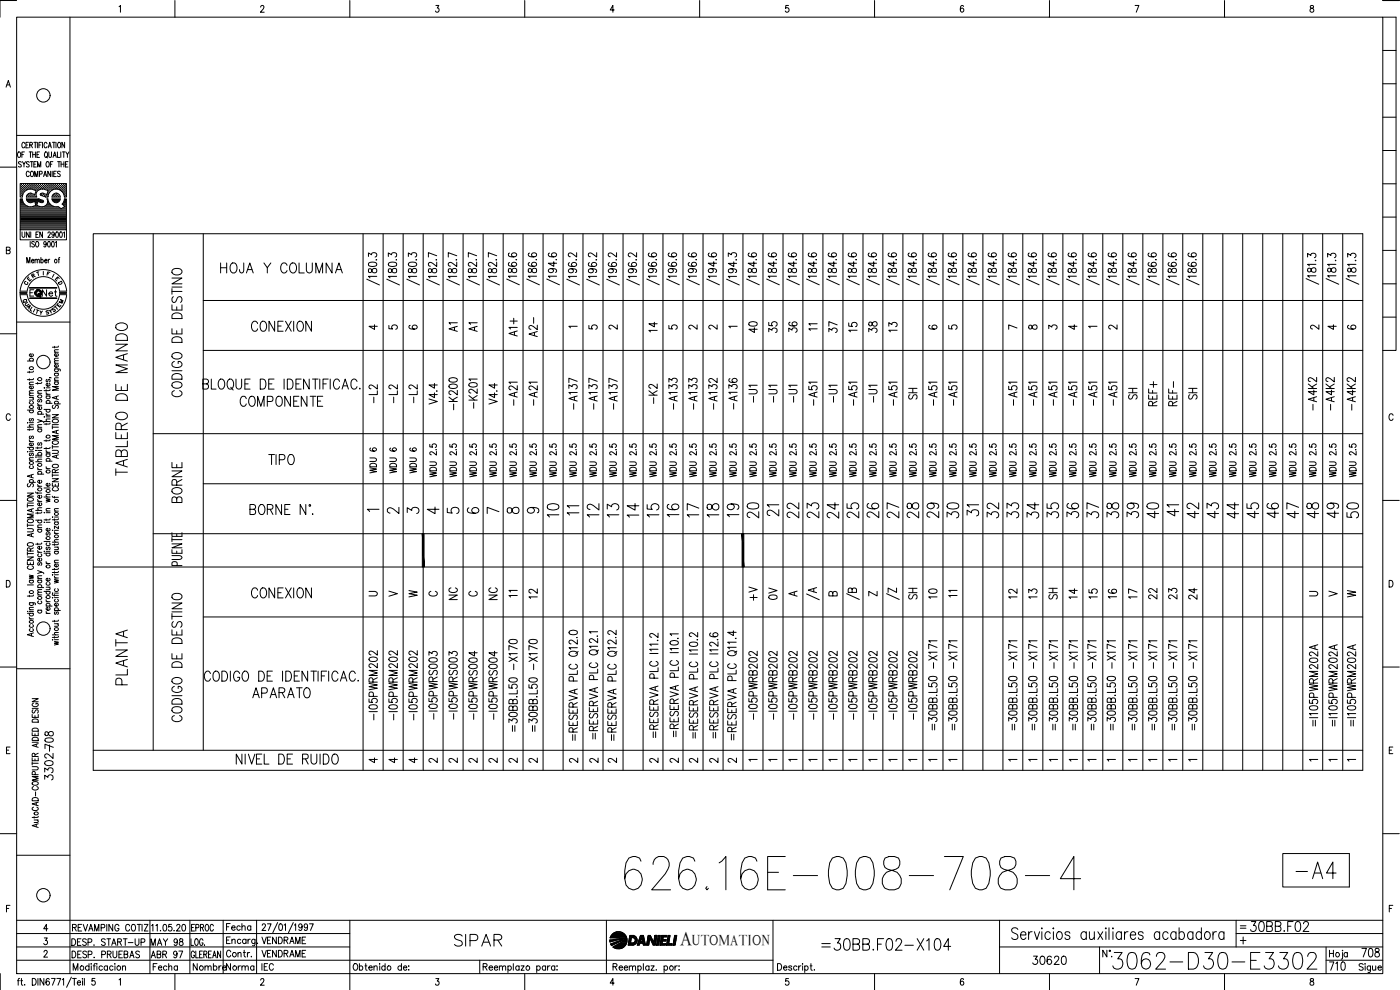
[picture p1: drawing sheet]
<svg xmlns="http://www.w3.org/2000/svg" width="420mm" height="297mm" viewBox="0 0 420 297" stroke-linecap="round" stroke-linejoin="round" font-family="sans-serif">
<defs><g id="words">
<text font-size="15" x="186.3" y="268.1">626.16E-008-708-4</text>
<g font-size="8.8">
<text x="387.7" y="264.9">-A4</text>
<text x="332.7" y="292.1">3062-D30-E3302</text>
</g>
<g font-size="7.1">
<text x="39.2" y="143.9" transform="rotate(-90 39.2 143.9)">TABLERO DE MANDO</text>
<text x="168.6" y="156.3" transform="rotate(-90 168.6 156.3)">10</text>
<text x="180.6" y="156.3" transform="rotate(-90 180.6 156.3)">12</text>
<text x="186.6" y="156.3" transform="rotate(-90 186.6 156.3)">13</text>
<text x="192.6" y="156.3" transform="rotate(-90 192.6 156.3)">14</text>
<text x="198.6" y="156.3" transform="rotate(-90 198.6 156.3)">15</text>
<text x="204.6" y="156.3" transform="rotate(-90 204.6 156.3)">16</text>
<text x="210.6" y="156.3" transform="rotate(-90 210.6 156.3)">17</text>
<text x="216.6" y="156.3" transform="rotate(-90 216.6 156.3)">18</text>
<text x="222.6" y="156.3" transform="rotate(-90 222.6 156.3)">19</text>
<text x="228.6" y="156.6" transform="rotate(-90 228.6 156.6)">20</text>
<text x="240.6" y="156.6" transform="rotate(-90 240.6 156.6)">22</text>
<text x="246.6" y="156.6" transform="rotate(-90 246.6 156.6)">23</text>
<text x="252.6" y="156.6" transform="rotate(-90 252.6 156.6)">24</text>
<text x="258.6" y="156.6" transform="rotate(-90 258.6 156.6)">25</text>
<text x="264.6" y="156.6" transform="rotate(-90 264.6 156.6)">26</text>
<text x="270.6" y="156.6" transform="rotate(-90 270.6 156.6)">27</text>
<text x="276.6" y="156.6" transform="rotate(-90 276.6 156.6)">28</text>
<text x="282.6" y="156.6" transform="rotate(-90 282.6 156.6)">29</text>
<text x="288.6" y="156.6" transform="rotate(-90 288.6 156.6)">30</text>
<text x="300.6" y="156.6" transform="rotate(-90 300.6 156.6)">32</text>
<text x="306.6" y="156.6" transform="rotate(-90 306.6 156.6)">33</text>
<text x="312.6" y="156.6" transform="rotate(-90 312.6 156.6)">34</text>
<text x="318.6" y="156.6" transform="rotate(-90 318.6 156.6)">35</text>
<text x="324.6" y="156.6" transform="rotate(-90 324.6 156.6)">36</text>
<text x="330.6" y="156.6" transform="rotate(-90 330.6 156.6)">37</text>
<text x="336.5" y="156.6" transform="rotate(-90 336.5 156.6)">38</text>
<text x="342.5" y="156.6" transform="rotate(-90 342.5 156.6)">39</text>
<text x="348.5" y="156.6" transform="rotate(-90 348.5 156.6)">40</text>
<text x="360.5" y="156.6" transform="rotate(-90 360.5 156.6)">42</text>
<text x="366.5" y="156.6" transform="rotate(-90 366.5 156.6)">43</text>
<text x="372.5" y="156.6" transform="rotate(-90 372.5 156.6)">44</text>
<text x="378.5" y="156.6" transform="rotate(-90 378.5 156.6)">45</text>
<text x="384.5" y="156.6" transform="rotate(-90 384.5 156.6)">46</text>
<text x="390.5" y="156.6" transform="rotate(-90 390.5 156.6)">47</text>
<text x="396.5" y="156.6" transform="rotate(-90 396.5 156.6)">48</text>
<text x="402.5" y="156.6" transform="rotate(-90 402.5 156.6)">49</text>
<text x="408.5" y="156.6" transform="rotate(-90 408.5 156.6)">50</text>
<text x="246.6" y="181.3" transform="rotate(-90 246.6 181.3)">/A</text>
<text x="39.2" y="206.7" transform="rotate(-90 39.2 206.7)">PLANTA</text>
<text x="135.1" y="285">SIPAR</text>
<text x="245.5" y="286.5">=30BB.F02-X104</text>
</g>
<g font-size="6.6">
<text x="64.9" y="83.3">HOJA Y COLUMNA</text>
<text x="79.4" y="140.8">TIPO</text>
<text x="229" y="155.9">21</text>
<text x="288.9" y="155.9">31</text>
<text x="348.9" y="155.9">41</text>
<text x="74.1" y="180.6">CONEXION</text>
<text x="252.9" y="181">/B</text>
<text x="264.9" y="181">/Z</text>
<text x="74.8" y="210.6">APARATO</text>
<text x="373.9" y="280.8">30BB.F02</text>
</g>
<g font-size="6.2">
<text x="74.1" y="100.5">CONEXION</text>
<text x="156.3" y="102" transform="rotate(-90 156.3 102)">A1+</text>
<text x="55.4" y="120.3" transform="rotate(-90 55.4 120.3)">CODIGO DE DESTINO</text>
<text x="70.9" y="123.1">COMPONENTE</text>
<text x="114.3" y="122.1" transform="rotate(-90 114.3 122.1)">-L2</text>
<text x="120.3" y="122.1" transform="rotate(-90 120.3 122.1)">-L2</text>
<text x="138.3" y="124.2" transform="rotate(-90 138.3 124.2)">-K200</text>
<text x="174.3" y="124.2" transform="rotate(-90 174.3 124.2)">-A137</text>
<text x="210.3" y="124.2" transform="rotate(-90 210.3 124.2)">-A133</text>
<text x="55.4" y="152" transform="rotate(-90 55.4 152)">BORNE</text>
<text x="169" y="155.9">11</text>
<text x="138.3" y="181" transform="rotate(-90 138.3 181)">NC</text>
<text x="150.3" y="181" transform="rotate(-90 150.3 181)">NC</text>
<text x="55.4" y="217.7" transform="rotate(-90 55.4 217.7)">CODIGO DE DESTINO</text>
<text x="69.8" y="230.4">NIVEL DE RUIDO</text>
</g>
<text font-size="5.9" x="204.2" y="283.6">A</text>
<g font-size="5.7">
<text x="133.3" y="100.5">A1</text>
<text x="139.3" y="100.5">A1</text>
<text x="198.3" y="100.9" transform="rotate(-90 198.3 100.9)">14</text>
<text x="228.2" y="100.9" transform="rotate(-90 228.2 100.9)">40</text>
<text x="234.2" y="100.9" transform="rotate(-90 234.2 100.9)">35</text>
<text x="240.2" y="100.9" transform="rotate(-90 240.2 100.9)">36</text>
<text x="252.2" y="100.9" transform="rotate(-90 252.2 100.9)">37</text>
<text x="258.2" y="100.9" transform="rotate(-90 258.2 100.9)">15</text>
<text x="264.2" y="100.9" transform="rotate(-90 264.2 100.9)">38</text>
<text x="270.2" y="100.9" transform="rotate(-90 270.2 100.9)">13</text>
<text x="162.3" y="102.3" transform="rotate(-90 162.3 102.3)">A2-</text>
<text x="125.9" y="122.1" transform="rotate(-90 125.9 122.1)">-L2</text>
<text x="143.9" y="123.8" transform="rotate(-90 143.9 123.8)">-K201</text>
<text x="162.3" y="122.8" transform="rotate(-90 162.3 122.8)">-A21</text>
<text x="180.3" y="124.2" transform="rotate(-90 180.3 124.2)">-A137</text>
<text x="186.3" y="124.2" transform="rotate(-90 186.3 124.2)">-A137</text>
<text x="198.3" y="122.4" transform="rotate(-90 198.3 122.4)">-K2</text>
<text x="204.3" y="124.2" transform="rotate(-90 204.3 124.2)">-A133</text>
<text x="216.3" y="124.2" transform="rotate(-90 216.3 124.2)">-A132</text>
<text x="222.2" y="123.8" transform="rotate(-90 222.2 123.8)">-A136</text>
<text x="228.2" y="122.1" transform="rotate(-90 228.2 122.1)">-U1</text>
<text x="234.2" y="122.1" transform="rotate(-90 234.2 122.1)">-U1</text>
<text x="240.2" y="122.1" transform="rotate(-90 240.2 122.1)">-U1</text>
<text x="246.2" y="122.8" transform="rotate(-90 246.2 122.8)">-A51</text>
<text x="252.2" y="122.1" transform="rotate(-90 252.2 122.1)">-U1</text>
<text x="258.2" y="122.8" transform="rotate(-90 258.2 122.8)">-A51</text>
<text x="264.2" y="122.1" transform="rotate(-90 264.2 122.1)">-U1</text>
<text x="270.2" y="122.8" transform="rotate(-90 270.2 122.8)">-A51</text>
<text x="276.2" y="121" transform="rotate(-90 276.2 121)">SH</text>
<text x="282.2" y="122.8" transform="rotate(-90 282.2 122.8)">-A51</text>
<text x="288.2" y="122.8" transform="rotate(-90 288.2 122.8)">-A51</text>
<text x="306.2" y="122.8" transform="rotate(-90 306.2 122.8)">-A51</text>
<text x="312.2" y="122.8" transform="rotate(-90 312.2 122.8)">-A51</text>
<text x="318.2" y="122.8" transform="rotate(-90 318.2 122.8)">-A51</text>
<text x="324.2" y="122.8" transform="rotate(-90 324.2 122.8)">-A51</text>
<text x="330.2" y="122.8" transform="rotate(-90 330.2 122.8)">-A51</text>
<text x="336.2" y="122.8" transform="rotate(-90 336.2 122.8)">-A51</text>
<text x="342.2" y="121" transform="rotate(-90 342.2 121)">SH</text>
<text x="348.2" y="123.1" transform="rotate(-90 348.2 123.1)">REF+</text>
<text x="354.2" y="123.1" transform="rotate(-90 354.2 123.1)">REF-</text>
<text x="360.2" y="121" transform="rotate(-90 360.2 121)">SH</text>
<text x="396.2" y="124.2" transform="rotate(-90 396.2 124.2)">-A4K2</text>
<text x="401.5" y="124.2" transform="rotate(-90 401.5 124.2)">-A4K2</text>
<text x="407.8" y="124.2" transform="rotate(-90 407.8 124.2)">-A4K2</text>
<text x="162.3" y="180.6" transform="rotate(-90 162.3 180.6)">12</text>
<text x="228.2" y="181.3" transform="rotate(-90 228.2 181.3)">+V</text>
<text x="234.2" y="181" transform="rotate(-90 234.2 181)">0V</text>
<text x="276.2" y="181" transform="rotate(-90 276.2 181)">SH</text>
<text x="282.2" y="180.6" transform="rotate(-90 282.2 180.6)">10</text>
<text x="306.2" y="180.6" transform="rotate(-90 306.2 180.6)">12</text>
<text x="312.2" y="180.6" transform="rotate(-90 312.2 180.6)">13</text>
<text x="318.2" y="181" transform="rotate(-90 318.2 181)">SH</text>
<text x="324.2" y="181" transform="rotate(-90 324.2 181)">14</text>
<text x="330.2" y="180.6" transform="rotate(-90 330.2 180.6)">15</text>
<text x="331.3" y="180.6">16</text>
<text x="342.2" y="180.6" transform="rotate(-90 342.2 180.6)">17</text>
<text x="348.2" y="181" transform="rotate(-90 348.2 181)">22</text>
<text x="354.2" y="181" transform="rotate(-90 354.2 181)">23</text>
<text x="360.2" y="181" transform="rotate(-90 360.2 181)">24</text>
<text x="125.9" y="217.3" transform="rotate(-90 125.9 217.3)">-I05PWRM202</text>
<text x="16.9" y="225.8" transform="rotate(-90 16.9 225.8)">708</text>
<text x="16.9" y="235.3" transform="rotate(-90 16.9 235.3)">3302-</text>
<text x="308.7" y="290.7">30620</text>
<text x="397.9" y="292.5">710</text>
<text x="407.5" y="288.2">708</text>
</g>
<g font-size="5.3">
<text x="113.9" y="143.2" transform="rotate(-90 113.9 143.2)">WDU 6</text>
<text x="119.9" y="143.2" transform="rotate(-90 119.9 143.2)">WDU 6</text>
<text x="125.9" y="143.2" transform="rotate(-90 125.9 143.2)">WDU 6</text>
<text x="66.7" y="280.5">Fecha</text>
<text x="44.1" y="285">MAY 98</text>
<text x="77.3" y="284.3">VENDRAME</text>
<text x="44.1" y="288.6">ABR 97</text>
<text x="56.8" y="292.5">Nombre</text>
<text x="66.7" y="292.5">Norma</text>
</g>
<g font-size="4.9">
<text x="11.6" y="90">Net</text>
<text x="241.7" y="100.2">11</text>
<text x="115" y="155.2">2</text>
<text x="121" y="155.2">3</text>
<text x="127" y="155.2">4</text>
<text x="133" y="155.2">5</text>
<text x="139" y="155.2">6</text>
<text x="145" y="155.2">7</text>
<text x="151" y="155.2">8</text>
<text x="157" y="155.2">9</text>
<text x="115.4" y="180.3">V</text>
<text x="121.4" y="180.3">W</text>
<text x="151.3" y="180.3">11</text>
<text x="235.7" y="180.3">A</text>
<text x="283.6" y="180.3">11</text>
<text x="397.6" y="180.3">V</text>
<text x="403.2" y="180.3">W</text>
<text x="56.1" y="280.5">EPROC</text>
<text x="77.3" y="288.2">VENDRAME</text>
</g>
<g font-size="4.4">
<text x="8.1" y="84.7">R</text>
<text x="109.4" y="100.2">4</text>
<text x="115.4" y="100.2">5</text>
<text x="175.7" y="100.2">5</text>
<text x="181.7" y="100.2">2</text>
<text x="199.7" y="100.2">5</text>
<text x="205.3" y="100.2">2</text>
<text x="211.7" y="100.2">2</text>
<text x="283.6" y="100.2">5</text>
<text x="301.6" y="100.2">7</text>
<text x="307.6" y="100.2">8</text>
<text x="313.6" y="100.2">3</text>
<text x="319.6" y="100.2">4</text>
<text x="331.6" y="100.2">2</text>
<text x="391.9" y="100.2">2</text>
<text x="397.2" y="100.2">4</text>
<text x="109.4" y="179.9">U</text>
<text x="127.4" y="179.9">C</text>
<text x="139.3" y="179.9">C</text>
<text x="247.6" y="179.9">B</text>
<text x="259.6" y="179.9">Z</text>
<text x="391.6" y="179.9">U</text>
<text x="109.4" y="230">4</text>
<text x="115.4" y="230">4</text>
<text x="121.4" y="230">4</text>
<text x="127.4" y="230">2</text>
<text x="133.3" y="230">2</text>
<text x="139.3" y="230">2</text>
<text x="145.3" y="230">2</text>
<text x="151.3" y="230">2</text>
<text x="157.7" y="230">2</text>
<text x="169.7" y="230">2</text>
<text x="175.7" y="230">2</text>
<text x="181.3" y="230">2</text>
<text x="193.7" y="230">2</text>
<text x="200" y="230">2</text>
<text x="205.7" y="230">2</text>
<text x="211.7" y="230">2</text>
<text x="217.3" y="230">2</text>
<text x="207.8" y="283.6">UTOMATION</text>
</g>
<g font-size="4">
<text x="7.1" y="85.4">E</text>
<text x="15.5" y="85.4">E</text>
<text x="5.6" y="92.1">Q</text>
<text x="6.3" y="92.8">U</text>
<text x="10.6" y="95.6">Y</text>
<text x="14.5" y="94.9">S</text>
<text x="16.6" y="92.1">M</text>
<text x="121.4" y="99.8">6</text>
<text x="277.6" y="99.8">6</text>
<text x="403.2" y="99.8">6</text>
</g>
<g font-size="3.5">
<text x="6" y="86.4">C</text>
<text x="16.2" y="86.4">D</text>
<text x="109" y="154.9">1</text>
<text x="223.7" y="229.7">1</text>
<text x="229.7" y="229.7">1</text>
<text x="235.7" y="229.7">1</text>
<text x="241.7" y="229.7">1</text>
<text x="247.6" y="229.7">1</text>
<text x="253.6" y="229.7">1</text>
<text x="259.6" y="229.7">1</text>
<text x="265.6" y="229.7">1</text>
<text x="271.6" y="229.7">1</text>
<text x="277.6" y="229.7">1</text>
<text x="283.6" y="229.7">1</text>
<text x="301.6" y="229.7">1</text>
<text x="307.6" y="229.7">1</text>
<text x="313.6" y="229.7">1</text>
<text x="319.6" y="229.7">1</text>
<text x="325.3" y="229.7">1</text>
<text x="330.9" y="229.7">1</text>
<text x="337.6" y="229.7">1</text>
<text x="343.6" y="229.7">1</text>
<text x="349.6" y="229.7">1</text>
<text x="355.6" y="229.7">1</text>
<text x="391.6" y="229.7">1</text>
<text x="397.6" y="229.7">1</text>
<text x="403.2" y="229.7">1</text>
<text x="371.1" y="279.8">=</text>
</g>
<g font-size="3.1">
<text x="169.3" y="99.5">1</text>
<text x="217.7" y="99.5">1</text>
<text x="325.6" y="99.5">1</text>
</g>
</g></defs>
<!-- layer: DCA_A3E2|CART -->
<g fill="none" stroke="#000" stroke-width=".3">
<path d="M5 5.2h410v286.9h-410zM5 .2h-5v5M21 5.2v286.9M35.7 2l.5-.4v2.1M52.5 .2v5M78.2 2.1l.4-.5h.3l.3 .4-.2 .7-.9 1h1.2M105 .2v5M130.8 1.6h.9l-.5 .8a.61 .61 0 0 1 .5 .9 .61 .61 0 0 1-1 0M157.5 .2v5M184.3 3h-1.2l.8-1.4v2.1M210 .2v5M236.6 1.6h-.8v.9a.62 .62 0 0 1 .9 .1 .62 .62 0 0 1-.1 .9 .62 .62 0 0 1-.9-.2"/>
<path d="M262.5 .2v5M289.2 1.9l-.4-.3a1.16 1.16 0 0 0 0 2.1 .59 .59 0 0 0 .5-.9 .59 .59 0 0 0-1-.1l-.1 .3M315 .2v5M340.7 1.6h1.1l-.8 2.1M367.5 .2v5M393.3 1.8v.5a.79 .79 0 0 1 .8 .4 .79 .79 0 0 1 0 .8 .59 .59 0 0 1-.9-.1 .59 .59 0 0 1 .5-.9l.4-.2 .1-.4a.56 .56 0 0 0-.9-.1zM415 5.2h4v99.9h-4M415 .2h4.9M415 15.1h4M1.8 26.1l.7-1.9 .6 1.9M2.1 25.5h.8M415 35.2h4"/>
<path d="M415 25.1h4M0 50.2h5M5 40.6h16M5.5 45.7l.1-.1a.82 .82 0 0 1 .7 .8 .82 .82 0 0 1-.8 .8l-.3-.6zM6.1 57h.1M6.1 56.3h.1M6.1 55.7h.1M6.1 57.6h.1M6.1 58.2h.1M6.1 58.9h.1M6.1 59.8h.5M6.3 56.7h.2"/>
<path d="M6.3 55.4h.2M6.3 57.9h.2M6.4 48.7l-.7-.2-.1 .5a.74 .74 0 0 1 .7 1.1l-.8-.2M6.4 57.2l-.1 .1M6.4 56h-.1M6.4 58.5l-.1 .1M6.4 55.3v.1M6.4 56.6v.1M6.4 57.9v.1M6.6 46.4h.4M6.6 57h.2M6.6 56.3h.2"/>
<path d="M6.6 55.7h.2M6.6 57.6h.2M6.6 58.2h.2M6.7 48.5l.5 .8 .5-.8M6.7 55.6v.2M6.7 56.2v.2M6.7 56.9v.2M6.7 57.5v.2M6.7 58.2v.1M7 57.3h.1M7 56.7h.1M7 56h.1"/>
<path d="M7 55.4h.1M7.1 55.3v.1M7.1 56v.1M7.1 56.6v.1M7.1 57.2v.1M7.2 49.3v.8M7.3 57h.2M7.3 56.3h.2M7.3 55.7h.2M7.3 45.6h-.7v1.6M7.4 55.6v.2M7.4 56.2v.2"/>
<path d="M7.4 56.9v.2M7.5 43.1a.46 .46 0 0 0-.6-.4 .46 .46 0 0 0-.3 .6v.5a.46 .46 0 0 0 .3 .5 .46 .46 0 0 0 .6-.3M7.6 56.7h.1M7.6 55.4h.1M7.7 56h-.1M7.7 55.3v.1M7.7 56.6v.1M7.8 43.5h.5M7.9 59.7h3.9M7.9 57h.1M7.9 56.3h.2M7.9 55.7h.2"/>
<path d="M7.9 59.7l.1 .3M8 60l.7 .7 .8 .1M8 55.6v.2M8 56.2v.2M8 56.9h.1M8 58.8l-.1 .3M8 58.9h.1M8 59.8h3.7M8.3 56.7h.1M8.3 56h.1M8.3 55.4h.1M8.3 58.6h.1"/>
<path d="M8.3 55.3v.1M8.3 56v.1M8.3 56.6v.1M8.3 58.5v.1M8.6 42.7h-.8v1.7h.8M8.6 56.3h.1M8.6 55.7h.1M8.6 58.9h.1M8.6 55.6v.2M8.6 56.2v.2M8.6 58.8v.2M8.7 58.2l-.1 .1"/>
<path d="M8.8 48.7l-.8-.2v.5a.74 .74 0 0 1 .6 1.1l-.7-.2M8.8 51.8a.46 .46 0 0 0-.6-.4 .46 .46 0 0 0-.3 .6v.4a.46 .46 0 0 0 .3 .6 .46 .46 0 0 0 .6-.4M8.8 45.6h.8M8.9 55.4h.1M8.9 43.5l.7-.1 .1-.5-.8-.2v1.7M9 56.6l-.1 .1M9 56h-.1M9 58.5l-.1 .1M9 55.3v.1M9.1 48.5h.8M9.1 45.6v1.6M9.2 56.3h.2"/>
<path d="M9.2 55.7h.2M9.2 58.2h.2M9.2 58.9h.2M9.3 55.6v.2M9.3 56.2v.2M9.3 58.2v.1M9.3 58.8v.2M9.3 43.5l.4 .9M9.4 51.4h.1a.79 .79 0 0 1 .6 .8 .79 .79 0 0 1-.7 .7l-.3-.5zM9.5 58h-.8l-.7 .8M9.5 48.5v1.6M9.5 56.7h.2"/>
<path d="M9.5 56h.2M9.5 55.4h.2M9.5 58.6h.2M9.6 55.3v.1M9.6 56v.1M9.6 56.6v.1M9.6 58.5v.1M9.8 46.4h.8M9.8 45.6v1.6M9.8 56.3h.2M9.8 55.7h.2M9.8 58.9h.2"/>
<path d="M9.9 56.9l.9 .3-.3 1.2-1-.3M9.9 56.8a2.52 2.52 0 0 0-3.1 1.6M9.9 55.6v.2M9.9 56.2v.2M9.9 58.3h.1M9.9 58.8v.2M10.2 42.7h.8M10.2 49.3h.4M10.2 56.7h.1M10.2 55.4h.1M10.2 56h.1M10.2 58.5v.1"/>
<path d="M10.2 55.3v.1M10.2 56.6v.1M10.4 53v-1.6l.5 1.6 .4-1.6v1.6M10.5 57h.1M10.5 56.3h.1M10.5 55.7h.1M10.5 58.9h.1M10.5 55.6v.2M10.5 56.2v.2M10.5 56.9v.1M10.5 58.8v.2M10.6 42.7v1.7"/>
<path d="M10.6 58.2h.1M10.6 45.6v1.6M10.8 56.7h.1M10.8 56h.1M10.8 55.4h.1M10.9 57.3h.1M10.9 55.3v.1M10.9 56v.1M10.9 56.6v.1M10.9 48.5h-.7v1.6h.7M11.1 46.4h.5M11.1 57h.2"/>
<path d="M11.1 56.3h.2M11.1 55.7h.2M11.2 55.6v.2M11.2 56.2v.2M11.2 56.9v.2M11.2 42.7v1.7M11.3 50.1v-1.6l.5 1.6 .4-1.6v1.6M11.4 56.7h.2M11.4 56h.2M11.4 55.4h.2M11.5 55.3v.1M11.5 56v.1"/>
<path d="M11.5 56.6v.1M11.7 43.5h.4M11.7 56.3h.2M11.7 55.7h.2M11.8 59.8l1.2 .4v.4l-.3 .2M11.8 55.6v.2M11.8 56.2v.2M11.8 56.9a1.5 1.5 0 0 0-.7 2.2h-3.2M11.9 45.6h-.8v1.6h.8M11.9 52.2l.7-.1-.1-.7h-.6v1.6M12.1 56.7h.1M12.1 55.4h.1"/>
<path d="M12.1 56h.1M12.1 55.3v.1M12.1 56.6v.1M12.4 56.3h.1M12.4 55.7h.1M12.4 58.2h.1M12.4 42.7h-.7v1.7M12.4 55.6v.2M12.4 56.2v.2M12.4 58.2v.1M12.7 56.7h.1M12.7 56h.1"/>
<path d="M12.7 55.4h.1M12.7 58.6h.1M12.7 42.7v1.7M12.8 55.3v.1M12.8 56v.1M12.8 56.6v.1M12.8 58.5v.1M13 56.3h.2M13 55.7h.2M13 58.2h.2M13.1 53l.4-1.6 .5 1.6M13.1 55.6v.2"/>
<path d="M13.1 56.2v.2M13.1 58.2v.1M13.1 58h-.5a.38 .38 0 0 0-.4 .1 .38 .38 0 0 0 0 .5M13.3 52.5h.5M13.3 56.7h.2M13.3 55.4h.2M13.4 56h-.1M13.4 58.5l-.1 .1M13.4 55.3v.1M13.4 56.6v.1M13.5 56.8l-.7-.1-1 .2M13.5 56.9l.9 .3-.3 1.2-1-.3"/>
<path d="M13.6 56.3h.2M13.6 55.7h.2M13.6 58.9h.2M13.7 45.6a.86 .86 0 0 1 .6 .8 .86 .86 0 0 1-.6 .8 1.12 1.12 0 0 1 0-1.6zM13.7 55.6v.2M13.7 56.2v.2M13.7 58.8v.2M13.9 46.9l.3 .5M14 56.7h.1M14 56h.1M14 55.4h.1M14 58.6h.1"/>
<path d="M14.1 48.5h.1a.79 .79 0 0 1 .6 .8 .79 .79 0 0 1-.7 .8l-.3-.6zM14.1 55.3v.1M14.1 56v.1M14.1 56.6v.1M14.1 58.5v.1M14.1 43.1a.46 .46 0 0 0-.6-.4 .46 .46 0 0 0-.3 .6v.5a.46 .46 0 0 0 .3 .5 .46 .46 0 0 0 .6-.3M14.3 58.9h.1M14.3 57h.1M14.3 56.3h.1M14.3 55.7h.1M14.3 58.2h.1M14.4 55.6v.2"/>
<path d="M14.4 56.2v.2M14.4 56.9v.2M14.4 58.2v.1M14.4 57.6h.1M14.5 44.4l.4-1.7 .5 1.7M14.6 56.7h.1M14.6 55.4h.1M14.6 57.9h.1M14.6 45.6l.1 1.4 .3 .2 .4-.2 .1-1.4M14.6 43.8h.6M14.7 57.2l-.1 .1M14.7 56h-.1"/>
<path d="M14.7 55.3v.1M14.7 56.6v.1M14.7 57.9h.1M14.9 57h.2M14.9 56.3h.2M14.9 55.7h.2M15 55.6v.2M15 56.2v.2M15 56.9v.2M15.1 49.3h.5M15.2 51.4v1.6l-.8-1.6v1.6M15.2 56.7h.2"/>
<path d="M15.2 56h.2M15.2 55.4h.2M15.3 55.3v.1M15.3 56v.1M15.3 56.6v.1M15.5 57h.2M15.5 56.3h.2M15.5 55.7h.2M15.6 59.7h2.5a1.26 1.26 0 0 1-1.3 1.1 1.26 1.26 0 0 1-1.2-1.1zM15.6 55.6v.2M15.6 56.2v.2M15.6 56.9v.1"/>
<path d="M15.7 51.4v1.6M15.7 59.8h2.2M15.7 42.7h.9M15.9 48.5h-.8v1.6M15.9 56.7h.1M15.9 55.4h.1M15.9 47.2l.5-1.6 .5 1.6M16 56h-.1M16 58.6h.1M16 55.3v.1M16 56.6v.1M16 58.3a1.22 1.22 0 0 1 1.3-.3 1.22 1.22 0 0 1 .8 1.1h-2.5z"/>
<path d="M16.1 46.7h.6M16.1 52.1h.5M16.2 42.7v1.7M16.2 56.3h.1M16.2 55.7h.1M16.2 58.9h.1M16.3 55.6v.2M16.3 56.2v.2M16.3 58.3h.1M16.3 58.8v.2M16.3 58.2h.1M16.5 56.7h.1"/>
<path d="M16.5 56h.1M16.5 55.4h.1M16.5 58.6h.1M16.6 55.3v.1M16.6 56v.1M16.6 56.6v.1M16.6 58.5v.1M16.8 42.7v1.7M16.8 56.3h.2M16.8 55.7h.2M16.8 58.2h.2M16.8 58.9h.2"/>
<path d="M16.9 51.4h-.8v1.6h.8M16.9 55.6v.2M16.9 56.2v.2M16.9 58.2v.1M16.9 58.8v.2M17.1 56.7h.2M17.1 55.4h.2M17.2 45.6v1.6h.7M17.2 56h-.1M17.2 58.5l-.1 .1M17.2 55.3v.1M17.2 56.6v.1"/>
<path d="M17.3 48.5h.8M17.4 56.3h.2M17.4 55.7h.2M17.4 58.9h.2M17.5 42.8l.2-.1a.82 .82 0 0 1 .6 .9 .82 .82 0 0 1-.8 .7l-.2-.5zM17.5 55.6v.2M17.5 56.2v.2M17.5 58.8v.2M17.7 48.5v1.6M17.8 56.7h.1M17.8 56h.1M17.8 55.4h.1"/>
<path d="M17.8 56.9l1 .8 .5 1.4h.6v-4h-13.8v4h.6l.2-.7M17.8 56.9a2.53 2.53 0 0 0-3.4 2.2h-.8l-1.4-.5M17.9 55.3v.1M17.9 56v.1M17.9 56.6v.1M18.1 51.6l-.3-.2-.5 .2v.3l.6 .3a.44 .44 0 0 1 .1 .7 .44 .44 0 0 1-.6 0l-.1-.1M18.1 57h.1M18.1 56.3h.1M18.1 55.7h.1M18.2 55.6v.2M18.2 56.2v.2M18.2 56.9v.2"/>
<path d="M18.2 45.6v1.6M18.3 49.3h.9M18.3 48.5v1.6M18.4 56.7h.1M18.4 55.4h.1M18.5 57.3h.1M18.5 56h-.1M18.5 55.3v.1M18.5 56.6v.1M18.5 57.2v.1M18.7 45.6h.8M18.7 57h.2"/>
<path d="M18.7 56.3h.2M18.7 55.7h.2M18.8 57.5l.1 .1M18.8 55.6v.2M18.8 56.2v.2M18.8 56.9v.2M19 57.3h.2M19 56.7h.2M19 56h.2M19 55.4h.2M19 57.9h.2M19.1 45.6v1.6"/>
<path d="M19.1 55.3v.1M19.1 56v.1M19.1 56.6v.1M19.1 57.2v.1M19.1 57.9v.1M19.2 48.5v1.6M19.3 57h.2M19.3 56.3h.2M19.3 55.7h.2M19.3 57.6h.2M19.3 58.2h.2M19.4 42.7v1.7l-.8-1.7v1.7"/>
<path d="M19.4 58.9h.1M19.4 55.6v.2M19.4 56.2v.2M19.4 56.9v.2M19.4 57.5v.2M19.4 58.2v.1M19.4 58.8v.2M19.4 59.8h.4M19.6 49.3h.5M19.7 57.3h.1M19.7 56.7h.1M19.7 56h.1"/>
<path d="M19.7 55.4h.1M19.7 57.9h.1M19.7 58.6h.1M19.8 45.6l.4 .8 .5-.8M19.8 55.3v.1M19.8 56v.1M19.8 56.6v.1M19.8 57.2v.1M19.8 57.9v.1M19.8 58.5v.1M20.2 46.4v.8M20.4 48.5h-.8v1.6h.8"/>
<path d="M415 55.1h4M415 45.2h4M1.9 75.1l1-.1 .1-.7-1.1-.1v1.9h1l.1-.6-.3-.4M6.1 68.9v3.1h13.8v-3.1M6.1 64.6h13.7M6.1 64.3h13.7M6.1 64h13.7M6.1 63.7h13.7M6.1 63.3h13.7M6.1 63h13.7M6.1 62.7h12.1M6.1 62.4h11.8"/>
<path d="M6.1 62h2.3M6.1 61.8h1.6M6.1 61.4h1.3M6.1 61.1h1M6.1 60.8h.8M6.1 60.5h.6M6.1 60.1h.5M6.1 64.9h13.7M6.1 65.2h13.7M6.1 65.6h13.7M6.1 65.9h13.7M6.1 66.2h13.7"/>
<path d="M6.1 66.5h13.7M6.1 66.8h13.7M6.1 67.1h13.7M6.1 67.5h13.7M6.1 67.8h13.7M6.1 68.1h13.7M6.1 68.4h13.7M6.1 68.7h13.7M6.6 69.6v1.2l.4 .4 .4-.2 .1-1.4M6.8 60.4l.6 .9M6.9 60.4l-.3-.7h-.5v9.2h13.8v-9.2h-.6l-.7 1.6M7.4 61.3a2.42 2.42 0 0 0 2.5 .6"/>
<path d="M8 78.9v-1.7l.5 1.7 .5-1.7v1.7M8.2 60.1h4.5M8.4 60.5h1.7M8.8 69.6v1.6l-.9-1.6v1.6M9.1 72.5v1.6M9.2 69.6v1.6M9.4 78.3h.8l-.2-.4a.48 .48 0 0 0-.6 .4 .48 .48 0 0 0 .6 .5l.2-.2M9.5 60.8l1-.4 .2 1.2-.8 .3M9.9 62h2M10.3 72.7a.42 .42 0 0 0-.6-.2 .42 .42 0 0 0-.1 .6l.5 .2a.43 .43 0 0 1 .1 .7 .43 .43 0 0 1-.7-.1M10.5 78.1l.3-.3 .3 .1 .1 1M10.5 77.8v1.1"/>
<path d="M10.5 60.5h.7M10.6 60.8h.5M10.7 61.1h.4M10.8 61.8h.2M10.8 72.7l.2-.2a.86 .86 0 0 1 .7 .8 .86 .86 0 0 1-.7 .8l-.3-.6zM10.8 61.4h.2M10.8 70.3h.5M11.2 78.1l.3-.3 .3 .1v1M11.6 69.6h-.8v1.6h.8M11.7 60.5h1.3M11.8 61.9l1 .1M12.3 78l.1-.1a.48 .48 0 0 1 .6 .4 .48 .48 0 0 1-.6 .5l-.1-.2"/>
<path d="M12.3 77.2v1.7M12.7 60.8l-1.4-.4-.3 1.2 .8 .3M12.7 69.6v1.6l-.8-1.6v1.6M13.3 62h2.8M13.4 78.3h.7v-.3a.5 .5 0 0 0-.8 .3 .5 .5 0 0 0 .6 .6l.2-.3M13.8 61.8h1.7M13.9 73l-.2 .4a.42 .42 0 0 1-.6-.5 .42 .42 0 0 1 .7-.2l.1 .7-.2 .6-.3 .1-.2-.2M14.1 61.4h1M14.3 61.1h.5M14.4 60.8h.2M14.4 70a.38 .38 0 0 1 .5-.4 .38 .38 0 0 1 .1 .6l-.6 1h.8M14.4 60.5h.1"/>
<path d="M14.5 72.5h.1a.95 .95 0 0 1 0 1.6l-.3-.7zM14.5 77.8v1.1M14.9 77.8l-.4 .5M15.1 61.3l-.7-1.6h-.3a1.59 1.59 0 0 1-1.3 2.3M15.1 61.3a2.43 2.43 0 0 0 2.4 .7M15.6 72.5h.2a.95 .95 0 0 1 0 1.6l-.3-.7zM15.9 60.1h1.9M16.1 60.5h1.4M16.3 70.1l-.2 .4a.42 .42 0 0 1-.6-.4 .42 .42 0 0 1 .7-.3l-.1 1.3-.3 .1-.2-.2M16.6 72.8l.3-.3v1.6M16.9 69.7l.2-.1a.95 .95 0 0 1 0 1.6l-.4-.7zM17.4 62l.9 .6 1.1-.6"/>
<path d="M17.5 77.8h.4M17.9 77.2l-.2 .3v1.4M18 69.7l.2-.1a.95 .95 0 0 1 0 1.6l-.3-.7zM18.4 62.7h1.4M18.7 61.3l.7 .7M18.9 61.1h.9M19 62.4h.8M19 61.4h.8M19 69.9l.3-.3v1.6M19.1 60.8h.7M19.3 61.8h.5M19.3 60.5h.5"/>
<path d="M19.3 60.1h.5M19.5 62h.3M415 75.1h4M415 65.1h4M5 96.6h16M6 87.4a7 7 0 0 1 7-6.5 7 7 0 0 1 7 6.5M6 88.4a7 7 0 0 0 7 6.5 7 7 0 0 0 7-6.5M8.2 87.4a4.9 4.9 0 0 1 4.8-4.4 4.9 4.9 0 0 1 4.9 4.4M8.2 88.4a4.9 4.9 0 0 0 4.8 4.4 4.9 4.9 0 0 0 4.9-4.4M8.9 86.3h8.2v.1h-8.2M8.9 89.4h8.2v.2h-8.2zM9 86.3h8"/>
<path d="M9 89.5h8M10.2 86.9h-1.2v1.9M15 81.7l-.6-.1-.3 1M415 95.2h4M415 85.2h4M0 100.1h5M8.2 108.3h1.8M8.8 111.4v.5M8.8 113.7v.4M8.8 119.3h1.2M8.8 118.7h1.2M8.8 115.4h1.2"/>
<path d="M9.1 108.3l-.2-.2a.52 .52 0 0 1 .6-.6 .52 .52 0 0 1 .3 .8M9.7 119.3l.3 .3-.1 .4h-1.1M9.8 115.9a.49 .49 0 0 1 0 .6 .49 .49 0 0 1-.7 .1 .49 .49 0 0 1-.1-.7h.4v.8M9.8 106.2l.1 .1a.55 .55 0 0 1-.5 .7 .55 .55 0 0 1-.5-.7l.5-.1v.8M10 118l-1.1 .1-.1 .3 .4 .3M10 117.2l-1.1 .1-.1 .3 .4 .4M10 114.7l-1.1 .1-.1 .3 .4 .3M10 113.6l-.1 .3h-1.7M10 111.3l-.3 .4h-1.5M11.3 114.8v.5M11.3 118h1.2M11.6 119.8l-.3 .3 .1 .5h.4l.2-.7 .3-.1 .2 .3-.2 .5"/>
<path d="M12.5 117.2l-1.1 .1-.1 .4 .4 .3M12.5 114.7l-.3 .3h-1.5M13.2 116.4h.2zM13.8 117.8l.1 .3 .5 .2M13.8 116.9v.5M13.8 118.8h1.2M13.8 118.3h1.2M13.8 116.4h1.2M14.1 118.8l-.2 .1a.52 .52 0 0 0 .6 .8 .52 .52 0 0 0 .3-.9M14.1 113.8l-.3 .3 .1 .4h.4l.2-.6 .3-.1 .2 .3-.2 .5M14.8 115a.5 .5 0 0 1 0 .7 .5 .5 0 0 1-.7 .1 .5 .5 0 0 1-.1-.7l.4-.1v.9M14.9 113.3l.5 .1"/>
<path d="M15 116.9l-.3 .3h-1.5M16.3 110.7l1.6 .1 .1 .5M16.3 103.9v.5M16.3 114.6h1.2M16.3 114.1h1.2M16.3 112h1.2M16.3 109h1.2M16.3 105.7h1.2M16.6 114.6l-.2 .2a.51 .51 0 0 0 .6 .6 .51 .51 0 0 0 .3-.8M16.6 112l-.2 .1a.53 .53 0 0 0 .5 .7 .53 .53 0 0 0 .5-.7l-.1-.1M16.6 110.7l-.2 .1a.52 .52 0 0 0 .6 .7 .52 .52 0 0 0 .3-.8M16.9 119v.7"/>
<path d="M17.3 109.4l.1 .1a.52 .52 0 0 1-.5 .7 .52 .52 0 0 1-.4-.7l.3-.1v.8M17.3 106.1l.1 .1a.52 .52 0 0 1-.5 .7 .52 .52 0 0 1-.4-.7l.3-.1v.8M17.5 118.8l-1.8 .5 1.8 .6M17.5 116h-1.8l1.8 .5-1.8 .6h1.8M17.5 113.4h-1.1l-.1 .4 .4 .3M17.5 108.2l-1.1 .1-.1 .4 .4 .3M17.5 107.5l-1.1 .1-.1 .3 .4 .3M17.5 104.9l-1.1 .1-.1 .4 .4 .3M17.5 103.8l-.1 .3-1.7 .1M3.1 124.6a.63 .63 0 0 0-.8-.4 .63 .63 0 0 0-.4 .7v.5a.63 .63 0 0 0 .4 .7 .63 .63 0 0 0 .8-.4M8.2 128.2h1.8M8.2 134.2h1.8"/>
<path d="M8.2 123h1.8M8.3 135.6h.1M8.3 126.7v.2zM8.8 131.9l.1 .4 .5 .2M8.8 128.7v.4M8.8 138.1h1.2M8.8 135.5h1.2M8.8 132.5h1.2M8.8 126.8h1.2M9.1 139.8l-.2 .1a.55 .55 0 0 0 .5 .7 .55 .55 0 0 0 .5-.7l-.1-.1M9.1 136l-.3 .3 .1 .4h.4l.2-.6 .3-.1 .2 .3-.2 .5M9.1 134.2l-.2 .2a.55 .55 0 0 0 .5 .6 .55 .55 0 0 0 .5-.6l-.1-.2"/>
<path d="M9.1 130.8l-.3 .3 .1 .5h.4l.2-.7 .3-.1 .2 .3-.2 .5M9.1 125.6l-.3 .2 .1 .5h.4l.2-.7h.3l.2 .2-.2 .6M9.1 123l-.2 .2a.55 .55 0 0 0 .5 .7 .55 .55 0 0 0 .5-.7l-.1-.2M9.1 120.4l-.2 .2a.52 .52 0 0 0 .6 .7 .52 .52 0 0 0 .3-.9M9.8 132.9l.1 .1a.56 .56 0 0 1-.5 .8 .56 .56 0 0 1-.5-.8l.5-.1v.9M10 137.3l-1.1 .1-.1 .3 .4 .4M10 128.6l-.1 .3h-1.7M10 127.5h-1.1l-.1 .3 .4 .4M10.7 137.1h.2zM10.7 135.2h.2zM10.7 138.5h1.8M10.7 136.6h1.8"/>
<path d="M11.3 125.9l1.2 .4-1.2 .5M11.3 121l.6 .6M11.3 134.1v.5M11.3 137.1h1.2M11.3 135.2h1.2M11.3 128.7h1.2M11.3 128.2h1.2M11.3 124.3h1.8M11.3 121.6h1.2M11.6 136.6a.56 .56 0 0 1 .2-.9 .56 .56 0 0 1 .7 .6l-.2 .3M11.6 132.8l-.3 .3 .3 .5 .4-.7h.4l.1 .4-.2 .3M11.6 128.7a.51 .51 0 0 0 0 .8 .51 .51 0 0 0 .7 0 .51 .51 0 0 0 0-.8"/>
<path d="M11.6 124.3a.56 .56 0 0 1 .2-1 .56 .56 0 0 1 .7 .7l-.2 .3M12.3 122a.51 .51 0 0 1 0 .7 .51 .51 0 0 1-.7 .1 .51 .51 0 0 1-.1-.7l.4-.1v.9M12.5 137.8h-1.1l-.1 .4 .4 .3M12.5 134.1l-.1 .3h-1.7M12.5 127.4l-1.1 .1-.1 .4 .4 .3M12.5 126.3l.6 .3v.2M13.2 125.1h.2zM13.2 126.5h1.8M13.2 122.8h1.8M13.8 135.1l.1 .4 .5 .2M13.8 124l.1 .4 .5 .2M13.8 127v.5"/>
<path d="M13.8 132v.4M13.8 134.3v.5M13.8 138.4h1.8M13.8 136.2h1.2M13.8 135.7h1.2M13.8 125.1h1.2M13.8 124.6h1.2M13.8 121h1.8M14.1 138.4a.49 .49 0 0 1 0-.7 .49 .49 0 0 1 .7 0 .49 .49 0 0 1 0 .7M14.1 136.2l-.2 .1a.52 .52 0 0 0 .6 .7 .52 .52 0 0 0 .3-.8M14.1 122.8l-.2 .2a.52 .52 0 0 0 .6 .7 .52 .52 0 0 0 .3-.9M14.1 121a.49 .49 0 0 1 0-.7 .49 .49 0 0 1 .7 0 .49 .49 0 0 1 0 .7"/>
<path d="M15 134.2l-.3 .4h-1.5M15 131.9l-.3 .3h-1.5M15 126.9l-.1 .3h-1.7M15 125.7l-1.1 .1-.1 .3 .4 .4M15.7 135.1l1.6 .1 .2 .3-.2 .5h-1.6M15.7 124.4h1.8l-1.8 1h1.8M15.7 127.7v1M15.7 133.6v1M15.7 134.1h1.8M15.7 128.2h1.8M15.7 127.4h1.8M15.8 139.6a.9 .9 0 0 1 1-.4 .9 .9 0 0 1 .6 .9 .9 .9 0 0 1-1 .4 .9 .9 0 0 1-.6-.9z"/>
<path d="M15.8 132.5a.9 .9 0 0 1 1-.4 .9 .9 0 0 1 .6 .9 .9 .9 0 0 1-1 .4 .9 .9 0 0 1-.6-.9zM15.8 126.1a.9 .9 0 0 1 1-.4 .9 .9 0 0 1 .6 .9 .9 .9 0 0 1-1 .4 .9 .9 0 0 1-.6-.9zM16 121.6l-.3 .3 .3 .6h.3l.4-.6a.48 .48 0 0 1 .7-.2 .48 .48 0 0 1 0 .7l-.1 .1M16.3 121.2h1.8M16.6 121.2l-.2-.1a.53 .53 0 0 1 .5-.7 .53 .53 0 0 1 .5 .7l-.1 .1M16.9 129.3v.6M16.9 136.7v.7M17.5 136.5l-1.8 .5 1.8 .6M17.5 130.7h-1.8l1.8 .6-1.8 .5h1.8M17.5 129.1l-1.8 .5 1.8 .6M418.1 124.6a.63 .63 0 0 0-.8-.4 .63 .63 0 0 0-.4 .7v.5a.63 .63 0 0 0 .4 .7 .63 .63 0 0 0 .8-.4M0 150.1h5"/>
<path d="M8.2 158.6h1.3l.5 .4-.1 .4-.4 .2h-1.3M8.2 147.9h1.8l-1.8 1h1.8M8.2 151.2v1M8.2 157.1v1M8.2 157.6h1.8M8.2 151.7h1.8M8.2 150.9h1.8M8.3 156a.9 .9 0 0 1 1-.3 .9 .9 0 0 1 .6 .9 .9 .9 0 0 1-1 .3 .9 .9 0 0 1-.6-.9zM8.3 149.6a.9 .9 0 0 1 1-.4 .9 .9 0 0 1 .6 .9 1.05 1.05 0 0 1-1.7-.4zM8.5 145.1l-.3 .3 .3 .7 .5-.3 .4-.6 .4-.1 .2 .3-.2 .7M8.8 144.7h1.8M9.1 144.7l-.2-.1a.52 .52 0 0 1 .6-.7 .52 .52 0 0 1 .3 .8"/>
<path d="M9.4 142.5v.7M9.4 152.8v.7M10 154.2h-1.8l1.8 .6-1.8 .5h1.8M10 152.6l-1.8 .5 1.8 .6M10 142.3l-1.8 .6 1.8 .5M10.7 147.6l.1 .3h1.7M10.7 156.1h1.8M10.7 153.1h1.8M11.3 149.8l.1 .4 .5 .2M11.3 145.4l.6 .5M11.3 140.3l.6 .6M11.3 147.7v.5"/>
<path d="M11.3 153.7v.5M11.3 158.8h1.2M11.3 158.3h1.2M11.3 150.4h1.2M11.3 145.9h1.2M11.3 142.3h1.8M11.3 140.9h1.2M11.6 158.8a.56 .56 0 0 0 .2 1 .56 .56 0 0 0 .7-.7l-.2-.3M11.6 156.1l-.2 .1a.52 .52 0 0 0 .6 .7 .52 .52 0 0 0 .3-.8M11.6 142.3a.56 .56 0 0 1 .2-1 .56 .56 0 0 1 .7 .7l-.2 .3M12.3 150.9a.51 .51 0 0 1 0 .7 .51 .51 0 0 1-.7 .1 .51 .51 0 0 1-.1-.8h.4v.9M12.3 148.6a.51 .51 0 0 1 0 .7 .51 .51 0 0 1-.7 .1 .51 .51 0 0 1-.1-.7l.4-.1v.9"/>
<path d="M12.3 144.1a.51 .51 0 0 1 0 .7 .51 .51 0 0 1-.7 .1 .51 .51 0 0 1-.1-.7l.4-.1v.9M12.5 157.5l-1.1 .1-.1 .3 .4 .4M12.5 153.6l-.3 .4h-1.5M12.5 152.3l-1.1 .1-.1 .4 .4 .3M13.2 156.7h.2zM13.2 153.8h.2zM13.2 149.1h1.8M13.2 146.4h1.8M13.8 149.5l1.2 .3-1.2 .3 1.2 .3-1.2 .3M13.8 140l.1 .4 .5 .2M13.8 156.7h1.2M13.8 155.7v.5"/>
<path d="M13.8 153.8h1.2M13.8 153.3h1.2M13.8 140.6h1.2M14.1 159.8l-.3 .3 .1 .4h.4l.2-.6 .3-.1 .2 .3-.2 .5M14.8 158.5l.1 .2a.52 .52 0 0 1-.5 .7 .52 .52 0 0 1-.4-.8l.4-.1v.9M14.8 145a.5 .5 0 0 1 0 .7 .5 .5 0 0 1-.7 .1 .5 .5 0 0 1-.1-.7l.4-.1v.9M15 155.6l-.1 .3-1.7 .1M15 152.6h-1.1l-.1 .4 .4 .3M15 148.3l-1.1 .1-.1 .3 .4 .4M15.7 159.1h.2zM15.7 155.1h.2zM15.7 148.9l.1 .3h1.7"/>
<path d="M15.7 145v.9h1.8v-.9M15.7 143.6h1.8l-1.8 1h1.8M15.7 142.6h1.8M15.7 142.1v1M16.1 146.3l-.4 .3a.94 .94 0 0 0 .9 .7 .94 .94 0 0 0 .9-.7l-.4-.3M16.3 159.5l.1 .3 .4 .2M16.3 149v.4M16.3 155.7v.5M16.3 159.1h1.2M16.3 156.6h1.2M16.3 155.1h1.2M16.3 153.4h1.2"/>
<path d="M16.6 156.6l-.2 .2a.51 .51 0 0 0 .6 .7 .51 .51 0 0 0 .3-.9M16.6 141.8l-.1-.8-.6-.1-.2 .9h1.8M16.6 145.3v.6M17.5 157.8v.8l-1.2-.8v.8M17.5 155.6l-.1 .3h-1.7M17.5 152.6h-1.1l-.1 .4 .4 .4M17.5 140.9l-.9 .4M415 150.1h4.9M1.9 174.1a1.01 1.01 0 0 1 1.2 1 1.01 1.01 0 0 1-1.2 1zM8.2 168.5v.9h1.8v-.9M8.2 167.1h1.8l-1.8 1h1.8M8.2 175.5h1.8"/>
<path d="M8.2 166.1h1.8M8.2 165.6v1M8.3 163.1a.9 .9 0 0 1 1-.4 .9 .9 0 0 1 .6 .9 .9 .9 0 0 1-1 .4 .9 .9 0 0 1-.6-.9zM8.6 169.8a.54 .54 0 0 0-.4 .6 .54 .54 0 0 0 .7 .4h.5a.54 .54 0 0 0 .6-.4 .54 .54 0 0 0-.4-.6M8.8 172.5l1.2 .3-1.2 .3 1.2 .3-1.2 .2M8.8 174.1h1.2M8.8 178.6v.5M9.1 174.1l-.2 .2a.52 .52 0 0 0 .6 .7 .52 .52 0 0 0 .3-.9M9.1 165.3l-.1-.8h-.6l-.2 .8h1.8M9.1 168.9v.5M9.4 160.2v.7M10 178.5l-.1 .3h-1.7"/>
<path d="M10 160l-1.8 .6 1.8 .5M10 164.4l-.9 .5M11.3 171.2l1.2 .4-1.2 .5M11.3 165.2l.6 .5M11.3 178.5h1.2M11.3 176.3h1.8M11.3 174.1h1.2M11.3 173.6h1.2M11.3 165.7h1.2M11.3 163v.5M11.6 176.3a.51 .51 0 0 1 0-.7 .51 .51 0 0 1 .7 0 .51 .51 0 0 1 0 .7M11.6 174.1l-.2 .1a.52 .52 0 0 0 .6 .7 .52 .52 0 0 0 .3-.8"/>
<path d="M11.6 168.8l-.3 .3 .3 .5 .4-.7h.4l.1 .4-.2 .3M11.6 166.2a.56 .56 0 0 0 .2 .9 .56 .56 0 0 0 .7-.6l-.2-.3M12.3 167.5a.51 .51 0 0 1 0 .7 .51 .51 0 0 1-.7 0 .51 .51 0 0 1-.1-.7h.4v.8M12.3 163.9a.51 .51 0 0 1 0 .7 .51 .51 0 0 1-.7 .1 .51 .51 0 0 1-.1-.7l.4-.1v.9M12.5 177.7h-1.1l-.1 .4 .4 .4M12.5 176.9h-1.1l-.1 .4 .4 .4M12.5 172.7l-1.1 .1-.1 .4 .4 .4M12.5 171.6l.5 .3 .1 .3M12.5 162.9l-.3 .4h-1.5M13.2 165.4h.2zM13.2 177.4h1.8M13.2 166h1.8"/>
<path d="M13.2 162.5h1.8M13.8 179.9l.1 .4 .5 .2M13.8 168.5l.1 .4 .5 .2M13.8 176.2h1.2M13.8 169.1h1.2M13.8 165.4h1.2M14.1 177.4l-.2 .2a.52 .52 0 0 0 .6 .7 .52 .52 0 0 0 .3-.9M14.1 174.8a.55 .55 0 0 0 .2 .9 .55 .55 0 0 0 .7-.7l-.2-.2M14.1 166l-.2 .1a.52 .52 0 0 0 .6 .7 .52 .52 0 0 0 .3-.8M14.1 164.2l-.3 .2 .3 .5 .4-.7h.4l.1 .4-.2 .3M14.1 162.9l-.2 .1a.52 .52 0 0 0 .6 .7 .52 .52 0 0 0 .3-.8M14.7 176.2l.3 .3-.1 .4h-1.1"/>
<path d="M14.8 173.5l.1 .1a.53 .53 0 0 1-.5 .8 .53 .53 0 0 1-.4-.8l.4-.1v.9M15.7 179.3h.2zM15.7 178.3l.1 .3h1.7M15.7 178h.2zM15.7 172.5h.2zM15.7 162.7h1.8M16.3 173.8l1.2 .3-1.2 .3 1.2 .3-1.2 .2M16.3 172.9l.1 .3 .4 .2M16.3 165.4h1.2M16.3 163.1v.5M16.3 170.5v.5M16.3 171.5v.5"/>
<path d="M16.3 178.4v.4M16.3 179.3h1.2M16.3 178h1.2M16.3 173.4h1.2M16.3 172.5h1.2M16.3 168.9h1.2M16.3 164.2h1.2M16.3 160h1.2M16.6 179.8a.55 .55 0 0 0 .2 .9 .55 .55 0 0 0 .7-.6l-.2-.3M16.6 176.6l-.2 .2a.52 .52 0 0 0 .6 .7 .52 .52 0 0 0 .3-.9M16.6 165.4l-.2 .2a.53 .53 0 0 0 .5 .6 .53 .53 0 0 0 .5-.6l-.1-.2M17.2 164.2l.3 .3-.1 .4h-1.1"/>
<path d="M17.3 169.2l.1 .2a.52 .52 0 0 1-.5 .7 .52 .52 0 0 1-.4-.8l.3-.1v.9M17.5 171.4l-.1 .3-1.7 .1M17.5 170.5l-.3 .3h-1.5M17.5 168.1h-1.1l-.1 .4 .4 .4M17.5 163.1l-.3 .3h-1.5M17.5 161.9l-1.1 .1-.1 .3 .4 .4M416.9 174.1a1.01 1.01 0 0 1 1.2 1 1.01 1.01 0 0 1-1.2 1zM8.2 183.5h.2zM8.2 184h1.8M8.8 185.2l.1 .3 .5 .2M8.8 180.8l1.7 .1v.6M8.8 185.7h1.2"/>
<path d="M8.8 183.5h1.2M8.8 183h1.2M9.1 188.7l-.2 .1a.55 .55 0 0 0 .5 .7 .55 .55 0 0 0 .5-.7l-.1-.1M9.1 187.4l-.2 .2a.55 .55 0 0 0 .5 .6 .55 .55 0 0 0 .5-.6l-.1-.2M9.1 184l-.2 .1a.55 .55 0 0 0 .5 .7 .55 .55 0 0 0 .5-.7l-.1-.1M9.1 180.8l-.2 .2a.56 .56 0 0 0 .5 .7 .56 .56 0 0 0 .5-.7l-.1-.2M9.4 190.1v.7M10 189.9l-1.8 .5 1.8 .6M10 182.2l-1.1 .1-.1 .3 .4 .4M11.3 183.1h1.2M11.6 183.1a.56 .56 0 0 0 .2 .9 .56 .56 0 0 0 .7-.6l-.2-.3M11.6 180.3l-.2 .2a.52 .52 0 0 0 .6 .7 .52 .52 0 0 0 .3-.9"/>
<path d="M13.8 183.5l.1 .3 .5 .3M13.8 184.1h1.2M13.8 181.8h1.8M13.8 180.5h1.2M14.1 181.8l-.2-.1a.52 .52 0 0 1 .6-.7 .52 .52 0 0 1 .3 .8M14.8 182.3l.1 .1a.52 .52 0 0 1-.5 .7 .52 .52 0 0 1-.4-.7l.4-.1v.8M15.7 191.9h.2zM15.7 190.5h1.8M16.3 192.4l1.2 .3-1.2 .3 1.2 .2-1.2 .3M16.3 191.9h1.2M16.3 186.1v.5M16.3 191v.5"/>
<path d="M16.3 187.1h1.2M16.3 183.2h1.8M16.6 183.6l-.3 .2 .3 .5 .4-.7h.4l.1 .5-.2 .2M16.6 183.2a.55 .55 0 0 1 .2-.9 .55 .55 0 0 1 .7 .6l-.2 .3M17.2 187.1l.3 .4-.1 .3-1.1 .1M17.3 181a.48 .48 0 0 1 0 .7 .48 .48 0 0 1-.7 .1 .48 .48 0 0 1-.1-.7l.3-.1v.8M17.5 190.9l-.1 .3h-1.7M17.5 189.8h-1.1l-.1 .3 .4 .4M17.5 186l-.1 .3-1.7 .1M0 200.1h5M5 200.6h16M415 200.1h4.9"/>
<path d="M1.9 225.1h.7M3 224.1h-1.1v2h1.1M416.9 225.1h.7M418 224.1h-1.1v2h1.1M0 250.1h5M5 256.6h16M415 250.1h4.9M1.9 272.6h.7M3 271.6h-1.1v2M5 276.1h410M45 276.1v16M57 276.1v16"/>
<path d="M67 276.1v16M77 276.1v16M105 276.1v20.9M182 276.1v16M184.3 279.9h2.6M184.6 279.7h2M185 279.6h1.2M232 276.1v16M300 276.1v16M371 276.1v8M416.9 272.6h.7M418 271.6h-1.1v2"/>
<path d="M0 292.1v4.9M5 280.1h100M5 284.1h100M5 288.1h227M5.2 294.2h.6M5.9 293.6l-.4 .3v1.7M6.2 294.2h.6M6.4 293.6v1.6l.5 .4M7.4 295.4v.2l.1-.1M9.7 293.6a1.03 1.03 0 0 1 1.2 1 1.03 1.03 0 0 1-1.2 1zM11.4 293.6v2M13.2 293.6v2l-1.2-2v2"/>
<path d="M14.8 293.9l-.3-.3a1.12 1.12 0 0 0-.7 1 1.12 1.12 0 0 0 .6 1 .59 .59 0 0 0 .5-.9 .59 .59 0 0 0-1-.1l-.1 .3M15.5 293.6h1.1l-.9 2M17.1 293.6h1.1l-.8 2M18.7 293.9l.4-.3v2M21.4 293.2l-1.4 3M21.8 293.6h1.1M22.3 293.6v2M23.2 294.8h1l-.2-.5a.61 .61 0 0 0-.8 .6 .61 .61 0 0 0 .8 .6l.2-.2M24.8 293.6v.2zM24.8 294.2v1.4M25.3 293.6v2M28.5 293.6h-.9v.9a.6 .6 0 0 1 .9 0 .6 .6 0 0 1-.1 .9 .6 .6 0 0 1-.9-.2"/>
<path d="M35.7 294l.5-.4v2M52.5 292.1v4.9M78.2 294.1l.2-.4 .5-.1 .3 .6-1.1 1.4h1.2M130.8 293.6h.9l-.5 .8a.6 .6 0 0 1 .5 .9 .6 .6 0 0 1-1-.1M144 288.1v4M157.5 292.1v4.9M183 282.2h1.8M183 282.6h.3M183 282.4h.8M183 282.3h1.3M183 282l3-.4 .2 .2-3.2 .8zM183.1 282.1h2.2"/>
<path d="M183.1 281.2h4.9M183.2 283.2l3.2-1.1 .2 .2-3.1 1.4M183.2 281.1h4.8M183.2 283.2h1.3M183.3 283.2l.3 .5M183.3 281h4.6M183.3 283.4h.9M183.3 280.8h4.5M183.4 283.5h.6M183.4 280.7h4.3M183.5 283.7h.2M183.5 280.6h4.2"/>
<path d="M183.6 283.1h1.2M183.6 280.4h3.9M183.8 280.3h3.6M183.9 280.1h3.3M183.9 284.1l3-1.6-.2-.2 1.4-.8a2.61 2.61 0 0 1-1.1 2.8 2.61 2.61 0 0 1-3.1-.2zM183.9 283h1.2M184 284.2h3.2M184.1 280h3M184.1 281.9h1.7M184.1 284h3.2M184.2 284.3h2.8M184.3 282.9h1.1"/>
<path d="M184.3 295h-1.2l.8-1.4v2M184.3 283.9h3.2M184.4 284.5h2.3M184.6 283.8h3M184.7 282.7h.9M184.8 283.7h2.9M184.8 284.6h1.6M185 282.6h.9M185 283.5h2.8M185.1 281.8h1M185.3 283.4h2.6M185.4 282.4h.8"/>
<path d="M185.5 283.2h2.4M185.8 283.1h2.2M185.8 282.3h.7M185.9 281.5h.8M186 283h2M186.1 282.2h.4M186.2 282.9h1.9M186.3 281.8l1.1-.1-1 .3zM186.4 281.9h.3M186.5 282.7h1.6M186.5 281.8h.6M186.7 282.6h1.4"/>
<path d="M186.7 282.3h1.5M186.9 282.4h1.3M186.9 282.2h1.3M186.9 281.5h.4M187 281.6h.2M187.2 282.1h1M187.5 281.9h.7M187.7 281.6h.4M187.7 281.8h.5M188 281.5h.1M188 281.3l-2 .3-.2-.2h-2.7h4.7M188.1 281.3a2.6 2.6 0 0 0-2.5-1.8 2.6 2.6 0 0 0-2.5 1.9"/>
<path d="M188.6 283.4h1.9M188.6 283.5h1.7M188.6 283.1h2.2M188.6 283.2h2.1M188.6 282.9h.6M188.6 283h2.4M188.7 282.7h.6M188.7 282.6h.6M188.7 282.4h.6M188.7 282.3h.6M188.8 282.2h.6M188.8 282.1h.6"/>
<path d="M188.8 281.9h.6M188.8 281.8h.6M188.8 281.6h.6M188.8 281.5h.6M188.9 281.2h2M188.9 281.1h1.9M189 281h1.7M189 280.8h1.5M189 280.7h1.2M189.5 281.3l-.3 1.6h.8M190 280.7h-1l-.5 2.9h1.5M190 281.3l-1.1 .1"/>
<path d="M190 280.6a1.5 1.5 0 0 1 1.2 1.5 1.5 1.5 0 0 1-1.2 1.5M190.2 282.9h.9M190.3 281.5h.8M190.4 282.7h.7M190.5 281.6h.6M190.5 282.6h.7M190.5 281.8h.7M190.6 282.4h.6M190.6 282.3h.6M190.6 282.2h.6M190.6 282.1h.6M190.6 281.9h.6"/>
<path d="M191 281.4l-1-.1a.78 .78 0 0 1 .7 .8 .78 .78 0 0 1-.7 .8M191.3 283.5h.6M191.3 283.4h.6M191.3 283.2h.7M191.4 283.1h.6M191.4 283h2.2M191.5 282.9h2M191.6 282.7h1.9M191.6 282.6h1.9M191.6 282.4h.6M191.7 282.3h.6M191.7 282.2h.6"/>
<path d="M191.8 282.1h.6M191.8 281.9h.6M191.9 281.8h.6M191.9 281.6h.6M191.9 281.5h.7M192 281.4h1.3M192 281.2h1.2M192.1 281.1h1.1M192.1 281h1.1M192.2 280.8h.9M192.2 280.7h.9M192.2 280.7h.9l.6 2.9h-.6l-.1-.6h-.9l-.2 .6h-.7z"/>
<path d="M192.6 281.3l.3 1.2h-.7zM192.7 281.5h.6M192.7 281.8h.6M192.7 281.6h.6M192.7 281.9h.7M192.8 282.2h.6M192.8 282.1h.6M192.8 282.3h.7M192.9 282.4h.6M193 283.1h.6M193 283.2h.6M193 283.4h.7"/>
<path d="M193.1 283.5h.6M194.1 283.5h.6M194.1 283.2h.6M194.1 283.4h.6M194.1 283.1h.7M194.2 282.9h.6M194.2 283h.6M194.2 282.7h.6M194.2 282.6h.7M194.3 282.4h.6M194.3 282.3h.6M194.3 282.2h.6"/>
<path d="M194.3 282.1h.6M194.4 281.9h.5M194.4 281.8h.6M194.4 281.6h.6M194.4 281.5h1.2M194.4 281.4h1.1M194.4 281.2h1.1M194.5 281.1h.9M194.5 281h.8M194.5 280.8h.7M195.1 281.6h.6M195.2 281.8h.5"/>
<path d="M195.2 280.7h-.6l-.5 2.9M195.2 281.9h.6M195.3 282.1h.5M195.4 282.2h.5M195.4 282.3h.6M195.5 282.4h.5M195.6 282.6h.5M195.6 282.7h1.2M195.7 282.9h1.1M195.7 283h1.1M195.8 283.1h.9M195.9 283.2h.8"/>
<path d="M196 283.4h.7M196 283.5h.7M196.2 282.6h.6M196.2 282.4h.6M196.3 282.3h.6M196.3 282.2h.6M196.3 282.1h.6M196.3 281.9h.6M196.3 281.8h.7M196.4 281.6h.6M196.4 281.5h.6M196.4 281.4h.6"/>
<path d="M196.4 281.2h.7M196.5 281.1h.6M196.5 281h.6M196.5 280.8h.6M196.6 280.7l-.4 2.1-1-2.1h-.6l-.5 2.9h.6l.3-2.1 1 2.1h.7l.4-2.9h-.6M197.1 283.5h.6M197.1 283.2h.6M197.1 283.4h.6M197.1 283h.7M197.1 283.1h.6M197.2 282.9h.6M197.2 282.7h.6"/>
<path d="M197.2 282.6h.6M197.2 282.4h.7M197.3 282.3h.6M197.3 282.2h.6M197.3 282.1h.7M197.3 281.9h.7M197.4 281.8h.6M197.4 281.6h.6M197.4 281.5h.6M197.4 281.4h.6M197.4 281.2h.7M197.5 281.1h.6"/>
<path d="M197.5 281h.6M197.5 280.7h.7l-.5 2.9h-.6zM197.5 280.8h.6M197.5 280.7h.7M198.1 283.4h1.6M198.1 283.5h1.6M198.1 283.1h.6M198.1 283.2h1.6M198.2 283h.5M198.2 282.9h.6M198.2 282.7h.6M198.2 282.6h.6"/>
<path d="M198.2 282.4h.6M198.3 282.3h1.6M198.3 282.2h1.6M198.3 282.1h1.6M198.3 281.9h1.6M198.4 281.8h.5M198.4 281.6h.6M198.4 281.4h.6M198.4 281.5h.6M198.5 281.2h.5M198.5 281.1h1.6M198.5 281h1.6"/>
<path d="M198.5 280.7h1.7l-.1 .4h-1.1l-.1 .8h1v.5h-1.1l-.1 .7h1.1l-.1 .5h-1.6zM198.5 280.8h1.7M198.5 280.7h1.7M200.1 283.4h1.6M200.1 283.5h1.6M200.1 283.1h.6M200.1 283.2h1.6M200.2 282.9h.5M200.2 283h.5M200.2 282.7h.5M200.2 282.6h.6M200.2 282.4h.6"/>
<path d="M200.3 282.3h.5M200.3 282.2h.5M200.3 282.1h.6M200.3 281.9h.6M200.4 281.8h.5M200.4 281.6h.5M200.4 281.4h.6M200.4 281.5h.6M200.4 281.2h.6M200.4 281.1h.6M200.5 281h.5M200.5 280.8h.6"/>
<path d="M200.5 280.7h.6l-.4 2.4h1v.5h-1.7zM200.5 280.7h.6M202 283.4h.6M202 283.5h.6M202.1 283.1h.6M202.1 283.2h.5M202.1 282.9h.6M202.1 283h.6M202.1 282.7h.6M202.1 282.6h.7M202.2 282.4h.6M202.2 282.3h.6"/>
<path d="M202.2 282.2h.7M202.2 282.1h.7M202.3 281.9h.6M202.3 281.8h.6M202.3 281.6h.6M202.4 281.4h.6M202.4 281.5h.5M202.4 281.2h.6M202.4 281.1h.6M202.4 281h.6M202.4 280.8h.7M202.5 280.7h.6l-.5 2.9h-.6z"/>
<path d="M202.5 280.7h.6M210 292.1v4.9M236.6 293.6h-.8v.9a.63 .63 0 0 1 .9 0 .63 .63 0 0 1-.1 .9 .63 .63 0 0 1-.9-.2M262.5 292.1v4.9M289.2 293.9l-.4-.3a1.12 1.12 0 0 0 0 2 .57 .57 0 0 0 .4-.8 .57 .57 0 0 0-.9-.1l-.1 .3M300 284.1h115M315 292.1v4.9M340.7 293.6h1.1l-.8 2M367.5 292.1v4.9M371 280.1h44M393.3 293.7v.6a.72 .72 0 0 1 .9 .4 .72 .72 0 0 1-.3 .9 .64 .64 0 0 1-.8-.7 .64 .64 0 0 1 .9-.5l.2-.3-.1-.4zM398 288.1h17"/>
<circle cx="13" cy="28.6" r="2.01"/>
<circle cx="16.7" cy="78.3" r=".49"/>
<circle cx="9.4" cy="110.5" r=".56"/>
<circle cx="11.9" cy="113.8" r=".57"/>
<circle cx="11.9" cy="118.9" r=".57"/>
<circle cx="13" cy="108.6" r="2.01"/>
<circle cx="9.4" cy="138.9" r=".56"/>
<circle cx="9.4" cy="122.1" r=".56"/>
<circle cx="11.9" cy="139.5" r=".57"/>
<circle cx="14.4" cy="131" r=".55"/>
<circle cx="11.9" cy="146.8" r=".57"/>
<circle cx="14.4" cy="147.3" r=".55"/>
<circle cx="14.4" cy="141.5" r=".56"/>
<circle cx="16.9" cy="150.3" r=".54"/>
<circle cx="16.9" cy="154.2" r=".55"/>
<circle cx="9.4" cy="177.7" r=".56"/>
<circle cx="11.9" cy="179.4" r=".57"/>
<circle cx="14.4" cy="179.1" r=".55"/>
<circle cx="14.4" cy="170" r=".55"/>
<circle cx="14.4" cy="161.4" r=".55"/>
<circle cx="16.9" cy="160.9" r=".54"/>
<circle cx="9.4" cy="186.6" r=".56"/>
<circle cx="13" cy="188.6" r="2.01"/>
<circle cx="16.9" cy="188.8" r=".55"/>
<circle cx="13" cy="268.6" r="2.01"/>
</g>
<!-- layer: DCA_A3E2|CART-ES -->
<g fill="none" stroke="#000" stroke-width=".3">
<path d="M22 291.1v-2l.7 2 .7-2v2M26.7 290.1a.6 .6 0 0 0-.9-.1 .6 .6 0 0 0 0 .9 .6 .6 0 0 0 .9-.1M26.7 289.1v2M27.4 289.1v.2zM27.4 289.8v1.3M28 289.8h.6M28.7 289.1l-.4 .1-.1 .3v1.6M29 289.2h.2zM29.1 289.8v1.3M30.7 290.1a.58 .58 0 0 0-.8-.1 .58 .58 0 0 0 0 .9 .58 .58 0 0 0 .8-.1M32.3 290.1a.58 .58 0 0 0-.9-.1 .58 .58 0 0 0 0 .9 .58 .58 0 0 0 .9-.1M32.3 289.8v1.3"/>
<path d="M33.9 290.1a.58 .58 0 0 0-.8-.1 .58 .58 0 0 0 0 .9 .58 .58 0 0 0 .8-.1M34.4 289.2h.2zM34.5 289.8v1.3M36.7 290.2l.5-.4 .4 .1 .1 1.2M36.7 289.8v1.3M47.1 289.1h-1.1v2M47.5 290.4h1.1l-.1-.4a.58 .58 0 0 0-.8 .1 .58 .58 0 0 0 0 .8 .58 .58 0 0 0 .9-.1M50.1 290.1a.58 .58 0 0 0-.9-.1 .58 .58 0 0 0 0 .9 .58 .58 0 0 0 .9-.1M50.6 290.2l.5-.4 .4 .1 .1 1.2M50.6 289.1v2M53.3 290.1a.58 .58 0 0 0-.9-.1 .58 .58 0 0 0 0 .9 .58 .58 0 0 0 .9-.1M53.3 289.8v1.3"/>
<path d="M69.1 281.1h-1.1v2h1.1M69.3 285.6a.65 .65 0 0 0-.8-.5 .65 .65 0 0 0-.5 .8v.5a.65 .65 0 0 0 .5 .7 .65 .65 0 0 0 .8-.5M69.6 282.2l.5-.4 .4 .1 .1 1.2M69.6 281.8v1.3M71.4 286.2l.4-.4 .5 .1v1.2M71.4 285.8v1.3M72.3 282.1a.58 .58 0 0 0-.9-.1 .58 .58 0 0 0 0 .9 .58 .58 0 0 0 .9-.1M73 285.8h.7M73.3 285.1v1.7l.4 .3M73.8 282.1a.6 .6 0 0 0-.8-.1 .6 .6 0 0 0 0 .9 .6 .6 0 0 0 .8-.1M73.8 281.8v1.3M74.3 285.8v1.3"/>
<path d="M74.4 281.8v1.3M74.9 285.8l-.4 .1-.2 .5M75.1 281.8l-.4 .1-.3 .4M106.3 289.2a.99 .99 0 0 1 1.1 .7 .99 .99 0 0 1-.6 1.2 1.06 1.06 0 0 1-.9-.8 1.06 1.06 0 0 1 .4-1.1zM107.9 290.1a.58 .58 0 0 1 .8-.1 .58 .58 0 0 1 0 .9 .58 .58 0 0 1-.8-.1M107.9 289.1v2M109.5 289.8h.6M109.8 289.1v1.6l.1 .3 .3 .1M110.7 290.4h1l-.1-.4a.58 .58 0 0 0-.8 .1 .58 .58 0 0 0 .1 .8 .58 .58 0 0 0 .8-.1M112.2 290.2l.4-.4 .5 .1 .1 1.2M112.2 289.8v1.3M113.9 289.2h.1z"/>
<path d="M114 289.8v1.3M115.6 290.1a.58 .58 0 0 0-.9-.1 .58 .58 0 0 0 0 .9 .58 .58 0 0 0 .9-.1M115.6 289.1v2M120.5 290.1a.6 .6 0 0 0-.9-.1 .6 .6 0 0 0 0 .9 .6 .6 0 0 0 .9-.1M120.5 289.1v2M121.1 290.4h1l-.1-.4a.58 .58 0 0 0-.8 .1 .58 .58 0 0 0 .1 .8 .58 .58 0 0 0 .8-.1M122.6 289.9h.2zM122.6 291h.2zM145 290.1l1-.1 .1-.7-1.1-.2v2M145.6 290.1l.6 1M146.8 290.4h1v-.2a.59 .59 0 0 0-.8-.1 .59 .59 0 0 0 0 .8 .59 .59 0 0 0 .8-.1M148.3 290.4h1.1l-.1-.4a.58 .58 0 0 0-.8 .1 .58 .58 0 0 0 0 .8 .58 .58 0 0 0 .9-.1"/>
<path d="M149.9 290.2l.4-.4 .4 .1 .1 1.2M149.9 289.8v1.3M150.8 290.2l.5-.4 .4 .1 .1 1.2M152.4 290.1a.58 .58 0 0 1 .9-.1 .58 .58 0 0 1 0 .9 .58 .58 0 0 1-.9-.1M152.4 289.8v2M154.1 289.1v2M155.8 290.1a.58 .58 0 0 0-.9-.1 .58 .58 0 0 0 0 .9 .58 .58 0 0 0 .9-.1M155.8 289.8v1.3M156.4 289.8h.9l-.9 1.3h.9M161.1 290.1a.6 .6 0 0 1 .9-.1 .6 .6 0 0 1 0 .9 .6 .6 0 0 1-.9-.1M161.1 289.8v2M163.7 290.1a.58 .58 0 0 0-.8-.1 .58 .58 0 0 0 0 .9 .58 .58 0 0 0 .8-.1"/>
<path d="M163.7 289.8v1.3M164.3 289.8v1.3M165.1 289.8l-.5 .1-.3 .5M166.5 290.1a.58 .58 0 0 0-.8-.1 .58 .58 0 0 0 0 .9 .58 .58 0 0 0 .8-.1M166.5 289.8v1.3M167.1 289.9h.2zM167.1 291h.2zM184 290.1l1-.1 .1-.7-1.1-.2v2M184.6 290.1l.6 1M185.8 290.4h1l-.1-.4a.58 .58 0 0 0-.8 .1 .58 .58 0 0 0 .1 .8 .58 .58 0 0 0 .8-.1M187.3 290.4h1v-.4a.58 .58 0 0 0-.9 .1 .58 .58 0 0 0 .1 .8 .58 .58 0 0 0 .8-.1M188.8 290.2l.5-.4 .4 .1 .1 1.2"/>
<path d="M188.8 289.8v1.3M189.8 290.2l.4-.4 .5 .1 .1 1.2M191.4 290.1a.58 .58 0 0 1 .9-.1 .58 .58 0 0 1 0 .9 .58 .58 0 0 1-.9-.1M191.4 289.8v2M193.1 289.1v2M194.8 290.1a.58 .58 0 0 0-.9-.1 .58 .58 0 0 0 0 .9 .58 .58 0 0 0 .9-.1M194.8 289.8v1.3M195.4 289.8h.9l-.9 1.3h.9M196.9 290.9l.1 .1M199.3 290.1a.6 .6 0 0 1 .9-.1 .6 .6 0 0 1 0 .9 .6 .6 0 0 1-.9-.1M199.3 289.8v2M202.6 289.8v1.3"/>
<path d="M203.3 289.8l-.5 .1-.2 .5M203.7 289.9h.2zM203.7 291h.2zM400.2 285.1v2M402.9 285.1v.2zM402.9 285.8v1.6l-.1 .3-.3 .1M404.4 286.1a.58 .58 0 0 0-.9-.1 .58 .58 0 0 0 0 .9 .58 .58 0 0 0 .9-.1M404.4 285.8v1.3M409.1 289.4l-.4-.3-.8 .3 .2 .5 .9 .5-.1 .6-.6 .1-.4-.3M409.7 289.8v1.3M411.3 289.8l-.1 1.8-.2 .2-.5-.1M411.3 290.1a.58 .58 0 0 0-.8-.1 .58 .58 0 0 0 0 .9 .58 .58 0 0 0 .8-.1"/>
<path d="M411.9 289.8l.1 1.2 .5 .1 .4-.4M412.9 289.8v1.3M413.6 290.4h1l-.1-.4a.58 .58 0 0 0-.8 .1 .58 .58 0 0 0 .1 .8 .58 .58 0 0 0 .8-.1"/>
<circle cx="24.6" cy="290.4" r=".62"/>
<circle cx="35.6" cy="290.4" r=".62"/>
<circle cx="70.3" cy="286.4" r=".64"/>
<circle cx="116.8" cy="290.4" r=".62"/>
<circle cx="158.4" cy="290.4" r=".62"/>
<circle cx="201.5" cy="290.4" r=".62"/>
<circle cx="401.4" cy="286.4" r=".64"/>
</g>
<!-- layer: CART -->
<g fill="none" stroke="#000" stroke-width=".3">
<path d="M415 .2h4.9M9.7 219.8v.9h1.8M9.7 214.4v.9h1.8v-.9M9.7 209.6h1.8l-1.8 1h1.8M9.7 212.5h1.8M9.7 218.7a1.01 1.01 0 0 1 1.1-.2 1.01 1.01 0 0 1 .7 .9h-1.8zM9.7 216a1.01 1.01 0 0 1 1.2-.3 1.01 1.01 0 0 1 .6 1h-1.8zM9.9 213l-.2 .3 .2 .6 .4-.1 .4-.7 .5-.1 .3 .3-.3 .6M10.1 211a.54 .54 0 0 0-.4 .6 .54 .54 0 0 0 .6 .4h.5a.55 .55 0 0 0 .7-.5 .55 .55 0 0 0-.7-.5v.3M10.5 214.7v.6M9.7 230h1.3l.5 .4-.3 .6h-1.5M9.7 227.4v.8h1.8"/>
<path d="M9.7 229h1.8M9.7 228.5v1M9.7 222.7h1.8M9.7 239.6a.99 .99 0 0 1 1.1-.3 .99 .99 0 0 1 .7 1h-1.8zM9.7 234.8a.9 .9 0 0 1 1.1-.4 .9 .9 0 0 1 .6 .9 .9 .9 0 0 1-1 .4 .9 .9 0 0 1-.7-.9zM9.7 221.5a1.01 1.01 0 0 1 1.1-.3 1.01 1.01 0 0 1 .7 1h-1.8zM10.1 236a.54 .54 0 0 0-.4 .7 .54 .54 0 0 0 .6 .4h.5a.54 .54 0 0 0 .7-.4 .54 .54 0 0 0-.5-.7M10.5 227l-.1-.9h-.7v.9h1.8M10.6 232.4l-.1-.8-.7-.1-.1 .9h1.8M10.7 237.6v1.2M11.5 233h-1.8l1.8 .5-1.8 .6h1.8M11.5 223.1l-1.8 .6 1.8 .5"/>
<path d="M10.1 242.2a.53 .53 0 0 0-.4 .6 .53 .53 0 0 0 .6 .4h.5a.53 .53 0 0 0 .7-.4 .53 .53 0 0 0-.5-.6M10.2 246h1.3M10.2 245v.5M10.9 240.9v.7M10.9 247.4v.7M11.1 246l.4 .4-.1 .3-1.2 .1M11.5 247.2l-1.8 .5 1.8 .6M11.5 244.9l-.4 .4h-1.4M11.5 240.7l-1.8 .5 1.8 .6M78.7 277.7l.3-.5 .5 .1 .2 .3-.3 .6-.8 1h1.2M80.3 277.2h1.1l-.8 2M83.3 276.8l-1.4 3.1"/>
<path d="M83.9 277.3l.4-.1a1.22 1.22 0 0 1 0 2l-.6-.4v-.8zM85.3 277.6l.4-.4v2M88 276.8l-1.4 3.1M88.3 277.6l.4-.4v2M90.7 277.9a.54 .54 0 0 1-.8 .4 .54 .54 0 0 1-.2-.9 .54 .54 0 0 1 .9 .1l.1 .4a.95 .95 0 0 1-.7 1.3l-.3-.3M92.3 277.9a.56 .56 0 0 1-.8 .3 .56 .56 0 0 1-.2-.7 .56 .56 0 0 1 .8-.2l.2 .6a.89 .89 0 0 1-.6 1.3l-.3-.3M92.9 277.2h1.1l-.8 2M305.5 278.9a.93 .93 0 0 0-1.2-.5 .93 .93 0 0 0-.6 1.2l1.2 .6a.9 .9 0 0 1 .5 1.1 .9 .9 0 0 1-1.1 .6l-.7-.5M308.7 279.6v2.3M309.8 279.6l-.7 .1-.4 .8M310.4 279.6l.8 2.3 .8-2.3M312.7 278.4v.3z"/>
<path d="M312.7 279.6v2.3M316.1 278.4v.3zM316.1 279.6v2.3M317.5 279.7a.82 .82 0 0 1 1.2 .3 1.08 1.08 0 0 1 0 1.3 1.08 1.08 0 0 1-1.2 .4 1.52 1.52 0 0 1 0-2zM326 279.6v2.3M326.9 279.6l.2 2.1 .6 .2 .7-.7M328.4 279.6v2.3M329.5 279.6l1.5 2.3M331 279.6l-1.5 2.3M331.9 278.4v.3l-.2-.2zM331.9 279.6v2.3M332.8 278.4v3.5"/>
<path d="M334 278.4v.3zM334 279.6v2.3M336.5 279.6v2.3M337.5 279.6v2.3M338.5 279.6l-.6 .1-.4 .8M348 279.6v2.3M352.9 279.6v2.3M353.9 278.4v3.5M358 279.6v2.3M360.6 278.4v3.5M361.9 279.7a1.12 1.12 0 0 1 1.4 .6 1.12 1.12 0 0 1-.5 1.4 .73 .73 0 0 1-1.2-.3 1.58 1.58 0 0 1 .3-1.7zM364 279.6v2.3"/>
<path d="M365.1 279.6l-.7 .1-.4 .8M367.3 279.6v2.3M79.3 290.1h.6M80.3 289.1h-1v2h1M82 289.6a.63 .63 0 0 0-.7-.5 .63 .63 0 0 0-.5 .8v.5a.63 .63 0 0 0 .5 .7 .63 .63 0 0 0 .7-.5M233.3 289.1a1.02 1.02 0 0 1 1.3 1 1.02 1.02 0 0 1-1.3 1zM235.2 290.4h1l-.1-.4a.58 .58 0 0 0-.8 .1 .58 .58 0 0 0 .1 .8 .58 .58 0 0 0 .8-.1M237.6 290.1l-.3-.3-.6 .3 .8 .5v.4l-.5 .1-.3-.3M239.2 290.1a.58 .58 0 0 0-.9-.1 .58 .58 0 0 0 0 .9 .58 .58 0 0 0 .9-.1M239.7 289.8v1.3M240.4 289.8l-.5 .1-.2 .5M240.9 289.1v.2z"/>
<path d="M240.9 289.8v1.3M241.5 290.1a.58 .58 0 0 1 .9-.1 .58 .58 0 0 1 0 .9 .58 .58 0 0 1-.9-.1M241.5 289.8v2M243.1 289.8h.6M243.4 289.1v1.6l.1 .3 .3 .1M244.4 290.9l.1 .1M306.3 280.5h1.6a.78 .78 0 0 0-.5-.9 .78 .78 0 0 0-1 .4 1.07 1.07 0 0 0 0 1.3 1.07 1.07 0 0 0 1.2 .4l.3-.3M315.2 280a.81 .81 0 0 0-.7-.5 .81 .81 0 0 0-.8 .5 1.08 1.08 0 0 0 0 1.3 1.08 1.08 0 0 0 1.3 .4l.2-.3M321.1 280a.81 .81 0 0 0-.7-.5 .81 .81 0 0 0-.8 .5 1.43 1.43 0 0 0 1.3 .9l.2 .5a.78 .78 0 0 1-.7 .5 .78 .78 0 0 1-.8-.5M326 280a.81 .81 0 0 0-.7-.5 .81 .81 0 0 0-.8 .5 1.08 1.08 0 0 0 0 1.3 1.08 1.08 0 0 0 1.3 .4l.2-.3M336.5 280a.81 .81 0 0 0-.7-.5 .81 .81 0 0 0-.7 .5 1.08 1.08 0 0 0-.1 1.3 1.08 1.08 0 0 0 1.3 .4l.2-.3M339.2 280.5h1.6a.78 .78 0 0 0-.5-.9 .78 .78 0 0 0-1 .4 1.07 1.07 0 0 0 0 1.3 1.07 1.07 0 0 0 1.2 .4l.3-.3"/>
<path d="M343.1 280a.77 .77 0 0 0-.8-.5 .77 .77 0 0 0-.7 .5 1.43 1.43 0 0 0 1.3 .9l.2 .5a.75 .75 0 0 1-.8 .5 .75 .75 0 0 1-.7-.5M348 280a.81 .81 0 0 0-.7-.5 .81 .81 0 0 0-.8 .5 1.07 1.07 0 0 0 0 1.3 1.07 1.07 0 0 0 1.2 .4l.3-.3M350.6 280a.81 .81 0 0 0-.8-.5 .81 .81 0 0 0-.7 .5 1.07 1.07 0 0 0-.1 1.3 1.07 1.07 0 0 0 1.3 .4l.3-.3M352.9 280a.77 .77 0 0 0-.7-.5 .77 .77 0 0 0-.7 .5 1.19 1.19 0 0 0 .9 1.9l.5-.5M353.9 280a.81 .81 0 0 1 .7-.5 .81 .81 0 0 1 .7 .5 1.07 1.07 0 0 1 .1 1.3 1.07 1.07 0 0 1-1.2 .4l-.3-.3M358 280a.81 .81 0 0 0-.7-.5 .81 .81 0 0 0-.8 .5 1.08 1.08 0 0 0 0 1.3 1.08 1.08 0 0 0 1.3 .4l.2-.3M360.6 280a.81 .81 0 0 0-.8-.5 .81 .81 0 0 0-.7 .5 1.07 1.07 0 0 0-.1 1.3 1.07 1.07 0 0 0 1.3 .4l.3-.3M367.3 280a.77 .77 0 0 0-.7-.5 .77 .77 0 0 0-.7 .5 1.19 1.19 0 0 0 .9 1.9l.5-.5M373.1 281.1v2.1"/>
<circle cx="10.8" cy="244.1" r=".56"/>
</g>
<!-- layer: CA_XR700|CART -->
<g fill="none" stroke="#000" stroke-width=".3">
<path d="M415 .2h4.9M28 70.1h381v161h-381zM46 70.1v155M61 70.1v155M109 70.1v161M115 70.1v161M121 70.1v161M127 70.1v161M133 70.1v161M139 70.1v161M145 70.1v161M151 70.1v161"/>
<path d="M157 70.1v161M163 70.1v161M169 70.1v161M175 70.1v161M181 70.1v161M187 70.1v161M193 70.1v161M199 70.1v161M205 70.1v161M211 70.1v161M217 70.1v161M223 70.1v161"/>
<path d="M229 70.1v161M235 70.1v161M241 70.1v161M247 70.1v161M253 70.1v161M259 70.1v161M265 70.1v161M271 70.1v161M277 70.1v161M283 70.1v161M289 70.1v161M295 70.1v161"/>
<path d="M301 70.1v161M307 70.1v161M313 70.1v161M319 70.1v161M325 70.1v161M331 70.1v161M337 70.1v161M343 70.1v161M349 70.1v161M355 70.1v161M361 70.1v161M367 70.1v161"/>
<path d="M373 70.1v161M379 70.1v161M385 70.1v161M391 70.1v161M397 70.1v161M403 70.1v161M61 90.2h348M61 105.1h348M46 130.1h363M61 145.1h348M28 170.1h381M46 160.1h363"/>
<path d="M61 185.1h348M28 225.1h381M0 292.1v4.9"/>
</g>
<!-- layer: CA_XR700|CART-ES -->
<g fill="none" stroke="#000" stroke-width=".3">
<path d="M60.9 115.2l1.4-.2 .3-.4-.2-.6-.4-.3h-1.1v3h1.1a.8 .8 0 0 0 .6-.7 .8 .8 0 0 0-.6-.8M63.4 113.7v3h1.5M66 113.9a1 1 0 0 1 1.4 1v.7a.99 .99 0 0 1-.9 1.2 .99 .99 0 0 1-1-1.2v-.7zM68.6 113.9l.3-.2a1.43 1.43 0 0 1 1.1 2.3 .88 .88 0 0 1-1.4 .6l-.4-1v-.7zM70.8 113.7v2.2a.85 .85 0 0 0 .9 .9 .85 .85 0 0 0 .8-.9v-2.2M73.5 115.2h1M75.1 113.7h-1.6v3M78.1 113.7a1.63 1.63 0 0 1 1.7 1 1.63 1.63 0 0 1-.5 1.9l-1.2 .1zM80.6 115.2h1M82.3 113.7h-1.7v3M85.3 113.7v3M86.2 113.7a1.61 1.61 0 0 1 1.8 1 1.61 1.61 0 0 1-.5 1.9l-1.3 .1z"/>
<path d="M88.8 115.2h.9M90.4 113.7h-1.6v3M92.8 113.7v3l-1.7-3v3M93.8 113.7h1.7M94.6 113.7v3M96 113.7v3M96.9 115.2h1M98.5 113.7h-1.6v3M99.1 113.7v3M101.9 114.5a.84 .84 0 0 0-1.3-.6 1.89 1.89 0 0 0 .2 2.8l.8-.1 .3-.6M102.7 116.7l.9-3 1 3M103 115.8h1.2"/>
<path d="M107.1 114.5a.93 .93 0 0 0-1.1-.8 .93 .93 0 0 0-.7 1.2 1.3 1.3 0 0 0 1.2 1.8l.6-.7M51.6 159.8v1.1h3v-1.1M75 152.8l1.5-.1 .2-.4-.1-.6-.5-.3h-1.1v3h1.1a.8 .8 0 0 0 .6-.8 .8 .8 0 0 0-.6-.8M78.1 151.5l.2-.1a1.46 1.46 0 0 1 1.1 2.3 .93 .93 0 0 1-1.2 .7 .93 .93 0 0 1-.6-1.2l.1-1.1zM80.2 152.8l1.5-.1 .2-.4-.1-.6-.5-.3h-1.1v3M81.1 152.8l.8 1.6M84.5 151.4v3l-1.7-3v3M85.5 152.8h.9M87 151.4h-1.5v3h1.5M91.8 151.4v3l-1.7-3v3M92.8 151.5h.3v.3h-.3zM93.9 154.1l-.2 .1h.2"/>
<path d="M51.6 166.7h2.2l.8 .5-.4 .6-2.6 .1M51.6 164.9v1.1h3v-1.1M51.6 163.2h3l-3 1.2h3M51.6 161.9h3M51.6 161.3v1.2M53 160.3v.6M53 165.3v.7M53.2 169.7l-.2-1-.4-.2-.9 .2-.1 1h3M63.2 202.1a.93 .93 0 0 0-1.2-.7 .93 .93 0 0 0-.7 1.1v.7a.93 .93 0 0 0 .7 1.2 .93 .93 0 0 0 1.2-.7M64.4 201.5l.2-.1a1.61 1.61 0 0 1 1.4 1.2 1.61 1.61 0 0 1-.6 1.6 .97 .97 0 0 1-1.1 0 .97 .97 0 0 1-.4-1 1.73 1.73 0 0 1 .5-1.7zM66.6 201.4a1.61 1.61 0 0 1 1.7 .9 1.61 1.61 0 0 1-.5 1.9l-1.2 .2zM69.1 201.4v3"/>
<path d="M71.9 202.1a.93 .93 0 0 0-1.1-.7 .93 .93 0 0 0-.7 1.1v.7a.94 .94 0 0 0 .9 1.2 .94 .94 0 0 0 .9-1.2h-.6M73.2 201.5l.2-.1a1.46 1.46 0 0 1 1.1 2.3 .86 .86 0 0 1-1.3 .5l-.6-1v-.7zM77.6 201.4a1.61 1.61 0 0 1 1.7 .9 1.61 1.61 0 0 1-.5 1.9l-1.2 .2zM80.2 202.8h1M81.7 201.4h-1.5v3M84.8 201.4v3M85.8 201.4a1.63 1.63 0 0 1 1.7 .9 1.63 1.63 0 0 1-.5 1.9l-1.2 .2zM88.3 202.8h1M89.9 201.4h-1.6v3M92.3 201.4v3l-1.7-3v3M93.3 201.4h1.7M94.1 201.4v3"/>
<path d="M95.5 201.4v3M96.4 202.8h1M98 201.4h-1.6v3M98.6 201.4v3M101.4 202.1a.93 .93 0 0 0-1.1-.7 .93 .93 0 0 0-.7 1.1v.7a.93 .93 0 0 0 .7 1.2 .93 .93 0 0 0 1.1-.7M102.2 204.4l.9-3 1 3M102.5 203.4h1.2M106.6 202.1a.84 .84 0 0 0-1.3-.6 1.89 1.89 0 0 0 .2 2.9l.8-.2 .3-.5M107.5 204.1l-.1 .1h.2"/>
</g>
<!-- layer: 0 -->
<g fill="none" stroke="#000" stroke-width=".3">
<path d="M110.6 76.9v-1l.9 .5a.73 .73 0 0 1 1.1-.6 .73 .73 0 0 1 0 1.3M110.7 78.9l.9-.3a1.1 1.1 0 0 1 1.5 .8 2 2 0 0 1-2.4 .3zM112.9 77.9l.2 .1h-.3M116.5 76.9v-1l1 .5a.73 .73 0 0 1 1.1-.6 .73 .73 0 0 1 0 1.3M116.7 78.9l.9-.3a1.17 1.17 0 0 1 1.4 .6v.2a1.44 1.44 0 0 1-1.9 .5l-.6-.5zM119 77.9l-.2 .1M122.6 76.9v-1l.9 .5a.73 .73 0 0 1 1.2-.6 .73 .73 0 0 1-.1 1.3M122.7 78.9l.9-.3a1.05 1.05 0 0 1 1.5 .8 1.67 1.67 0 0 1-2.5 0zM124.9 77.9l.2 .1h-.3M130.9 77.9l.2 .1h-.3M131.1 78.6v1.4l-1.2-1-.9-.3-.4 .4v.4l.6 .4M131.1 76.7l-2.5-.9v1.3"/>
<path d="M136.9 77.9l.2 .1h-.3M137.1 78.6v1.4l-1.6-1.2-.5-.1-.5 .4v.4l.7 .4M137.1 76.7l-2.6-.9v1.3M142.9 77.9l.1 .1h-.2M143 78.6v1.4l-1.5-1.2-.5-.1-.5 .4v.4l.6 .4M143 76.7l-2.5-.9v1.3M148.9 77.9l.2 .1h-.3M149.1 78.6v1.4l-1.2-1-.9-.3-.4 .4v.4l.6 .4M149.1 76.7l-2.5-.9v1.3M152.9 78.8l-.2 .1-.1 .5a1.53 1.53 0 0 0 2.1 .4 .71 .71 0 0 0-.2-1.2 .71 .71 0 0 0-1 .8l.1 .3 .6 .2M152.9 75.9l-.2 .1-.1 .5a1.48 1.48 0 0 0 2.1 .5l.2-.2a.7 .7 0 0 0-.6-1 .7 .7 0 0 0-.7 1l.6 .3M154.9 77.8l.2 .1h-.3"/>
<path d="M158.9 78.8l-.4 .6a2 2 0 0 0 2.5 .3 .71 .71 0 0 0-.7-1 .71 .71 0 0 0-.7 1l.6 .2M158.9 75.9l-.2 .1-.2 .5a1.85 1.85 0 0 0 2.5 .3 .7 .7 0 0 0-.7-1 .7 .7 0 0 0-.7 1l.6 .3M161 77.8l-.2 .1M164.9 75.9l-.2 .1-.2 .5a1.47 1.47 0 0 0 2.5-.1 .74 .74 0 0 0-.9-.5 .74 .74 0 0 0-.5 .9l.6 .3M166.2 78.5v1.4l-1.7-.9h2.5M166.9 77.8l.1 .1h-.2M170.9 78.8a.55 .55 0 0 0-.2 .9l.9 .3a1.07 1.07 0 0 0 1.5-.6 .74 .74 0 0 0-.9-.7 .74 .74 0 0 0-.6 1l.6 .3M172.9 77.9l.2 .1h-.3M173.1 75.8v1.3l-1.2-.9-.9-.3-.3 .2-.1 .6 .6 .3M176.9 78.8l-.2 .1-.1 .5a1.53 1.53 0 0 0 2.1 .5l.2-.2a.71 .71 0 0 0-.6-1 .71 .71 0 0 0-.7 1l.6 .3M178.9 77.9l.2 .1h-.3M179.1 75.8v1.3l-1.6-1.1-.5-.1-.3 .2-.1 .6 .6 .3"/>
<path d="M182.9 78.8l-.4 .6a2 2 0 0 0 2.5 .3 .71 .71 0 0 0-.7-1 .71 .71 0 0 0-.7 1l.6 .3M185 77.9l-.2 .1M185 75.8v1.3l-1.7-1.2-.8 .4 .2 .5 .4 .2M188.9 78.8a.55 .55 0 0 0-.2 .9l.9 .3 1.3-.3a.67 .67 0 0 0-.2-.9 .67 .67 0 0 0-.9 .2 .67 .67 0 0 0 .1 .9l.3 .1M190.9 77.9l.2 .1h-.3M191.1 75.8v1.3l-1.6-1.1-.5-.1-.3 .2-.1 .6 .5 .3M194.9 78.8a.55 .55 0 0 0-.2 .9l.9 .2a1.07 1.07 0 0 0 1.5-.5 .74 .74 0 0 0-.9-.7 .74 .74 0 0 0-.6 1l.6 .2M194.9 75.9l-.3 .6a1.47 1.47 0 0 0 2.5-.1 .71 .71 0 0 0-1.1-.6 .71 .71 0 0 0-.1 1.2l.3 .1M196.9 77.8l.2 .1h-.3M200.9 78.8l-.4 .6a1.55 1.55 0 0 0 2.6-.1 .73 .73 0 0 0-1.1-.7 .73 .73 0 0 0-.2 1.2l.4 .1M200.9 75.9l-.2 .1-.2 .5a1.5 1.5 0 0 0 2.6-.1 .73 .73 0 0 0-1.1-.6 .73 .73 0 0 0-.2 1.2l.4 .1M202.9 77.8l.2 .1h-.3"/>
<path d="M206.9 78.8l-.4 .6a1.5 1.5 0 0 0 2.5-.1 .73 .73 0 0 0-.9-.6 .73 .73 0 0 0-.5 1l.6 .2M206.9 75.9l-.2 .1-.2 .5a1.45 1.45 0 0 0 2.5-.1 .72 .72 0 0 0-.9-.5 .72 .72 0 0 0-.5 .9l.6 .3M208.9 77.8l.1 .1h-.2M212.9 75.9l-.3 .6a1.47 1.47 0 0 0 2.5-.1 .74 .74 0 0 0-1-.5 .74 .74 0 0 0-.5 .9l.6 .3M214.2 78.5v1.4l-1.6-.9h2.5M214.9 77.8l.2 .1h-.3M218.6 76.9v-1l.9 .5a.73 .73 0 0 1 1.1-.6 .73 .73 0 0 1 0 1.3M220.2 78.6v1.4l-1.6-1h2.5M220.9 77.9l.2 .1h-.3M224.9 75.9l-.2 .1-.2 .5a1.85 1.85 0 0 0 2.4 .3 .7 .7 0 0 0-.6-1 .7 .7 0 0 0-.7 1l.6 .3M226.2 78.5v1.4l-1.7-.9h2.5M226.9 77.8l-.1 .1"/>
<path d="M230.9 75.9l-.2 .1-.2 .5a1.47 1.47 0 0 0 2.5-.1 .74 .74 0 0 0-.9-.5 .74 .74 0 0 0-.5 .9l.6 .3M232.2 78.5v1.4l-1.7-.9h2.5M232.9 77.8l.1 .1h-.2M236.9 75.9l-.3 .6a1.47 1.47 0 0 0 2.5-.1 .71 .71 0 0 0-1.1-.6 .71 .71 0 0 0-.1 1.2l.3 .1M238.2 78.5v1.4l-1.6-.9h2.5M238.9 77.8l.2 .1h-.3M242.9 75.9l-.2 .1-.1 .5a1.48 1.48 0 0 0 2.1 .5l.2-.2a.7 .7 0 0 0-.6-1 .7 .7 0 0 0-.7 1l.6 .3M244.2 78.5v1.4l-1.6-.9h2.5M244.9 77.8l.2 .1h-.3M248.9 75.9l-.2 .1-.2 .5a1.85 1.85 0 0 0 2.5 .3 .7 .7 0 0 0-.7-1 .7 .7 0 0 0-.7 1l.6 .3M250.2 78.5v1.4l-1.7-.9h2.5M251 77.8l-.2 .1"/>
<path d="M254.9 75.9l-.3 .6a1.47 1.47 0 0 0 2.4-.1 .74 .74 0 0 0-.9-.5 .74 .74 0 0 0-.5 .9l.6 .3M256.2 78.5v1.4l-1.6-.9h2.4M256.9 77.8l.1 .1h-.2M260.9 75.9l-.3 .6a1.47 1.47 0 0 0 2.5-.1 .71 .71 0 0 0-1.1-.6 .71 .71 0 0 0-.1 1.2l.3 .1M262.2 78.5v1.4l-1.6-.9h2.5M262.9 77.8l.2 .1h-.3M266.9 75.9l-.2 .1-.2 .5a1.5 1.5 0 0 0 2.6-.1 .73 .73 0 0 0-1.1-.6 .73 .73 0 0 0-.2 1.2l.4 .1M268.2 78.5v1.4l-1.7-.9h2.6M268.9 77.8l.2 .1h-.3M272.9 75.9l-.2 .1-.2 .5a1.45 1.45 0 0 0 2.5-.1 .72 .72 0 0 0-.9-.5 .72 .72 0 0 0-.5 .9l.6 .3M274.2 78.5v1.4l-1.7-.9h2.5M274.9 77.8l.1 .1h-.2"/>
<path d="M278.9 75.9l-.3 .6a1.47 1.47 0 0 0 2.5-.1 .74 .74 0 0 0-1-.5 .74 .74 0 0 0-.5 .9l.6 .3M280.2 78.5v1.4l-1.6-.9h2.5M280.9 77.8l.2 .1h-.3M284.9 75.9l-.3 .1v.5a1.48 1.48 0 0 0 2.1 .5l.2-.2a.7 .7 0 0 0-.6-1 .7 .7 0 0 0-.7 1l.6 .3M286.2 78.5v1.4l-1.6-.9h2.5M286.9 77.8l.2 .1h-.3M290.9 75.9l-.2 .1-.2 .5a1.85 1.85 0 0 0 2.4 .3 .7 .7 0 0 0-.6-1 .7 .7 0 0 0-.7 1l.6 .3M292.2 78.5v1.4l-1.7-.9h2.5M292.9 77.8l-.1 .1M296.9 75.9l-.2 .1-.2 .5a1.45 1.45 0 0 0 2.5-.1 .74 .74 0 0 0-.9-.5 .74 .74 0 0 0-.5 .9l.6 .3M298.2 78.5v1.4l-1.7-.9h2.5M298.9 77.8l.1 .1h-.2"/>
<path d="M302.9 75.9l-.3 .6a1.47 1.47 0 0 0 2.5-.1 .71 .71 0 0 0-1.1-.6 .71 .71 0 0 0-.1 1.2l.3 .1M304.2 78.5v1.4l-1.6-.9h2.5M304.9 77.8l.2 .1h-.3M308.9 75.9l-.2 .1-.1 .5a1.48 1.48 0 0 0 2.1 .5l.2-.2a.7 .7 0 0 0-.6-1 .7 .7 0 0 0-.7 1l.6 .3M310.2 78.5v1.4l-1.6-.9h2.5M310.9 77.8l.2 .1h-.3M314.9 75.9l-.2 .1-.2 .5a1.85 1.85 0 0 0 2.4 .3 .7 .7 0 0 0-.6-1 .7 .7 0 0 0-.7 1l.6 .3M316.2 78.5v1.4l-1.7-.9h2.5M316.9 77.8l-.1 .1M320.9 75.9l-.4 .6a1.47 1.47 0 0 0 2.5-.1 .74 .74 0 0 0-.9-.5 .74 .74 0 0 0-.5 .9l.6 .3M322.2 78.5v1.4l-1.7-.9h2.5M322.9 77.8l.1 .1h-.2"/>
<path d="M326.9 75.9l-.3 .6a1.47 1.47 0 0 0 2.5-.1 .71 .71 0 0 0-1.1-.6 .71 .71 0 0 0-.1 1.2l.3 .1M328.2 78.5v1.4l-1.6-.9h2.5M328.9 77.8l.2 .1h-.3M332.9 75.9l-.2 .1-.1 .5a1.48 1.48 0 0 0 2.1 .5l.2-.2a.7 .7 0 0 0-.6-1 .7 .7 0 0 0-.7 1l.6 .3M334.2 78.5v1.4l-1.6-.9h2.5M334.9 77.8l.2 .1h-.3M338.9 75.9l-.2 .1-.2 .5a1.45 1.45 0 0 0 2.5-.1 .72 .72 0 0 0-.9-.5 .72 .72 0 0 0-.5 .9l.6 .3M340.2 78.5v1.4l-1.7-.9h2.5M340.9 77.8l.1 .1h-.2M344.9 78.8a.55 .55 0 0 0-.2 .9l.9 .2 1.3-.2a.71 .71 0 0 0-.6-1 .71 .71 0 0 0-.7 1l.6 .2M344.9 75.9l-.3 .6a1.47 1.47 0 0 0 2.4-.1 .74 .74 0 0 0-.9-.5 .74 .74 0 0 0-.5 .9l.6 .3M346.9 77.8l.1 .1h-.2"/>
<path d="M350.9 78.8a.55 .55 0 0 0-.2 .9l.9 .2a1.07 1.07 0 0 0 1.5-.5 .74 .74 0 0 0-.9-.7 .74 .74 0 0 0-.6 1l.6 .2M350.9 75.9l-.3 .6a1.47 1.47 0 0 0 2.5-.1 .71 .71 0 0 0-1.1-.6 .71 .71 0 0 0-.1 1.2l.3 .1M352.9 77.8l.2 .1h-.3M356.9 78.8l-.4 .6a2 2 0 0 0 2.4 .3 .71 .71 0 0 0-.6-1 .71 .71 0 0 0-.7 1l.6 .2M356.9 75.9l-.2 .1-.2 .5a1.85 1.85 0 0 0 2.4 .3 .7 .7 0 0 0-.6-1 .7 .7 0 0 0-.7 1l.6 .3M358.9 77.8l-.1 .1M392.4 77.1v-1l1 .6a.74 .74 0 0 1 1.1-.7 .74 .74 0 0 1 0 1.3M394.8 78l-.1 .2M394.9 79.3h-2.5l.5 .5M398.4 77.1v-1l1 .6a.74 .74 0 0 1 1.2-.7 .74 .74 0 0 1-.1 1.3M400.8 78l.1 .2h-.2M400.9 79.3h-2.5l.5 .5"/>
<path d="M404.5 77.1v-1l.9 .6a.75 .75 0 0 1 1.1-.7 .75 .75 0 0 1 0 1.3M406.8 78l.2 .2h-.3M407 79.3h-2.5l.4 .5M110.1 83.8l3.8 1.7M110.7 80.7a.72 .72 0 0 0 .2 1.1l.5-.1a1.01 1.01 0 0 1 .4-1 1.01 1.01 0 0 1 1.1 0 .79 .79 0 0 1-.5 1.2 .79 .79 0 0 1-.9-1l-.3-.3zM113.1 82.9h-2.5l.4 .5M116.1 83.8l3.8 1.7M116.7 80.7a.66 .66 0 0 0 .2 1.1l.5-.1a1.01 1.01 0 0 1 .5-1 1.01 1.01 0 0 1 1.1 0 .79 .79 0 0 1-.6 1.2 .79 .79 0 0 1-.9-1l-.4-.3zM119 82.9h-2.5l.6 .5M122.1 83.8l3.8 1.7M122.7 80.7a.68 .68 0 0 0 .2 1.1l.5-.1a.9 .9 0 0 1 .5-1 .9 .9 0 0 1 1.2 .3 .78 .78 0 0 1-.9 .9 .78 .78 0 0 1-.7-1l-.4-.3zM125.1 82.9h-2.5l.4 .5"/>
<path d="M128.1 83.8l3.8 1.7M128.7 80.7a.68 .68 0 0 0 .2 1.1l.5-.1a1.01 1.01 0 0 1 .4-1 1.01 1.01 0 0 1 1.1 0 .79 .79 0 0 1-.5 1.2 .79 .79 0 0 1-.9-1l-.3-.3zM131.1 82.9h-2.5l.4 .5M134.1 83.8l3.8 1.7M134.7 80.7a.66 .66 0 0 0 .2 1.1l.5-.1a1.01 1.01 0 0 1 .5-1 1.01 1.01 0 0 1 1 0 .79 .79 0 0 1-.5 1.2 .79 .79 0 0 1-.9-1l-.3-.3zM137.1 82.9h-2.6l.5 .5M140.1 83.8l3.8 1.7M140.7 80.7a.66 .66 0 0 0 .2 1.1l.5-.1a.99 .99 0 0 1 .4-1 .99 .99 0 0 1 1.1 0 .78 .78 0 0 1-.5 1.2 .78 .78 0 0 1-.9-1l-.4-.3zM143 82.9h-2.5l.5 .5M146.1 83.8l3.8 1.7M146.7 80.7a.68 .68 0 0 0 .2 1.1l.5-.1a.9 .9 0 0 1 .5-1 .9 .9 0 0 1 1.2 .3 .8 .8 0 0 1-.9 .9 .8 .8 0 0 1-.7-1l-.3-.3zM149.1 82.9h-2.5l.4 .5"/>
<path d="M152.1 83.7l3.8 1.8M152.7 80.7a.72 .72 0 0 0 .2 1l.5-.1a1.01 1.01 0 0 1 .4-.9 1.01 1.01 0 0 1 1.1 0 .79 .79 0 0 1-.5 1.2 .79 .79 0 0 1-.9-1l-.3-.3zM155.1 82.9h-2.5l.4 .4M158.1 83.7l3.8 1.8M158.7 80.7a.66 .66 0 0 0 .2 1l.5-.1a1.01 1.01 0 0 1 .5-.9 1.01 1.01 0 0 1 1.1 0 .79 .79 0 0 1-.6 1.2 .79 .79 0 0 1-.9-1l-.4-.3zM161 82.9h-2.5l.5 .4M164.1 83.7l3.8 1.8M165.4 80.6a.64 .64 0 0 1 .7 .7 .64 .64 0 0 1-.8 .5l-.6-.2-.2-.3a1.47 1.47 0 0 1 2.5-.1l-.3 .5M167 82.9h-2.5l.5 .4M170.1 83.8l3.8 1.7M171.4 80.6a.63 .63 0 0 1 .7 .7 .63 .63 0 0 1-.8 .6l-.4-.1-.3-.5a1.47 1.47 0 0 1 2.5-.1l-.2 .5-.2 .1M173.1 82.9h-2.5l.4 .5"/>
<path d="M176.1 83.8l3.8 1.7M177.4 80.6l.6 .3a.67 .67 0 0 1-.8 1 .67 .67 0 0 1-.3-1.2l.5-.1a1.23 1.23 0 0 1 1.7 .8l-.4 .4M179.1 82.9h-2.5l.4 .5M182.1 83.8l3.8 1.7M183.4 80.6a.64 .64 0 0 1 .7 .7 .64 .64 0 0 1-.8 .6l-.6-.3-.2-.3a1.47 1.47 0 0 1 2.5-.1v.5l-.3 .1M185 82.9h-2.5l.5 .5M188.1 83.8l3.8 1.7M189.4 80.6a.64 .64 0 0 1 .7 .7 .64 .64 0 0 1-.8 .6l-.4-.1-.3-.5a1.47 1.47 0 0 1 2.5-.1l-.4 .6M191.1 82.9h-2.5l.4 .5M194.1 83.7l3.8 1.8M195.4 80.6l.6 .3a.66 .66 0 0 1-.8 .9 .66 .66 0 0 1-.3-1.1l.5-.1a1.19 1.19 0 0 1 1.7 .8l-.4 .3M197.1 82.9h-2.5l.4 .4"/>
<path d="M200.1 83.7l3.8 1.8M201.4 80.6l.6 .3a.7 .7 0 0 1-.7 .9 .7 .7 0 0 1-.6-.9 1.85 1.85 0 0 1 2.4 .3l-.2 .4-.2 .1M203.1 82.9h-2.6l.5 .4M206.1 83.7l3.8 1.8M207.4 80.6a.64 .64 0 0 1 .7 .7 .64 .64 0 0 1-.8 .5l-.6-.2-.2-.3a1.47 1.47 0 0 1 2.5-.1l-.3 .5M209 82.9h-2.5l.5 .4M212.1 83.7l3.8 1.8M213.4 80.6a.63 .63 0 0 1 .7 .7 .63 .63 0 0 1-.8 .5l-.4-.1-.3-.4a1.47 1.47 0 0 1 2.5-.1l-.4 .5M215.1 82.9h-2.5l.4 .4M218.1 83.8l3.8 1.7M219.4 80.6l.6 .3a.7 .7 0 0 1-.7 1 .7 .7 0 0 1-.6-1 1.85 1.85 0 0 1 2.4 .3l-.2 .5-.2 .1M221.1 82.9h-2.5l.4 .5"/>
<path d="M224.1 83.7l3.8 1.8M224.7 80.7a.66 .66 0 0 0 .2 1l.5-.1a1.01 1.01 0 0 1 .5-.9 1.01 1.01 0 0 1 1 0 .79 .79 0 0 1-.5 1.2 .79 .79 0 0 1-.9-1l-.4-.3zM227 82.9h-2.5l.5 .4M230.1 83.7l3.8 1.8M230.7 80.7a.66 .66 0 0 0 .2 1l.5-.1a.9 .9 0 0 1 .5-1 .9 .9 0 0 1 1.1 .4 .78 .78 0 0 1-.8 .9 .78 .78 0 0 1-.7-1l-.4-.3zM233 82.9h-2.5l.5 .4M236.1 83.7l3.8 1.8M236.7 80.7a.68 .68 0 0 0 .2 1l.5-.1a.9 .9 0 0 1 .5-1 .9 .9 0 0 1 1.2 .4 .8 .8 0 0 1-.9 .9 .8 .8 0 0 1-.7-1l-.3-.3zM239.1 82.9h-2.5l.4 .4M242.1 83.7l3.8 1.8M242.7 80.7a.72 .72 0 0 0 .2 1l.5-.1a1.01 1.01 0 0 1 .4-.9 1.01 1.01 0 0 1 1.1 0 .79 .79 0 0 1-.5 1.2 .79 .79 0 0 1-.9-1l-.3-.3zM245.1 82.9h-2.5l.4 .4"/>
<path d="M248.1 83.7l3.8 1.8M248.7 80.7a.66 .66 0 0 0 .2 1l.5-.1a1.01 1.01 0 0 1 .5-.9 1.01 1.01 0 0 1 1.1 0 .79 .79 0 0 1-.6 1.2 .79 .79 0 0 1-.9-1l-.4-.3zM251 82.9h-2.5l.5 .4M254.1 83.7l3.8 1.8M254.7 80.7a.68 .68 0 0 0 .2 1l.5-.1a.9 .9 0 0 1 .5-1 .9 .9 0 0 1 1.1 .4 .78 .78 0 0 1-.8 .9 .78 .78 0 0 1-.7-1l-.4-.3zM257 82.9h-2.4l.4 .4M260.1 83.7l3.8 1.8M260.7 80.7a.68 .68 0 0 0 .2 1l.5-.1a.93 .93 0 0 1 .5-1 .93 .93 0 0 1 1.2 .4 .8 .8 0 0 1-.9 .9 .8 .8 0 0 1-.7-1l-.3-.3zM263.1 82.9h-2.5l.4 .4M266.1 83.7l3.8 1.8M266.7 80.7a.66 .66 0 0 0 .2 1l.5-.1a1.01 1.01 0 0 1 .4-.9 1.01 1.01 0 0 1 1.1 0 .79 .79 0 0 1-.5 1.2 .79 .79 0 0 1-.9-1l-.3-.3zM269.1 82.9h-2.6l.5 .4"/>
<path d="M272.1 83.7l3.8 1.8M272.7 80.7a.66 .66 0 0 0 .2 1l.5-.1a.99 .99 0 0 1 .4-.9 .99 .99 0 0 1 1.1 0 .78 .78 0 0 1-.5 1.2 .78 .78 0 0 1-.9-1l-.4-.3zM275 82.9h-2.5l.5 .4M278.1 83.7l3.8 1.8M278.7 80.7a.68 .68 0 0 0 .2 1l.5-.1a.9 .9 0 0 1 .5-1 .9 .9 0 0 1 1.2 .4 .8 .8 0 0 1-.9 .9 .8 .8 0 0 1-.7-1l-.4-.3zM281.1 82.9h-2.5l.4 .4M284.1 83.7l3.8 1.8M284.6 80.7a.72 .72 0 0 0 .3 1l.5-.1a1.01 1.01 0 0 1 .4-.9 1.01 1.01 0 0 1 1.1 0 .79 .79 0 0 1-.5 1.2 .79 .79 0 0 1-.9-1l-.3-.3zM287.1 82.9h-2.5l.4 .4M290.1 83.7l3.8 1.8M290.7 80.7a.66 .66 0 0 0 .2 1l.5-.1a1.01 1.01 0 0 1 .4-.9 1.01 1.01 0 0 1 1.1 0 .79 .79 0 0 1-.5 1.2 .79 .79 0 0 1-.9-1l-.4-.3zM293 82.9h-2.5l.5 .4"/>
<path d="M296.1 83.7l3.8 1.8M296.7 80.7a.66 .66 0 0 0 .2 1l.5-.1a.9 .9 0 0 1 .5-1 .9 .9 0 0 1 1.1 .4 .78 .78 0 0 1-.8 .9 .78 .78 0 0 1-.7-1l-.4-.3zM299 82.9h-2.5l.5 .4M302.1 83.7l3.8 1.8M302.7 80.7a.68 .68 0 0 0 .2 1l.5-.1a.9 .9 0 0 1 .5-1 .9 .9 0 0 1 1.2 .4 .8 .8 0 0 1-.9 .9 .8 .8 0 0 1-.7-1l-.4-.3zM305.1 82.9h-2.5l.4 .4M308.1 83.7l3.8 1.8M308.7 80.7a.72 .72 0 0 0 .2 1l.5-.1a1.01 1.01 0 0 1 .4-.9 1.01 1.01 0 0 1 1.1 0 .79 .79 0 0 1-.5 1.2 .79 .79 0 0 1-.9-1l-.3-.3zM311.1 82.9h-2.5l.4 .4M314.1 83.7l3.8 1.8M314.7 80.7a.66 .66 0 0 0 .2 1l.5-.1a1.01 1.01 0 0 1 .5-.9 1.01 1.01 0 0 1 1 0 .79 .79 0 0 1-.5 1.2 .79 .79 0 0 1-.9-1l-.4-.3zM317 82.9h-2.5l.5 .4"/>
<path d="M320.1 83.7l3.8 1.8M320.7 80.7a.68 .68 0 0 0 .2 1l.5-.1a.9 .9 0 0 1 .5-1 .9 .9 0 0 1 1.1 .4 .78 .78 0 0 1-.8 .9 .78 .78 0 0 1-.7-1l-.4-.3zM323 82.9h-2.5l.5 .4M326.1 83.7l3.8 1.8M326.7 80.7a.68 .68 0 0 0 .2 1l.5-.1a.93 .93 0 0 1 .5-1 .93 .93 0 0 1 1.2 .4 .8 .8 0 0 1-.9 .9 .8 .8 0 0 1-.7-1l-.3-.3zM329.1 82.9h-2.5l.4 .4M332.1 83.7l3.8 1.8M332.7 80.7a.72 .72 0 0 0 .2 1l.5-.1a1.01 1.01 0 0 1 .4-.9 1.01 1.01 0 0 1 1.1 0 .79 .79 0 0 1-.5 1.2 .79 .79 0 0 1-.9-1l-.3-.3zM335.1 82.9h-2.5l.4 .4M338.1 83.7l3.8 1.8M338.7 80.7a.66 .66 0 0 0 .2 1l.5-.1a.99 .99 0 0 1 .4-.9 .99 .99 0 0 1 1.1 0 .78 .78 0 0 1-.5 1.2 .78 .78 0 0 1-.9-1l-.4-.3zM341 82.9h-2.5l.5 .4"/>
<path d="M344.1 83.7l3.8 1.8M344.7 80.7a.68 .68 0 0 0 .2 1l.5-.1a.9 .9 0 0 1 .5-1 .9 .9 0 0 1 1.1 .4 .8 .8 0 0 1-.8 .9 .8 .8 0 0 1-.7-1l-.4-.3zM347 82.9h-2.4l.4 .4M350.1 83.7l3.8 1.8M350.7 80.7a.68 .68 0 0 0 .2 1l.5-.1a1.01 1.01 0 0 1 .4-.9 1.01 1.01 0 0 1 1.1 0 .79 .79 0 0 1-.5 1.2 .79 .79 0 0 1-.9-1l-.3-.3zM353.1 82.9h-2.5l.4 .4M356.1 83.7l3.8 1.8M356.7 80.7a.66 .66 0 0 0 .2 1l.5-.1a1.01 1.01 0 0 1 .4-.9 1.01 1.01 0 0 1 1.1 0 .79 .79 0 0 1-.5 1.2 .79 .79 0 0 1-.9-1l-.4-.3zM359 82.9h-2.5l.5 .4M392 83.6l3.8 1.7M392.6 80.5a.66 .66 0 0 0 .2 1.1l.5-.1a1.01 1.01 0 0 1 .5-1 1.01 1.01 0 0 1 1 0 .79 .79 0 0 1-.5 1.2 .79 .79 0 0 1-.9-1l-.4-.2zM394.9 82.7h-2.5l.5 .5"/>
<path d="M398 83.6l3.8 1.7M398.6 80.5a.66 .66 0 0 0 .2 1.1l.5-.1a.9 .9 0 0 1 .5-1 .9 .9 0 0 1 1.1 .3 .79 .79 0 0 1-.8 1 .79 .79 0 0 1-.7-1.1l-.4-.2zM400.9 82.7h-2.5l.5 .5M404 83.6l3.8 1.7M404.6 80.5a.68 .68 0 0 0 .2 1.1l.5-.1a.9 .9 0 0 1 .6-1 .9 .9 0 0 1 1.1 .3 .81 .81 0 0 1-.9 1 .81 .81 0 0 1-.7-1.1l-.4-.2zM407 82.7h-2.5l.4 .5M128.7 119.7l2.5 .8-2.5 .7M130.4 117.9v1.4l-1.7-.9h2.5M130.4 115v1.5l-1.7-1h2.5M131.1 117.2l.1 .1h-.2M146.7 119.7l2.5 .8-2.5 .7M148.4 117.9v1.4l-1.7-.9h2.5"/>
<path d="M148.4 115v1.5l-1.7-1h2.5M149.1 117.2l.1 .1h-.2M154.2 119.9v1.7M154.4 117.9v1M155.2 117.6l-2.5 .8 2.5 .8M155.2 115.7v1.3l-1.1-.9-.9-.3-.3 .2-.2 .6 .6 .4M155.2 114.7h-2.5l.5 .4M129 138.6h1.4l.6 .5-.3 .5h-1.7M129 133.3v.8l.8 .1a.61 .61 0 0 1 .1-.9 .61 .61 0 0 1 .9 .1 .61 .61 0 0 1-.2 .9M130.9 134.9h-.1M131 135.5v1.1l-1.6-1.1-.4 .3v.4l.5 .3M135 138.6h1.4l.6 .5-.3 .5h-1.7"/>
<path d="M135 133.3v.8l.8 .1a.6 .6 0 0 1 .1-.9 .6 .6 0 0 1 .9 .1 .6 .6 0 0 1-.2 .9M136.9 134.9h-.1M137 135.5v1.1l-1.6-1.1-.4 .3v.4l.5 .3M141 138.6h1.4l.6 .5-.3 .5h-1.7M141 133.3v.8l.9 .1a.6 .6 0 0 1 0-.9 .6 .6 0 0 1 .9 .1 .6 .6 0 0 1-.2 .9M142.9 134.9h.1h-.2M143 135.5v1.1l-1.6-1.1-.4 .3v.4l.5 .3M147 138.6h1.4l.6 .5-.3 .5h-1.7M147 133.3v.8l.8 .1a.61 .61 0 0 1 .1-.9 .61 .61 0 0 1 .8 .1 .61 .61 0 0 1-.1 .9M148.9 134.9h-.1M149 135.5v1.1l-1.4-1.1-.6 .3 .1 .5 .3 .2M153 138.6h1.4l.6 .5-.3 .5h-1.7"/>
<path d="M153 133.3v.8l.8 .1a.61 .61 0 0 1 .1-.9 .61 .61 0 0 1 .9 .1 .61 .61 0 0 1-.2 .9M154.9 134.9h-.1M155 135.5v1.1l-1.6-1.1-.4 .3v.4l.5 .3M159 138.6h1.4l.6 .5-.3 .5h-1.7M159 133.3v.8l.9 .1a.6 .6 0 0 1 0-.9 .6 .6 0 0 1 .9 .1 .6 .6 0 0 1-.2 .9M160.9 134.9h.1h-.2M161 135.5v1.1l-1.6-1.1-.4 .3v.4l.5 .3M165 138.6h1.4l.6 .5-.3 .5h-1.7M165 133.3v.8l.8 .1a.61 .61 0 0 1 .1-.9 .61 .61 0 0 1 .8 .1 .61 .61 0 0 1-.1 .9M166.9 134.9h-.1M167 135.5v1.1l-1.4-1.1-.6 .3 .1 .5 .3 .2M171 138.6h1.4l.6 .5-.3 .5h-1.7"/>
<path d="M171 133.3v.8l.8 .1a.61 .61 0 0 1 .1-.9 .61 .61 0 0 1 .9 .1 .61 .61 0 0 1-.2 .9M172.9 134.9h-.1M173 135.5v1.1l-1.6-1.1-.4 .3v.4l.4 .3M177 138.6h1.4l.6 .5-.3 .5h-1.7M177 133.3v.8l.8 .1a.6 .6 0 0 1 .1-.9 .6 .6 0 0 1 .9 .1 .6 .6 0 0 1-.2 .9M178.9 134.9h-.1M179 135.5v1.1l-1.6-1.1-.4 .3v.4l.5 .3M183 138.6h1.4l.6 .5-.3 .5h-1.7M183 133.3v.8l.9 .1a.6 .6 0 0 1 0-.9 .6 .6 0 0 1 .9 .1 .6 .6 0 0 1-.2 .9M184.9 134.9h.1h-.2M185 135.5v1.1l-1.7-1.1-.3 .3v.4l.5 .3M189 138.6h1.4l.6 .5-.3 .5h-1.7"/>
<path d="M189 133.3v.8l.8 .1a.61 .61 0 0 1 .1-.9 .61 .61 0 0 1 .8 .1 .61 .61 0 0 1-.1 .9M190.9 134.9h-.1M191 135.5v1.1l-1.4-1.1-.6 .3 .1 .5 .3 .2M195 138.6h1.4l.6 .5-.3 .5h-1.7M195 133.3v.8l.8 .1a.61 .61 0 0 1 .1-.9 .61 .61 0 0 1 .9 .1 .61 .61 0 0 1-.2 .9M196.9 134.9h-.1M197 135.5v1.1l-1.6-1.1-.4 .3v.4l.5 .3M201 138.6h1.4l.6 .5-.3 .5h-1.7M201 133.3v.8l.8 .1a.6 .6 0 0 1 .1-.9 .6 .6 0 0 1 .9 .1 .6 .6 0 0 1-.2 .9M202.9 134.9h-.1M203 135.5v1.1l-1.6-1.1-.4 .3v.4l.5 .3M207 138.6h1.4l.6 .5-.3 .5h-1.7"/>
<path d="M207 133.3v.8l.9 .1a.6 .6 0 0 1 0-.9 .6 .6 0 0 1 .9 .1 .6 .6 0 0 1-.2 .9M208.9 134.9h.1h-.2M209 135.5v1.1l-1.7-1.1-.3 .3v.4l.5 .3M213 138.6h1.4l.6 .5-.3 .5h-1.7M213 133.3v.8l.8 .1a.61 .61 0 0 1 .1-.9 .61 .61 0 0 1 .8 .1 .61 .61 0 0 1-.1 .9M214.9 134.9h-.1M215 135.5v1.1l-1.4-1.1-.6 .3 .1 .5 .3 .2M219 138.6h1.4l.6 .5-.3 .5h-1.7M219 133.3v.8l.8 .1a.61 .61 0 0 1 .1-.9 .61 .61 0 0 1 .9 .1 .61 .61 0 0 1-.2 .9M220.9 134.9h-.1M221 135.5v1.1l-1.6-1.1-.4 .3v.4l.5 .3M225 138.6h1.4l.6 .5-.3 .5h-1.7"/>
<path d="M225 133.3v.8l.8 .1a.6 .6 0 0 1 .1-.9 .6 .6 0 0 1 .9 .1 .6 .6 0 0 1-.2 .9M226.9 134.9h-.1M227 135.5v1.1l-1.6-1.1-.4 .3v.4l.5 .3M231 138.6h1.4l.6 .5-.3 .5h-1.7M231 133.3v.8l.8 .1a.61 .61 0 0 1 .1-.9 .61 .61 0 0 1 .8 .1 .61 .61 0 0 1-.1 .9M232.9 134.9h-.1M233 135.5v1.1l-1.4-1.1-.6 .3 .1 .5 .3 .2M237 138.6h1.4l.6 .5-.3 .5h-1.7M237 133.3v.8l.8 .1a.61 .61 0 0 1 .1-.9 .61 .61 0 0 1 .9 .1 .61 .61 0 0 1-.2 .9M238.9 134.9h-.1M239 135.5v1.1l-1.6-1.1-.4 .3v.4l.4 .3M243 138.6h1.4l.6 .5-.3 .5h-1.7"/>
<path d="M243 133.3v.8l.8 .1a.6 .6 0 0 1 .1-.9 .6 .6 0 0 1 .9 .1 .6 .6 0 0 1-.2 .9M244.9 134.9h-.1M245 135.5v1.1l-1.6-1.1-.4 .3v.4l.5 .3M249 138.6h1.4l.6 .5-.3 .5h-1.7M249 133.3v.8l.9 .1a.6 .6 0 0 1 0-.9 .6 .6 0 0 1 .9 .1 .6 .6 0 0 1-.2 .9M250.9 134.9h.1h-.2M251 135.5v1.1l-1.7-1.1-.3 .3v.4l.5 .3M255 138.6h1.4l.6 .5-.3 .5h-1.7M255 133.3v.8l.8 .1a.61 .61 0 0 1 .1-.9 .61 .61 0 0 1 .8 .1 .61 .61 0 0 1-.1 .9M256.9 134.9h-.1M257 135.5v1.1l-1.4-1.1-.6 .3 .1 .5 .3 .2M261 138.6h1.4l.6 .5-.3 .5h-1.7"/>
<path d="M261 133.3v.8l.8 .1a.61 .61 0 0 1 .1-.9 .61 .61 0 0 1 .9 .1 .61 .61 0 0 1-.2 .9M262.9 134.9h-.1M263 135.5v1.1l-1.6-1.1-.4 .3v.4l.5 .3M267 138.6h1.4l.6 .5-.3 .5h-1.7M267 133.3v.8l.8 .1a.6 .6 0 0 1 .1-.9 .6 .6 0 0 1 .9 .1 .6 .6 0 0 1-.2 .9M268.9 134.9h-.1M269 135.5v1.1l-1.6-1.1-.4 .3v.4l.5 .3M273 138.6h1.4l.6 .5-.3 .5h-1.7M273 133.3v.8l.9 .1a.6 .6 0 0 1 0-.9 .6 .6 0 0 1 .9 .1 .6 .6 0 0 1-.2 .9M274.9 134.9h.1h-.2M275 135.5v1.1l-1.7-1.1-.3 .3v.4l.5 .3M279 138.6h1.4l.6 .5-.3 .5h-1.7"/>
<path d="M279 133.3v.8l.8 .1a.61 .61 0 0 1 .1-.9 .61 .61 0 0 1 .8 .1 .61 .61 0 0 1-.1 .9M280.9 134.9h-.1M281 135.5v1.1l-1.4-1.1-.6 .3 .1 .5 .3 .2M285 138.6h1.4l.6 .5-.3 .5h-1.7M285 133.3v.8l.8 .1a.61 .61 0 0 1 .1-.9 .61 .61 0 0 1 .9 .1 .61 .61 0 0 1-.2 .9M286.9 134.9h-.1M287 135.5v1.1l-1.6-1.1-.4 .3v.4l.5 .3M291 138.6h1.4l.6 .5-.3 .5h-1.7M291 133.3v.8l.8 .1a.6 .6 0 0 1 .1-.9 .6 .6 0 0 1 .9 .1 .6 .6 0 0 1-.2 .9M292.9 134.9h-.1M293 135.5v1.1l-1.6-1.1-.4 .3v.4l.5 .3M297 138.6h1.4l.6 .5-.3 .5h-1.7"/>
<path d="M297 133.3v.8l.9 .1a.6 .6 0 0 1 0-.9 .6 .6 0 0 1 .9 .1 .6 .6 0 0 1-.2 .9M298.9 134.9h.1h-.2M299 135.5v1.1l-1.7-1.1-.3 .3v.4l.5 .3M303 138.6h1.4l.6 .5-.3 .5h-1.7M303 133.3v.8l.8 .1a.61 .61 0 0 1 .1-.9 .61 .61 0 0 1 .8 .1 .61 .61 0 0 1-.1 .9M304.9 134.9h-.1M305 135.5v1.1l-1.6-1.1-.4 .3v.4l.4 .3M309 138.6h1.4l.6 .5-.3 .5h-1.7M309 133.3v.8l.8 .1a.6 .6 0 0 1 .1-.9 .6 .6 0 0 1 .9 .1 .6 .6 0 0 1-.2 .9M310.9 134.9h-.1M311 135.5v1.1l-1.6-1.1-.4 .3v.4l.5 .3M315 138.6h1.4l.6 .5-.3 .5h-1.7"/>
<path d="M315 133.3v.8l.8 .1a.6 .6 0 0 1 .1-.9 .6 .6 0 0 1 .9 .1 .6 .6 0 0 1-.2 .9M316.9 134.9h.1h-.2M317 135.5v1.1l-1.7-1.1-.3 .3v.4l.5 .3M321 138.6h1.4l.6 .5-.3 .5h-1.7M321 133.3v.8l.8 .1a.61 .61 0 0 1 .1-.9 .61 .61 0 0 1 .8 .1 .61 .61 0 0 1-.1 .9M322.9 134.9h-.1M323 135.5v1.1l-1.4-1.1-.6 .3 .1 .5 .3 .2M327 138.6h1.4l.6 .5-.3 .5h-1.7M327 133.3v.8l.8 .1a.61 .61 0 0 1 .1-.9 .61 .61 0 0 1 .9 .1 .61 .61 0 0 1-.2 .9M328.9 134.9h-.1M329 135.5v1.1l-1.6-1.1-.4 .3v.4l.4 .3M333 138.6h1.4l.6 .5-.3 .5h-1.7"/>
<path d="M333 133.3v.8l.8 .1a.6 .6 0 0 1 .1-.9 .6 .6 0 0 1 .9 .1 .6 .6 0 0 1-.2 .9M334.9 134.9h-.1M335 135.5v1.1l-1.6-1.1-.4 .3v.4l.5 .3M339 138.6h1.4l.6 .5-.3 .5h-1.7M339 133.3v.8l.9 .1a.6 .6 0 0 1 0-.9 .6 .6 0 0 1 .9 .1 .6 .6 0 0 1-.2 .9M340.9 134.9h.1h-.2M341 135.5v1.1l-1.7-1.1-.3 .3v.4l.5 .3M345 138.6h1.4l.6 .5-.3 .5h-1.7M345 133.3v.8l.8 .1a.61 .61 0 0 1 .1-.9 .61 .61 0 0 1 .8 .1 .61 .61 0 0 1-.1 .9M346.9 134.9h-.1M347 135.5v1.1l-1.4-1.1-.6 .3 .1 .5 .3 .2M351 138.6h1.4l.6 .5-.3 .5h-1.7"/>
<path d="M351 133.3v.8l.8 .1a.61 .61 0 0 1 .1-.9 .61 .61 0 0 1 .9 .1 .61 .61 0 0 1-.2 .9M352.9 134.9h-.1M353 135.5v1.1l-1.6-1.1-.4 .3v.4l.5 .3M357 138.6h1.4l.6 .5-.3 .5h-1.7M357 133.3v.8l.8 .1a.6 .6 0 0 1 .1-.9 .6 .6 0 0 1 .9 .1 .6 .6 0 0 1-.2 .9M358.9 134.9h-.1M359 135.5v1.1l-1.6-1.1-.4 .3v.4l.5 .3M363 138.6h1.4l.6 .5-.3 .5h-1.7M363 133.3v.8l.9 .1a.6 .6 0 0 1 0-.9 .6 .6 0 0 1 .9 .1 .6 .6 0 0 1-.2 .9M364.9 134.9h.1h-.2M365 135.5v1.1l-1.7-1.1-.3 .3v.4l.5 .3M369 138.6h1.4l.6 .5-.3 .5h-1.7"/>
<path d="M369 133.3v.8l.8 .1a.61 .61 0 0 1 .1-.9 .61 .61 0 0 1 .8 .1 .61 .61 0 0 1-.1 .9M370.9 134.9h-.1M371 135.5v1.1l-1.4-1.1-.6 .3 .1 .5 .3 .2M375 138.6h1.4l.6 .5-.3 .5h-1.7M375 133.3v.8l.8 .1a.6 .6 0 0 1 .1-.9 .6 .6 0 0 1 .9 .1 .6 .6 0 0 1-.2 .9M376.9 134.9h-.1M377 135.5v1.1l-1.6-1.1-.4 .3v.4l.5 .3M381 138.6h1.4l.6 .5-.3 .5h-1.7M381 133.3v.8l.8 .1a.6 .6 0 0 1 .1-.9 .6 .6 0 0 1 .9 .1 .6 .6 0 0 1-.2 .9M382.9 134.9h.1h-.2M383 135.5v1.1l-1.7-1.1-.3 .3v.4l.5 .3M387 138.6h1.4l.6 .5-.3 .5h-1.7"/>
<path d="M387 133.3v.8l.8 .1a.61 .61 0 0 1 .1-.9 .61 .61 0 0 1 .8 .1 .61 .61 0 0 1-.1 .9M388.9 134.9h-.1M389 135.5v1.1l-1.4-1.1-.6 .3 .1 .5 .3 .2M393 138.6h1.4l.6 .5-.3 .5h-1.7M393 133.3v.8l.8 .1a.61 .61 0 0 1 .1-.9 .61 .61 0 0 1 .8 .1 .61 .61 0 0 1-.1 .9M394.9 134.9h-.1M395 135.5v1.1l-1.6-1.1-.4 .3v.4l.4 .3M399 138.6h1.4l.6 .5-.3 .5h-1.7M399 133.3v.8l.8 .1a.6 .6 0 0 1 .1-.9 .6 .6 0 0 1 .9 .1 .6 .6 0 0 1-.2 .9M400.9 134.9h-.1M401 135.5v1.1l-1.6-1.1-.4 .3v.4l.5 .3M405 138.6h1.4l.6 .5-.3 .5h-1.7"/>
<path d="M405 133.3v.8l.8 .1a.6 .6 0 0 1 .1-.9 .6 .6 0 0 1 .9 .1 .6 .6 0 0 1-.2 .9M406.9 134.9h.1h-.2M407 135.5v1.1l-1.7-1.1-.3 .3v.4l.5 .3M129 141.5l2 .4-2 .4 2 .4-2 .4M129.1 140.5a1.25 1.25 0 0 1 1.9 .2v.6h-2zM135 141.5l2 .4-2 .4 2 .4-2 .4M135.1 140.5a1.25 1.25 0 0 1 1.9 .2v.6h-2zM141 141.5l2 .4-2 .4 2 .4-2 .4M141.1 140.5a1.1 1.1 0 0 1 1.2-.3 1.1 1.1 0 0 1 .7 1.1h-2zM147 141.5l2 .4-2 .4 2 .4-2 .4M147.1 140.5a1.25 1.25 0 0 1 1.9 .2v.6h-2zM153 141.5l2 .4-2 .4 2 .4-2 .4"/>
<path d="M153.1 140.5a1.25 1.25 0 0 1 1.9 .2v.6h-2zM159 141.5l2 .4-2 .4 2 .4-2 .4M159.1 140.5a1.1 1.1 0 0 1 1.2-.3 1.1 1.1 0 0 1 .7 1.1h-2zM165 141.5l2 .4-2 .4 2 .4-2 .4M165.1 140.5a1.25 1.25 0 0 1 1.9 .2v.6h-2zM171 141.5l2 .4-2 .4 2 .4-2 .4M171.1 140.5a1.25 1.25 0 0 1 1.9 .2v.6h-2zM177 141.5l2 .4-2 .4 2 .4-2 .4M177.1 140.5a1.25 1.25 0 0 1 1.9 .2v.6h-2zM183 141.5l2 .4-2 .4 2 .4-2 .4M183.1 140.5a1.1 1.1 0 0 1 1.2-.3 1.1 1.1 0 0 1 .7 1.1h-2zM189 141.5l2 .4-2 .4 2 .4-2 .4"/>
<path d="M189.1 140.5a1.25 1.25 0 0 1 1.9 .2v.6h-2zM195 141.5l2 .4-2 .4 2 .4-2 .4M195.1 140.5a1.25 1.25 0 0 1 1.9 .2v.6h-2zM201 141.5l2 .4-2 .4 2 .4-2 .4M201.1 140.5a1.25 1.25 0 0 1 1.9 .2v.6h-2zM207 141.5l2 .4-2 .4 2 .4-2 .4M207.1 140.5a1.1 1.1 0 0 1 1.2-.3 1.1 1.1 0 0 1 .7 1.1h-2zM213 141.5l2 .4-2 .4 2 .4-2 .4M213.1 140.5a1.25 1.25 0 0 1 1.9 .2v.6h-2zM219 141.5l2 .4-2 .4 2 .4-2 .4M219.1 140.5a1.25 1.25 0 0 1 1.9 .2v.6h-2zM225 141.5l2 .4-2 .4 2 .4-2 .4"/>
<path d="M225.1 140.5a1.25 1.25 0 0 1 1.9 .2v.6h-2zM231 141.5l2 .4-2 .4 2 .4-2 .4M231.1 140.5a1.25 1.25 0 0 1 1.9 .2v.6h-2zM237 141.5l2 .4-2 .4 2 .4-2 .4M237.1 140.5a1.25 1.25 0 0 1 1.9 .2v.6h-2zM243 141.5l2 .4-2 .4 2 .4-2 .4M243.1 140.5a1.25 1.25 0 0 1 1.9 .2v.6h-2zM249 141.5l2 .4-2 .4 2 .4-2 .4M249.1 140.5a1.1 1.1 0 0 1 1.2-.3 1.1 1.1 0 0 1 .7 1.1h-2zM255 141.5l2 .4-2 .4 2 .4-2 .4M255.1 140.5a1.25 1.25 0 0 1 1.9 .2v.6h-2zM261 141.5l2 .4-2 .4 2 .4-2 .4"/>
<path d="M261.1 140.5a1.25 1.25 0 0 1 1.9 .2v.6h-2zM267 141.5l2 .4-2 .4 2 .4-2 .4M267.1 140.5a1.25 1.25 0 0 1 1.9 .2v.6h-2zM273 141.5l2 .4-2 .4 2 .4-2 .4M273.1 140.5a1.1 1.1 0 0 1 1.2-.3 1.1 1.1 0 0 1 .7 1.1h-2zM279 141.5l2 .4-2 .4 2 .4-2 .4M279.1 140.5a1.25 1.25 0 0 1 1.9 .2v.6h-2zM285 141.5l2 .4-2 .4 2 .4-2 .4M285.1 140.5a1.25 1.25 0 0 1 1.9 .2v.6h-2zM291 141.5l2 .4-2 .4 2 .4-2 .4M291.1 140.5a1.25 1.25 0 0 1 1.9 .2v.6h-2zM297 141.5l2 .4-2 .4 2 .4-2 .4"/>
<path d="M297.1 140.5a1.1 1.1 0 0 1 1.2-.3 1.1 1.1 0 0 1 .7 1.1h-2zM303 141.5l2 .4-2 .4 2 .4-2 .4M303.1 140.5a1.25 1.25 0 0 1 1.9 .2v.6h-2zM309 141.5l2 .4-2 .4 2 .4-2 .4M309.1 140.5a1.25 1.25 0 0 1 1.9 .2v.6h-2zM315 141.5l2 .4-2 .4 2 .4-2 .4M315.1 140.5a1.1 1.1 0 0 1 1.2-.3 1.1 1.1 0 0 1 .7 1.1h-2zM321 141.5l2 .4-2 .4 2 .4-2 .4M321.1 140.5a1.25 1.25 0 0 1 1.9 .2v.6h-2zM327 141.5l2 .4-2 .4 2 .4-2 .4M327.1 140.5a1.25 1.25 0 0 1 1.9 .2v.6h-2zM333 141.5l2 .4-2 .4 2 .4-2 .4"/>
<path d="M333.1 140.5a1.25 1.25 0 0 1 1.9 .2v.6h-2zM339 141.5l2 .4-2 .4 2 .4-2 .4M339.1 140.5a1.1 1.1 0 0 1 1.2-.3 1.1 1.1 0 0 1 .7 1.1h-2zM345 141.5l2 .4-2 .4 2 .4-2 .4M345.1 140.5a1.25 1.25 0 0 1 1.9 .2v.6h-2zM351 141.5l2 .4-2 .4 2 .4-2 .4M351.1 140.5a1.25 1.25 0 0 1 1.9 .2v.6h-2zM357 141.5l2 .4-2 .4 2 .4-2 .4M357.1 140.5a1.25 1.25 0 0 1 1.9 .2v.6h-2zM363 141.5l2 .4-2 .4 2 .4-2 .4M363.1 140.5a1.1 1.1 0 0 1 1.2-.3 1.1 1.1 0 0 1 .7 1.1h-2zM369 141.5l2 .4-2 .4 2 .4-2 .4"/>
<path d="M369.1 140.5a1.25 1.25 0 0 1 1.9 .2v.6h-2zM375 141.5l2 .4-2 .4 2 .4-2 .4M375.1 140.5a1.25 1.25 0 0 1 1.9 .2v.6h-2zM381 141.5l2 .4-2 .4 2 .4-2 .4M381.1 140.5a1.1 1.1 0 0 1 1.2-.3 1.1 1.1 0 0 1 .7 1.1h-2zM387 141.5l2 .4-2 .4 2 .4-2 .4M387.1 140.5a1.25 1.25 0 0 1 1.9 .2v.6h-2zM393 141.5l2 .4-2 .4 2 .4-2 .4M393.1 140.5a1.25 1.25 0 0 1 1.9 .2v.6h-2zM399 141.5l2 .4-2 .4 2 .4-2 .4M399.1 140.5a1.25 1.25 0 0 1 1.9 .2v.6h-2zM405 141.5l2 .4-2 .4 2 .4-2 .4"/>
<path d="M405.1 140.5a1.1 1.1 0 0 1 1.2-.3 1.1 1.1 0 0 1 .7 1.1h-2zM110.9 197.4l.9-.3a1.13 1.13 0 0 1 1.4 .8 1.59 1.59 0 0 1-2.5 0zM113.2 199v1.4l-1.1-1-.9-.2-.3 .1-.2 .6 .6 .4M113.2 195.2v1.4l-1.1-1-.9-.2-.3 .1-.2 .6 .6 .4M116.8 197.4l1-.3a1.18 1.18 0 0 1 1.5 .8 1.64 1.64 0 0 1-2.6 0zM119.3 199v1.4l-1.3-1a.68 .68 0 0 0-.9-.2 .68 .68 0 0 0-.3 .9l.5 .2M119.3 195.2v1.4l-1.3-1a.68 .68 0 0 0-.9-.3 .68 .68 0 0 0-.3 1l.5 .2M128.7 196.6v-1.1l1 .6a.75 .75 0 0 1 1.1-.7 .75 .75 0 0 1 0 1.4M128.9 199.5l.9-.3a1.05 1.05 0 0 1 1.4 .8 1.67 1.67 0 0 1-2.5 0zM128.9 197.6l.9-.3a1.05 1.05 0 0 1 1.4 .8 1.67 1.67 0 0 1-2.5 0zM134.7 196.6v-1.1l1 .6a.73 .73 0 0 1 1.1-.6 .73 .73 0 0 1-.1 1.3M134.8 199.5l1-.3a1.1 1.1 0 0 1 1.4 .8 2 2 0 0 1-2.4 .3z"/>
<path d="M134.8 197.6l1-.3a1.1 1.1 0 0 1 1.4 .8 2 2 0 0 1-2.4 .3zM140.8 199.6l1-.3a1.13 1.13 0 0 1 1.4 .6v.2a1.44 1.44 0 0 1-2 .4l-.5-.4zM140.8 197.7l1-.3a1.13 1.13 0 0 1 1.4 .6v.1a1.44 1.44 0 0 1-2 .5l-.5-.5zM142.4 195.4v1.4l-1.7-.9h2.5M146.9 199.6l.9-.3a1.05 1.05 0 0 1 1.4 .8 1.59 1.59 0 0 1-2.5 0zM146.9 197.7l.9-.3a1.05 1.05 0 0 1 1.4 .7 1.59 1.59 0 0 1-2.5 0zM148.4 195.4v1.4l-1.7-.9h2.5M152.7 197.1l2.5 1.4M152.9 192.1l.9-.3a1.07 1.07 0 0 1 1.4 .8 1.59 1.59 0 0 1-2.5 0zM154.2 199.2v1.7M155.2 196.1h-2.5l.5 .5M155.2 194.7l-2.5-1v1.4"/>
<path d="M155.2 197.1l-2.5 1.4M158.7 197.1l2.5 1.4M158.8 192.1l1-.3a1.12 1.12 0 0 1 1.4 .8 1.6 1.6 0 0 1-2.5 0zM160.1 199.2v1.7M161.2 196.1h-2.5l.5 .5M161.2 194.7l-2.5-1v1.4M161.2 197.1l-2.5 1.4M170.9 195.8a1.67 1.67 0 0 1 2.4 .1 1.34 1.34 0 0 1-1 1.1 1.34 1.34 0 0 1-1.4-.5zM170.9 189.4l1-.3a1.11 1.11 0 0 1 1.4 .8 1.39 1.39 0 0 1-2 .5l-.5-.5zM171.4 199.3a.75 .75 0 0 0-.6 .9 .75 .75 0 0 0 .9 .5h.6a.74 .74 0 0 0 1-.5 .74 .74 0 0 0-.6-.9M173.2 191.2l-.1 .1M173.3 194.3h-2.5l.5 .5"/>
<path d="M173.3 192v1.3l-1.8-1.2-.7 .3 .1 .6 .5 .2M173.5 195.5l-.7 .6M177 195.4a1.67 1.67 0 0 1 2.4 .1 1.28 1.28 0 0 1-1.3 1 1.28 1.28 0 0 1-1.2-1zM177.5 198.9a.75 .75 0 0 0-.6 .9 .75 .75 0 0 0 .9 .5h.6a.74 .74 0 0 0 1-.5 .74 .74 0 0 0-.6-.9M179.2 190.8l.2 .1h-.2M179.4 193.9h-2.5l.4 .5M179.4 191.5v1.4l-1.6-1.2-.5-.1-.4 .4v.4l.6 .4M179.4 189.6h-2.5l.4 .4M179.6 195.1l-.7 .5M182.5 195.8a1.67 1.67 0 0 1 2.4 .1 1.34 1.34 0 0 1-1 1.1 1.34 1.34 0 0 1-1.4-.5zM183 199.3a.75 .75 0 0 0-.6 .9 .75 .75 0 0 0 1 .5h.6a.74 .74 0 0 0 .9-.5 .74 .74 0 0 0-.6-.9M184.8 191.2l-.1 .1"/>
<path d="M184.9 194.3h-2.5l.5 .5M184.9 192v1.3l-1.8-1.2-.7 .3 .1 .6 .5 .2M184.9 189.1v1.3l-1.2-.9a.68 .68 0 0 0-.9-.3 .68 .68 0 0 0-.3 .9l.5 .3M185.2 195.5l-.8 .6M195 196.1h2.5M195.6 198.4a.74 .74 0 0 0-.6 .9 .74 .74 0 0 0 .9 .6h.7a.74 .74 0 0 0 .9-.6 .74 .74 0 0 0-.6-.9M197.4 192.1v.2l-.2-.2M197.5 194.8h-2.5l.5 .5M197.5 193.3h-2.5l.5 .5M197.5 190v1.3l-1.2-.9-.8-.3-.4 .1-.1 .6 .6 .4M201.1 195.8h2.5M201.2 192.5l.9-.3a1.13 1.13 0 0 1 1.5 .7 1.6 1.6 0 0 1-2.5 0z"/>
<path d="M201.7 198.2a.74 .74 0 0 0-.6 .9 .74 .74 0 0 0 .9 .5h.6a.75 .75 0 0 0 1-.5 .75 .75 0 0 0-.6-.9M203.5 191.5h.1h-.3M203.6 194.6h-2.5l.4 .5M203.6 190.2h-2.5l.4 .5M206.9 196.2h2.5M207 192.9l1-.3a1.17 1.17 0 0 1 1.4 .6v.2a1.67 1.67 0 0 1-2.5 0zM207.5 198.6a.75 .75 0 0 0-.6 .9 .75 .75 0 0 0 1 .6h.5a.74 .74 0 0 0 1-.6 .74 .74 0 0 0-.6-.9M209.3 191.9l.1 .1h-.2M209.4 195h-2.5l.5 .5M209.4 189.8v1.3l-1.2-1a.68 .68 0 0 0-.9-.2 .68 .68 0 0 0-.3 .9l.5 .2M213 196.2h2.5M213.3 189.9l-.3 .6a1.47 1.47 0 0 0 2.5-.1 .75 .75 0 0 0-.9-.6 .75 .75 0 0 0-.6 1l.6 .3"/>
<path d="M213.6 198.6a.75 .75 0 0 0-.6 .9 .75 .75 0 0 0 1 .5h.5a.74 .74 0 0 0 1-.5 .74 .74 0 0 0-.6-.9M215.3 191.8l.2 .1h-.3M215.5 195h-2.5l.4 .4M215.5 192.6v1.3l-1.2-1a.68 .68 0 0 0-.9-.2 .68 .68 0 0 0-.3 .9l.5 .2M218.5 195.6a1.68 1.68 0 0 1 2.4 .2 1.39 1.39 0 0 1-2.4 .6zM219 199.2a.63 .63 0 0 0-.5 .3 .63 .63 0 0 0 0 .7 1.73 1.73 0 0 0 2.4-.2 .68 .68 0 0 0-.6-.8M220.1 189.3v1.4l-1.7-1h2.5M220.8 191.5h.1h-.2M220.9 194.2h-2.5l.5 .5M220.9 192.7h-2.5l.5 .5M221.1 195.4l-.7 .5M224.8 197.6l1-.3a1.1 1.1 0 0 1 1.4 .8 2 2 0 0 1-2.4 .3z"/>
<path d="M227.2 199.2v1.3l-1.1-.9-.9-.3-.4 .2-.1 .6 .6 .3M227.2 195.4v1.3l-1.1-.9-.9-.3-.4 .2-.1 .5 .6 .4M230.8 197.6l1-.3a1.17 1.17 0 0 1 1.4 .6v.2a1.44 1.44 0 0 1-2 .4l-.5-.4zM233.2 199.2v1.3l-1.8-1.2-.7 .4 .1 .6 .5 .1M233.2 195.4v1.3l-1.8-1.2-.7 .4 .1 .6 .5 .1M236.9 197.6l.9-.3a1.05 1.05 0 0 1 1.4 .8 1.67 1.67 0 0 1-2.5 0zM239.2 199.2v1.3l-1.5-1.1-.5-.1-.5 .4v.4l.6 .3M239.2 195.4v1.3l-1.5-1.1-.5-.1-.5 .4v.3l.6 .4M242.9 197.6l.9-.3a1.05 1.05 0 0 1 1.4 .8 1.67 1.67 0 0 1-2.5 0zM245.2 199.2v1.3l-1.1-.9-.9-.3-.5 .4v.4l.6 .3M245.2 195.4v1.3l-1.1-.9-.9-.3-.5 .4v.3l.6 .4M248.8 197.6l1-.3a1.1 1.1 0 0 1 1.4 .8 2 2 0 0 1-2.4 .3z"/>
<path d="M251.2 199.2v1.3l-1.5-1.1-.5-.1-.4 .2v.6l.5 .3M251.2 195.4v1.3l-1.5-1.1-.5-.1-.4 .2v.5l.5 .4M254.8 197.6l1-.3a1.17 1.17 0 0 1 1.4 .6v.2a1.67 1.67 0 0 1-2.5 0zM257.2 199.2v1.3l-1.8-1.2-.7 .4 .1 .6 .5 .1M257.2 195.4v1.3l-1.8-1.2-.7 .4 .1 .6 .5 .1M260.9 197.6l.9-.3a1.05 1.05 0 0 1 1.4 .8 1.67 1.67 0 0 1-2.5 0zM263.2 199.2v1.3l-1.2-.9-.8-.3-.5 .4v.4l.6 .3M263.2 195.4v1.3l-1.2-.9-.8-.3-.5 .4v.3l.6 .4M266.9 197.6l.9-.3a1.2 1.2 0 0 1 1.4 .6v.2a1.68 1.68 0 0 1-2.5 0zM269.2 199.2v1.3l-1.1-.9-.9-.3-.5 .4v.4l.6 .3M269.2 195.4v1.3l-1.1-.9-.9-.3-.5 .4v.3l.6 .4M272.8 197.6l1-.3a1.17 1.17 0 0 1 1.4 .6v.2a1.44 1.44 0 0 1-2 .4l-.5-.4z"/>
<path d="M275.2 199.2v1.3l-1.5-1.1-.5-.1-.5 .4v.4l.6 .3M275.2 195.4v1.3l-1.5-1.1-.5-.1-.5 .4v.3l.6 .4M278.7 196.7l2.5 1.4M280.2 198.8v1.7M281.2 195.7h-2.5l.5 .5M281.2 194.3l-2.5-1v1.3M281.2 192.3h-2.5l.5 .4M281.2 196.7l-2.5 1.4M284.7 196.7l2.5 1.4M286.2 198.8v1.7M287.2 195.7h-2.5l.5 .5M287.2 194.3l-2.5-1v1.3"/>
<path d="M287.2 192.3h-2.5l.5 .4M287.2 196.7l-2.5 1.4M302.7 196.7l2.5 1.4M304.2 198.8v1.7M305.2 195.7h-2.5l.5 .5M305.2 194.3l-2.5-1v1.3M305.2 192.3h-2.5l.5 .4M305.2 196.7l-2.5 1.4M308.7 196.7l2.5 1.4M310.2 198.8v1.7M311.2 195.7h-2.5l.5 .5M311.2 194.3l-2.5-1v1.3"/>
<path d="M311.2 192.3h-2.5l.5 .4M311.2 196.7l-2.5 1.4M314.9 196.7l2.5 1.4M316.3 198.8v1.7M317.4 195.7h-2.5l.5 .5M317.4 194.3l-2.5-1v1.3M317.4 192.3h-2.5l.5 .4M317.4 196.7l-2.5 1.4M320.9 196.7l2.5 1.4M322.3 198.8v1.7M323.4 195.7h-2.5l.5 .5M323.4 194.3l-2.5-1v1.3"/>
<path d="M323.4 192.3h-2.5l.5 .4M323.4 196.7l-2.5 1.4M326.5 196.7l2.5 1.4M327.9 198.8v1.7M329 195.7h-2.5l.4 .5M329 194.3l-2.5-1v1.3M329 192.3h-2.5l.4 .4M329 196.7l-2.5 1.4M332.3 196.7l2.5 1.4M333.7 198.8v1.7M334.8 195.7h-2.5l.4 .5M334.8 194.3l-2.5-1v1.3"/>
<path d="M334.8 192.3h-2.5l.4 .4M334.8 196.7l-2.5 1.4M338.7 196.7l2.5 1.4M340.1 198.8v1.7M341.2 195.7h-2.5l.5 .5M341.2 194.3l-2.5-1v1.3M341.2 192.3h-2.5l.5 .4M341.2 196.7l-2.5 1.4M344.7 196.7l2.5 1.4M346.2 198.8v1.7M347.2 195.7h-2.5l.5 .5M347.2 194.3l-2.5-1v1.3"/>
<path d="M347.2 192.3h-2.5l.5 .4M347.2 196.7l-2.5 1.4M350.7 196.7l2.5 1.4M352.2 198.8v1.7M353.2 195.7h-2.5l.5 .5M353.2 194.3l-2.5-1v1.3M353.2 192.3h-2.5l.5 .4M353.2 196.7l-2.5 1.4M356.7 196.7l2.5 1.4M358.1 198.8v1.7M359.2 195.7h-2.5l.5 .5M359.2 194.3l-2.5-1v1.3"/>
<path d="M359.2 192.3h-2.5l.5 .4M359.2 196.7l-2.5 1.4M393.1 197.7l.9-.3a1.05 1.05 0 0 1 1.5 .8 1.59 1.59 0 0 1-2.5 0zM394.6 193.7v1M395.5 199.3v1.4l-1.2-1a.68 .68 0 0 0-.9-.2 .68 .68 0 0 0-.3 .9l.5 .2M395.5 195.5v1.4l-1.2-1a.68 .68 0 0 0-.9-.3 .68 .68 0 0 0-.3 1l.5 .2M395.5 193.4l-2.5 .8 2.5 .8M398.9 197.7l1-.3a1.1 1.1 0 0 1 1.4 .8 1.6 1.6 0 0 1-2.5 0zM400.5 193.7v1M401.3 199.3v1.4l-1.2-1a.68 .68 0 0 0-.9-.2 .68 .68 0 0 0-.3 .9l.5 .2M401.3 195.5v1.4l-1.2-1a.68 .68 0 0 0-.9-.3 .68 .68 0 0 0-.3 1l.5 .2M401.3 193.4l-2.5 .8 2.5 .8"/>
<path d="M404.5 197.7l.9-.3a1.05 1.05 0 0 1 1.5 .8 1.59 1.59 0 0 1-2.5 0zM406 193.7v1M406.9 199.3v1.4l-1.2-1-.9-.3-.4 .4v.4l.6 .4M406.9 195.5v1.4l-1.2-1-.9-.3-.4 .4v.4l.6 .4M406.9 193.4l-2.5 .8 2.5 .8M110.7 209.7v1l1.1 .1a.76 .76 0 0 1 .1-1.1 .76 .76 0 0 1 1 0 .76 .76 0 0 1 .1 1.1h-.2M110.7 205l2.5 .5-2.5 .5 2.5 .5-2.5 .5M110.7 213.5h2.5M110.9 211.7l.9-.3a1.05 1.05 0 0 1 1.4 .8 1.67 1.67 0 0 1-2.5 0zM111.9 204.7l-.1-1.2-.8-.1-.3 1.3h2.5M112.1 208.9l-.2-1.1-.9-.1-.3 1.2h2.5M112.2 214.3v1.7"/>
<path d="M113.2 201.2h-2.5l2.5 .7-2.5 .8h2.5M113.2 203.4l-1.3 .6M116.7 209.7v1l1.1 .1a.76 .76 0 0 1 .1-1.1 .76 .76 0 0 1 1 0 .76 .76 0 0 1 .1 1.1h-.3M116.7 205l2.6 .5-2.6 .5 2.6 .5-2.6 .5M116.7 213.5h2.6M116.8 211.7l1-.3a1.1 1.1 0 0 1 1.5 .8 1.72 1.72 0 0 1-2.6 0zM117.9 204.7l-.1-1.2-.4-.1-.6 .1-.1 1.2h2.6M118 208.9l-.1-1.1-.3-.2-.8 .2-.1 1.1h2.6M118.2 214.3v1.7M119.3 201.2h-2.6l2.6 .7-2.6 .8h2.6M119.3 203.4l-1.4 .6M128.7 209.5v1l1.1 .1a.78 .78 0 0 1 .1-1.1 .78 .78 0 0 1 1 0 .78 .78 0 0 1 .1 1.1l-.2 .1"/>
<path d="M128.7 204.9l2.5 .4-2.5 .5 2.5 .5-2.5 .5M128.7 213.3h2.5M128.9 211.5l.9-.3a1.13 1.13 0 0 1 1.4 .8 1.59 1.59 0 0 1-2.5 0zM129.1 201.2a.66 .66 0 0 0-.4 .8 .66 .66 0 0 0 .9 .4l.6-1.1 .7-.1a.78 .78 0 0 1 0 1.3M129.9 204.5l-.1-1.1-.3-.3-.5 .1-.3 .4v.9h2.5M130 208.8l-.1-1.2-.3-.2-.7 .2-.2 1.2h2.5M130.2 214.1v1.7M131.2 203.1l-1.3 .7M134.7 209.5v1l1.1 .1a.78 .78 0 0 1 .1-1.1 .78 .78 0 0 1 1 0 .78 .78 0 0 1 .1 1.1l-.3 .1M134.7 204.9l2.5 .4-2.5 .5 2.5 .5-2.5 .5M134.7 213.3h2.5M134.8 211.5l1-.3a1.18 1.18 0 0 1 1.4 .8 1.6 1.6 0 0 1-2.5 0z"/>
<path d="M135.1 201.2a.7 .7 0 0 0-.4 .7 .7 .7 0 0 0 .6 .6l.4-.2 .6-1.1a.61 .61 0 0 1 .9 .4l-.1 .7-.2 .2M135.9 204.5l-.1-1.1-.3-.3-.5 .1-.3 1.3h2.5M136.1 208.8l-.2-1.2-.3-.2-.8 .2-.1 1.2h2.5M136.1 214.1v1.7M137.2 203.1l-1.3 .7M140.7 209.6v1h1.1a.76 .76 0 0 1 .1-1 .76 .76 0 0 1 1 0 .76 .76 0 0 1 .1 1l-.3 .1M140.7 204.9l2.5 .5-2.5 .5 2.5 .5-2.5 .4M140.7 213.4h2.5M140.8 211.6l1-.3a1.17 1.17 0 0 1 1.4 .6v.2a1.67 1.67 0 0 1-2.5 0zM141.1 201.2a.66 .66 0 0 0-.4 .8 .66 .66 0 0 0 .9 .4l.7-1.1 .6-.1a.81 .81 0 0 1 0 1.4M141.9 204.5l-.1-1.1-.4-.2-.6 .2-.1 1.1h2.5M142 208.8l-.1-1.1-.3-.2-.8 .2-.1 1.1h2.5"/>
<path d="M142.2 214.2v1.6M143.2 203.2l-1.3 .7M146.7 209.6v1h1.1a.77 .77 0 0 1 .1-1 .77 .77 0 0 1 1 0 .77 .77 0 0 1 .1 1l-.2 .1M146.7 204.9l2.5 .5-2.5 .5 2.5 .5-2.5 .4M146.7 213.4h2.5M146.9 211.6l.9-.3a1.05 1.05 0 0 1 1.4 .8 1.67 1.67 0 0 1-2.5 0zM147.1 201.2a.66 .66 0 0 0-.4 .8 .66 .66 0 0 0 .9 .4l.7-1.1 .6-.1a.81 .81 0 0 1 0 1.4M147.9 204.5l-.1-1.1-.4-.2-.5 .2-.2 1.1h2.5M148 208.8l-.1-1.1-.3-.2-.7 .2-.2 1.1h2.5M148.2 214.2v1.6M149.2 203.2l-1.3 .7M152.7 216.8v-1.1l1 .6a.74 .74 0 0 1 1.1-.6 .74 .74 0 0 1 0 1.2"/>
<path d="M152.7 205.4v1l1.1 .1a.76 .76 0 0 1 .1-1 .76 .76 0 0 1 1 0 .76 .76 0 0 1 .1 1l-.2 .1M152.9 214l.9-.3a1.05 1.05 0 0 1 1.4 .8 1.67 1.67 0 0 1-2.5 0zM152.9 203.6l.9-.2a1.05 1.05 0 0 1 1.4 .7 1.67 1.67 0 0 1-2.5 0zM153.8 217.7v1.7M153.9 212.3l.5-.5 .6 .1 .2 .4v.8h-2.5l.3-1.2 .8 .1 .1 1.1M153.9 210.3l.5-.5 .6 .1 .2 .4v.8h-2.5l.3-1.2 .8 .1 .1 1.1M154.5 217.7v1.7M155.1 208.9l.1 .2h-.2M155.2 207v1.2h-2.5M158.7 216.8v-1.1l1 .6a.73 .73 0 0 1 1.1-.6 .73 .73 0 0 1-.1 1.2M158.7 205.4v1l1.1 .1a.76 .76 0 0 1 .1-1 .76 .76 0 0 1 1 0 .76 .76 0 0 1 .1 1l-.3 .1M158.8 214l1-.3a1.1 1.1 0 0 1 1.4 .8 2 2 0 0 1-2.4 .3z"/>
<path d="M158.8 203.6l1-.2a1.1 1.1 0 0 1 1.4 .7 1.68 1.68 0 0 1-2.5 0zM159.8 217.7v1.7M159.9 212.3l.5-.5 .6 .1 .2 .4v.8h-2.5l.1-1.1 .4-.2 .6 .2 .1 1.1M159.9 210.3l.5-.5 .6 .1 .2 .4v.8h-2.5l.1-1.1 .4-.2 .6 .2 .1 1.1M160.5 217.7v1.7M161.1 208.9l.1 .2h-.2M161.2 207v1.2h-2.5M170.8 216.4v1.3h2.5v-1.3M170.8 212.7v1.3h2.5v-1.3M170.8 208.6l2.5 .8-2.5 .8M171.2 214.5a.66 .66 0 0 0-.4 .9 .66 .66 0 0 0 .8 .4l.7-1.2 .6-.1a.78 .78 0 0 1 0 1.3M172 219.7l-.1-1.2-.4-.2-.6 .2-.1 1.2h2.5"/>
<path d="M172 212.2l-.1-1.2-.4-.2-.6 .2-.1 1.2h2.5M172 213.2v.8M172 216.9v.8M172.1 204.3l-.2-1.2-1 .1-.1 1.1h2.5M172.5 207v1M173.3 206.7l-2.5 .8 2.5 .8M173.3 201.2v1.1h-2.5M173.3 218.3l-1.3 .7M173.3 210.8l-1.3 .7M176.9 216v1.2h2.5v-1.2M176.9 212.3v1.2h2.5v-1.2M176.9 208.2l2.5 .7-2.5 .8"/>
<path d="M177.2 214.1a.66 .66 0 0 0-.3 .9 .66 .66 0 0 0 .8 .3l.6-1 .7-.2a.78 .78 0 0 1 0 1.3M177.9 220v1.7M178.1 219.2l-.2-1.1-.3-.2-.6 .2-.1 1.1h2.5M178.1 211.7l-.3-1.2h-.7l-.2 .3v.9h2.5M178.1 212.8v.7M178.1 216.5v.7M178.2 203.9l-.1-1.1-.4-.2-.7 .2-.1 1.1h2.5M178.5 206.6v.9M178.6 220v1.7M179.4 206.3l-2.5 .7 2.5 .8M179.4 200.8v1.1h-2.5M179.4 217.9l-1.3 .7"/>
<path d="M179.4 210.4l-1.3 .7M182.4 216.4v1.3h2.5v-1.3M182.4 212.7v1.3h2.5v-1.3M182.4 208.6l2.5 .8-2.5 .8M182.8 214.5a.66 .66 0 0 0-.4 .9 .66 .66 0 0 0 .9 .4l.7-1.2 .6-.1a.78 .78 0 0 1 0 1.3M183.6 219.7l-.1-1.2-.4-.2-.6 .2-.1 1.2h2.5M183.6 212.2l-.1-1.2-.4-.2-.6 .2-.1 1.2h2.5M183.6 213.2v.8M183.6 216.9v.8M183.7 204.3l-.2-1.2-1 .1-.1 1.1h2.5M184.1 207v1M184.9 206.7l-2.5 .8 2.5 .8"/>
<path d="M184.9 201.2v1.1h-2.5M184.9 218.3l-1.3 .7M184.9 210.8l-1.3 .7M195 215.6v1.2h2.5v-1.2M195 211.9v1.2h2.5v-1.2M195 207.8l2.5 .7-2.5 .8M195.3 213.7a.66 .66 0 0 0-.3 .8 .66 .66 0 0 0 .8 .4l.6-1 .7-.2a.78 .78 0 0 1 0 1.3M196 219.6v1.7M196.2 218.8l-.2-1.1-.3-.2-.6 .2-.1 1.1h2.5M196.2 211.3l-.2-1.1-.3-.2h-.5l-.2 .4v.9h2.5M196.2 212.3v.8M196.2 216.1v.7"/>
<path d="M196.3 203.5l-.1-1.2-.4-.1-.7 .1-.1 1.2h2.5M196.6 206.1v1M196.8 219.6v1.7M197.5 205.9l-2.5 .7 2.5 .8M197.5 200.3v1.2h-2.5M197.5 217.5l-1.3 .6M197.5 210l-1.3 .6M201.1 215.3v1.3h2.5v-1.3M201.1 211.6v1.3h2.5v-1.3M201.1 207.5l2.5 .8-2.5 .8M201.4 213.4a.73 .73 0 0 0-.3 .8 .73 .73 0 0 0 .6 .6l.4-.4 .4-.8a.69 .69 0 0 1 1.1 .2 .69 .69 0 0 1-.4 1M202.1 219.4v1.7"/>
<path d="M202.3 218.6l-.2-1.1-.3-.3-.5 .1-.2 1.3h2.5M202.3 211.1l-.2-1.2-.3-.2-.5 .1-.2 1.3h2.5M202.3 212.1v.8M202.3 215.8v.8M202.4 203.2l-.1-1.1-1-.1-.2 1.2h2.5M202.7 205.9v1M202.9 219.4v1.7M203.6 205.6l-2.5 .8 2.5 .8M203.6 200.1v1.1h-2.5M203.6 217.2l-1.3 .7M203.6 209.7l-1.3 .7M206.9 215.8v1.2h2.5v-1.2"/>
<path d="M206.9 212.1v1.2h2.5v-1.2M206.9 208l2.5 .7-2.5 .8M207.3 213.9a.71 .71 0 0 0-.5 .7 .71 .71 0 0 0 .7 .6l1.2-1.3a.72 .72 0 0 1 .7 .5 .72 .72 0 0 1-.4 .8M208 219.8v1.7M208.1 219l-.1-1.1-.4-.2h-.5l-.2 .4v.9h2.5M208.1 211.5l-.1-1.2-.4-.1-.6 .1-.1 1.2h2.5M208.1 212.5v.8M208.1 216.2v.8M208.2 203.7l-.2-1.3h-.9l-.2 .4v.9h2.5M208.6 206.4v.9M208.7 219.8v1.7M209.4 206.1l-2.5 .7 2.5 .8"/>
<path d="M209.4 200.5v1.2h-2.5M209.4 217.7l-1.3 .6M209.4 210.2l-1.3 .6M213 215.7v1.2h2.5v-1.2M213 212v1.3h2.5v-1.3M213 207.9l2.5 .8-2.5 .8M213.3 213.8a.66 .66 0 0 0-.3 .9 .66 .66 0 0 0 .8 .3l.7-1.1 .6-.1a.81 .81 0 0 1 0 1.4M214 219.7v1.7M214.2 219l-.2-1.3h-.8l-.2 .4v.9h2.5M214.2 211.4l-.2-1.1-.3-.2-.6 .2-.1 1.1h2.5M214.2 212.5v.8M214.2 216.2v.7"/>
<path d="M214.3 203.6l-.1-1.1-.4-.2-.7 .2-.1 1.1h2.5M214.6 206.3v.9M214.8 219.7v1.7M215.5 206l-2.5 .8 2.5 .7M215.5 200.5v1.1h-2.5M215.5 217.6l-1.3 .7M215.5 210.1l-1.3 .7M218.4 216.3v1.2h2.5v-1.2M218.4 212.6v1.2h2.5v-1.2M218.4 208.5l2.5 .7-2.5 .8M218.8 214.4a.66 .66 0 0 0-.4 .9 .66 .66 0 0 0 .8 .3l.8-1.1a.61 .61 0 0 1 .9 .4l-.1 .6-.2 .2M219.6 219.5l-.1-1.1-.4-.2-.6 .2-.1 1.1h2.5"/>
<path d="M219.6 212l-.1-1.2-.4-.1-.6 .1-.1 1.2h2.5M219.6 213v.8M219.6 216.8v.7M219.7 204.2l-.1-1.1-.4-.3-.7 .3-.1 1.1h2.5M220.1 206.9v.9M220.9 206.6l-2.5 .7 2.5 .8M220.9 201.1v1.1h-2.5M220.9 218.2l-1.3 .6M220.9 210.7l-1.3 .7M224.7 209.6v1h1.1a.76 .76 0 0 1 .1-1 .76 .76 0 0 1 1 0 .76 .76 0 0 1 .1 1l-.3 .1M224.7 204.9l2.5 .5-2.5 .5 2.5 .5-2.5 .4M224.7 213.4h2.5"/>
<path d="M224.8 211.6l1-.3a1.1 1.1 0 0 1 1.4 .8 1.68 1.68 0 0 1-2.5 0zM225.9 204.5l-.1-1.1-.4-.2-.6 .2-.1 1.1h2.5M225.9 201.7l.5-.5 .6 .1 .2 .4v.9h-2.5l.3-1.3 .4-.1 .4 .2 .1 1.2M226.1 208.8l-.2-1.1-.3-.2-.8 .2-.1 1.1h2.5M226.1 214.2v1.6M227.2 203.2l-1.3 .7M230.7 209.6v1h1.1a.76 .76 0 0 1 .1-1 .76 .76 0 0 1 1 0 .76 .76 0 0 1 .1 1l-.3 .1M230.7 204.9l2.5 .5-2.5 .5 2.5 .5-2.5 .4M230.7 213.4h2.5M230.8 211.6l1-.3a1.17 1.17 0 0 1 1.4 .6v.2a1.67 1.67 0 0 1-2.5 0zM231.9 204.5l-.1-1.1-.4-.2-.6 .2-.1 1.1h2.5M231.9 201.7l.5-.5 .6 .1 .2 .4v.9h-2.5v-.9l.3-.4 .4-.1 .4 .2 .1 1.2"/>
<path d="M232 208.8l-.2-1.2-1 .1-.1 1.1h2.5M232.2 214.2v1.6M233.2 203.2l-1.3 .7M236.7 209.6v1h1.1a.76 .76 0 0 1 .1-1 .76 .76 0 0 1 1 0 .76 .76 0 0 1 .1 1l-.2 .1M236.7 204.9l2.5 .5-2.5 .5 2.5 .5-2.5 .4M236.7 213.4h2.5M236.9 211.6l.9-.3a1.05 1.05 0 0 1 1.4 .8 1.67 1.67 0 0 1-2.5 0zM237.9 204.5l-.1-1.1-.4-.2-.5 .2-.2 1.1h2.5M237.9 201.7l.5-.5 .6 .1 .2 .4v.9h-2.5v-.9l.3-.4h.7l.2 1.3M238 208.8l-.1-1.1-.3-.2-.7 .2-.2 1.1h2.5M238.2 214.2v1.6M239.2 203.2l-1.3 .7"/>
<path d="M242.7 209.6v1h1.1a.76 .76 0 0 1 .1-1 .76 .76 0 0 1 1 0 .76 .76 0 0 1 .1 1l-.2 .1M242.7 204.9l2.5 .5-2.5 .5 2.5 .5-2.5 .4M242.7 213.4h2.5M242.9 211.6l.9-.3a1.05 1.05 0 0 1 1.4 .8 1.67 1.67 0 0 1-2.5 0zM243.9 204.5l-.1-1.1-.3-.2-.5 .1-.3 1.2h2.5M243.9 201.7l.5-.5 .6 .1 .2 .4v.9h-2.5l.3-1.3 .5-.1 .3 .2 .1 1.2M244.1 208.8l-.2-1.1-.9-.1-.3 1.2h2.5M244.2 214.2v1.6M245.2 203.2l-1.3 .7M248.8 209.6v1h1a.76 .76 0 0 1 .1-1 .76 .76 0 0 1 1 0 .76 .76 0 0 1 .1 1l-.3 .1M248.8 204.9l2.4 .5-2.4 .5 2.4 .5-2.4 .4M248.8 213.4h2.4"/>
<path d="M248.8 211.6l1-.3a1.1 1.1 0 0 1 1.4 .8 1.68 1.68 0 0 1-2.4 0zM249.9 204.5l-.1-1.1-.4-.2-.6 .2v1.1h2.4M249.9 201.7l.5-.5 .6 .1 .2 .4v.9h-2.4l.2-1.3 .4-.1 .4 .2 .1 1.2M250 208.8l-.1-1.1-.3-.2-.8 .2v1.1h2.4M250.1 214.2v1.6M251.2 203.2l-1.3 .7M254.7 209.6v1h1.1a.76 .76 0 0 1 .1-1 .76 .76 0 0 1 1 0 .76 .76 0 0 1 .1 1l-.2 .1M254.7 204.9l2.5 .5-2.5 .5 2.5 .5-2.5 .4M254.7 213.4h2.5M254.8 211.6l1-.3a1.17 1.17 0 0 1 1.4 .6v.2a1.67 1.67 0 0 1-2.5 0zM255.9 204.5l-.1-1.1-.4-.2-.6 .2-.1 1.1h2.5M255.9 201.7l.5-.5 .6 .1 .2 .4v.9h-2.5v-.9l.3-.4 .4-.1 .4 .2 .1 1.2"/>
<path d="M256 208.8l-.2-1.2-1 .1-.1 1.1h2.5M256.2 214.2v1.6M257.2 203.2l-1.3 .7M260.7 209.6v1h1.1a.76 .76 0 0 1 .1-1 .76 .76 0 0 1 1 0 .76 .76 0 0 1 .1 1l-.2 .1M260.7 204.9l2.5 .5-2.5 .5 2.5 .5-2.5 .4M260.7 213.4h2.5M260.9 211.6l.9-.3a1.05 1.05 0 0 1 1.4 .8 1.67 1.67 0 0 1-2.5 0zM261.9 204.5l-.1-1.1-.3-.2-.6 .2-.2 1.1h2.5M261.9 201.7l.5-.5 .6 .1 .2 .4v.9h-2.5v-.9l.3-.4 .5-.1 .3 .2 .1 1.2M262 208.8l-.1-1.1-.3-.2-.7 .2-.2 1.1h2.5M262.2 214.2v1.6M263.2 203.2l-1.3 .7"/>
<path d="M266.7 209.6v1h1.1a.76 .76 0 0 1 .1-1 .76 .76 0 0 1 1 0 .76 .76 0 0 1 .1 1l-.2 .1M266.7 204.9l2.5 .5-2.5 .5 2.5 .5-2.5 .4M266.7 213.4h2.5M266.9 211.6l.9-.3a1.2 1.2 0 0 1 1.4 .6v.2a1.68 1.68 0 0 1-2.5 0zM267.9 204.5l-.1-1.1-.3-.2-.5 .1-.3 1.2h2.5M267.9 201.7l.5-.5 .6 .1 .2 .4v.9h-2.5l.3-1.3 .5-.1 .3 .2 .1 1.2M268.1 208.8l-.2-1.1-.9-.1-.3 1.2h2.5M268.1 214.2v1.6M269.2 203.2l-1.3 .7M272.7 209.6v1h1.1a.76 .76 0 0 1 .1-1 .76 .76 0 0 1 1 0 .76 .76 0 0 1 .1 1l-.3 .1M272.7 204.9l2.5 .5-2.5 .5 2.5 .5-2.5 .4M272.7 213.4h2.5"/>
<path d="M272.8 211.6l1-.3a1.17 1.17 0 0 1 1.4 .6v.2a1.67 1.67 0 0 1-2.5 0zM273.9 204.5l-.1-1.1-.4-.2-.6 .2-.1 1.1h2.5M273.9 201.7l.5-.5 .6 .1 .2 .4v.9h-2.5v-.9l.3-.4 .4-.1 .4 .2 .1 1.2M274 208.8l-.1-1.1-.3-.2-.8 .2-.1 1.1h2.5M274.2 214.2v1.6M275.2 203.2l-1.3 .7M278.7 216.4v-1.1l1 .5a.73 .73 0 0 1 1.1-.5 .73 .73 0 0 1 0 1.2M278.7 205v1l1.1 .1a.77 .77 0 0 1 .1-1.1 .77 .77 0 0 1 1 0 .77 .77 0 0 1 .1 1.1h-.2M278.8 213.6l1-.3a1.05 1.05 0 0 1 1.4 .8 1.67 1.67 0 0 1-2.5 0zM278.8 203.2l1-.3a1.05 1.05 0 0 1 1.4 .8 1.67 1.67 0 0 1-2.5 0zM279.8 217.3v1.7M279.9 211.9l.5-.5 .6 .1 .2 .4v.8h-2.5l.1-1.1 .4-.2 .6 .2 .1 1.1"/>
<path d="M279.9 209.9l.5-.5 .6 .1 .2 .4v.8h-2.5l.1-1.1 .4-.2 .6 .2 .1 1.1M280.5 217.3v1.7M281.1 208.5l.1 .1h-.2M281.2 206.6v1.2h-2.5M284.7 216.4v-1.1l1 .5a.75 .75 0 0 1 1.1-.6 .75 .75 0 0 1 0 1.3M284.7 205v1l1.1 .1a.76 .76 0 0 1 .1-1.1 .76 .76 0 0 1 1 0 .76 .76 0 0 1 .1 1.1h-.2M284.9 213.6l.9-.3a1.05 1.05 0 0 1 1.4 .8 1.67 1.67 0 0 1-2.5 0zM284.9 203.2l.9-.3a1.05 1.05 0 0 1 1.4 .8 1.67 1.67 0 0 1-2.5 0zM285.8 217.3v1.7M285.9 211.9l.5-.5 .6 .1 .2 .4v.8h-2.5l.2-1.1 .3-.2 .6 .2 .1 1.1M285.9 209.9l.5-.5 .6 .1 .2 .4v.8h-2.5l.2-1.1 .3-.2 .6 .2 .1 1.1M286.5 217.3v1.7"/>
<path d="M287.1 208.5l.1 .1h-.2M287.2 206.6v1.2h-2.5M302.7 216.4v-1.1l1 .5a.73 .73 0 0 1 1.1-.5 .73 .73 0 0 1 0 1.2M302.7 205v1l1.1 .1a.77 .77 0 0 1 .1-1.1 .77 .77 0 0 1 1 0 .77 .77 0 0 1 .1 1.1h-.2M302.9 213.6l.9-.3a1.05 1.05 0 0 1 1.4 .8 1.67 1.67 0 0 1-2.5 0zM302.9 203.2l.9-.3a1.05 1.05 0 0 1 1.4 .8 1.67 1.67 0 0 1-2.5 0zM303.8 217.3v1.7M303.9 211.9l.5-.5 .6 .1 .2 .4v.8h-2.5l.2-1.1 .3-.2 .6 .2 .1 1.1M303.9 209.9l.5-.5 .6 .1 .2 .4v.8h-2.5l.2-1.1 .3-.2 .6 .2 .1 1.1M304.5 217.3v1.7M305.1 208.5l.1 .1h-.2M305.2 206.6v1.2h-2.5"/>
<path d="M308.7 216.4v-1.1l1 .5a.74 .74 0 0 1 1.1-.5 .74 .74 0 0 1 0 1.2M308.7 205v1l1.1 .1a.76 .76 0 0 1 .1-1.1 .76 .76 0 0 1 1 0 .76 .76 0 0 1 .1 1.1h-.2M308.9 213.6l.9-.3a1.05 1.05 0 0 1 1.4 .8 1.67 1.67 0 0 1-2.5 0zM308.9 203.2l.9-.3a1.05 1.05 0 0 1 1.4 .8 1.67 1.67 0 0 1-2.5 0zM309.8 217.3v1.7M309.9 211.9l.5-.5 .6 .1 .2 .4v.8h-2.5l.2-1.2 .9 .1 .1 1.1M309.9 209.9l.5-.5 .6 .1 .2 .4v.8h-2.5l.2-1.2 .9 .1 .1 1.1M310.5 217.3v1.7M311.1 208.5l.1 .1h-.2M311.2 206.6v1.2h-2.5M314.9 216.4v-1.1l.9 .5a.73 .73 0 0 1 1.2-.5 .73 .73 0 0 1-.1 1.2M314.9 205v1l1.1 .1a.76 .76 0 0 1 .1-1.1 .76 .76 0 0 1 1 0 .76 .76 0 0 1 .1 1.1h-.3"/>
<path d="M315 213.6l1-.3a1.1 1.1 0 0 1 1.4 .8 2 2 0 0 1-2.4 .3zM315 203.2l1-.3a1.1 1.1 0 0 1 1.4 .8 1.68 1.68 0 0 1-2.5 0zM316 217.3v1.7M316.1 211.9l.5-.5 .6 .1 .2 .4v.8h-2.5l.1-1.1 .4-.2 .6 .2 .1 1.1M316.1 209.9l.5-.5 .6 .1 .2 .4v.8h-2.5l.1-1.1 .4-.2 .6 .2 .1 1.1M316.7 217.3v1.7M317.3 208.5l.1 .1h-.2M317.4 206.6v1.2h-2.5M320.9 216.4v-1.1l1 .5a.73 .73 0 0 1 1.1-.5 .73 .73 0 0 1-.1 1.2M320.9 205v1l1.1 .1a.76 .76 0 0 1 .1-1.1 .76 .76 0 0 1 1 0 .76 .76 0 0 1 .1 1.1h-.3M321 213.6l1-.3a1.17 1.17 0 0 1 1.4 .6v.2a1.44 1.44 0 0 1-2 .4l-.5-.4zM321 203.2l1-.3a1.17 1.17 0 0 1 1.4 .6v.2a1.67 1.67 0 0 1-2.5 0z"/>
<path d="M322 217.3v1.7M322.1 211.9l.5-.5 .6 .1 .2 .4v.8h-2.5l.1-1.1 .4-.2 .6 .2 .1 1.1M322.1 209.9l.5-.5 .6 .1 .2 .4v.8h-2.5l.1-1.1 .4-.2 .6 .2 .1 1.1M322.7 217.3v1.7M323.3 208.5l-.1 .1M323.4 206.6v1.2h-2.5M326.5 216.4v-1.1l.9 .5a.73 .73 0 0 1 1.1-.5 .73 .73 0 0 1 0 1.2M326.5 205v1l1 .1a.76 .76 0 0 1 .1-1.1 .76 .76 0 0 1 1 0 .76 .76 0 0 1 .1 1.1h-.2M326.6 213.6l.9-.3a1.1 1.1 0 0 1 1.5 .8 2 2 0 0 1-2.4 .3zM326.6 203.2l.9-.3a1.1 1.1 0 0 1 1.5 .8 1.68 1.68 0 0 1-2.5 0zM327.5 217.3v1.7M327.7 211.9l.4-.5 .6 .1 .3 .4v.8h-2.5l.1-1.1 .3-.2 .6 .2 .2 1.1"/>
<path d="M327.7 209.9l.4-.5 .6 .1 .3 .4v.8h-2.5l.1-1.1 .3-.2 .6 .2 .2 1.1M328.3 217.3v1.7M328.8 208.5l.2 .1h-.3M329 206.6v1.2h-2.5M332.3 216.4v-1.1l.9 .5a.73 .73 0 0 1 1.2-.5 .73 .73 0 0 1-.1 1.2M332.3 205v1l1 .1a.77 .77 0 0 1 .1-1.1 .77 .77 0 0 1 1.1 0 .77 .77 0 0 1 .1 1.1h-.3M332.4 213.6l.9-.3a1.05 1.05 0 0 1 1.5 .8 1.67 1.67 0 0 1-2.5 0zM332.4 203.2l.9-.3a1.05 1.05 0 0 1 1.5 .8 1.67 1.67 0 0 1-2.5 0zM333.3 217.3v1.7M333.5 211.9l.5-.5 .6 .1 .2 .4v.8h-2.5l.1-1.1 .3-.2 .6 .2 .2 1.1M333.5 209.9l.5-.5 .6 .1 .2 .4v.8h-2.5l.1-1.1 .3-.2 .6 .2 .2 1.1M334.1 217.3v1.7"/>
<path d="M334.6 208.5l.2 .1h-.2M334.8 206.6v1.2h-2.5M338.7 216.4v-1.1l1 .5a.73 .73 0 0 1 1.1-.5 .73 .73 0 0 1-.1 1.2M338.7 205v1l1.1 .1a.76 .76 0 0 1 .1-1.1 .76 .76 0 0 1 1 0 .76 .76 0 0 1 .1 1.1h-.3M338.8 213.6l1-.3a1.1 1.1 0 0 1 1.4 .8 1.72 1.72 0 0 1-2.5 0zM338.8 203.2l1-.3a1.1 1.1 0 0 1 1.4 .8 1.72 1.72 0 0 1-2.5 0zM339.8 217.3v1.7M339.9 211.9l.5-.5 .6 .1 .2 .4v.8h-2.5l.1-1.1 .4-.2 .6 .2 .1 1.1M339.9 209.9l.5-.5 .6 .1 .2 .4v.8h-2.5l.1-1.1 .4-.2 .6 .2 .1 1.1M340.5 217.3v1.7M341.1 208.5l.1 .1h-.2M341.2 206.6v1.2h-2.5"/>
<path d="M344.7 216.4v-1.1l1 .5a.73 .73 0 0 1 1.1-.5 .73 .73 0 0 1 0 1.2M344.7 205v1l1.1 .1a.77 .77 0 0 1 .1-1.1 .77 .77 0 0 1 1 0 .77 .77 0 0 1 .1 1.1h-.2M344.8 213.6l1-.3a1.05 1.05 0 0 1 1.4 .8 1.67 1.67 0 0 1-2.5 0zM344.8 203.2l1-.3a1.05 1.05 0 0 1 1.4 .8 1.67 1.67 0 0 1-2.5 0zM345.8 217.3v1.7M345.9 211.9l.5-.5 .6 .1 .2 .4v.8h-2.5l.1-1.1 .4-.2 .6 .2 .1 1.1M345.9 209.9l.5-.5 .6 .1 .2 .4v.8h-2.5l.1-1.1 .4-.2 .6 .2 .1 1.1M346.5 217.3v1.7M347.1 208.5l.1 .1h-.2M347.2 206.6v1.2h-2.5M350.7 216.4v-1.1l1 .5a.75 .75 0 0 1 1.1-.6 .75 .75 0 0 1 0 1.3M350.7 205v1l1.1 .1a.76 .76 0 0 1 .1-1.1 .76 .76 0 0 1 1 0 .76 .76 0 0 1 .1 1.1h-.2"/>
<path d="M350.9 213.6l.9-.3a1.05 1.05 0 0 1 1.4 .8 1.67 1.67 0 0 1-2.5 0zM350.9 203.2l.9-.3a1.05 1.05 0 0 1 1.4 .8 1.67 1.67 0 0 1-2.5 0zM351.8 217.3v1.7M351.9 211.9l.5-.5 .6 .1 .2 .4v.8h-2.5l.2-1.1 .3-.2 .6 .2 .1 1.1M351.9 209.9l.5-.5 .6 .1 .2 .4v.8h-2.5l.2-1.1 .3-.2 .6 .2 .1 1.1M352.5 217.3v1.7M353.1 208.5l.1 .1h-.2M353.2 206.6v1.2h-2.5M356.7 216.4v-1.1l1 .5a.73 .73 0 0 1 1.1-.5 .73 .73 0 0 1-.1 1.2M356.7 205v1l1.1 .1a.76 .76 0 0 1 .1-1.1 .76 .76 0 0 1 1 0 .76 .76 0 0 1 .1 1.1h-.3M356.8 213.6l1-.3a1.1 1.1 0 0 1 1.4 .8 2 2 0 0 1-2.4 .3zM356.8 203.2l1-.3a1.1 1.1 0 0 1 1.4 .8 1.68 1.68 0 0 1-2.5 0z"/>
<path d="M357.8 217.3v1.7M357.9 211.9l.5-.5 .6 .1 .2 .4v.8h-2.5l.1-1.1 .4-.2 .6 .2 .1 1.1M357.9 209.9l.5-.5 .6 .1 .2 .4v.8h-2.5l.1-1.1 .4-.2 .6 .2 .1 1.1M358.5 217.3v1.7M359.1 208.5l.1 .1h-.2M359.2 206.6v1.2h-2.5M393 210v1l1 .1a.76 .76 0 0 1 .1-1.1 .76 .76 0 0 1 1 0 .76 .76 0 0 1 .1 1.1h-.2M393 205.3l2.5 .5-2.5 .5 2.5 .5-2.5 .4M393 215.3h2.5M393.1 212l.9-.3a1.05 1.05 0 0 1 1.5 .8 1.67 1.67 0 0 1-2.5 0zM394 216.1v1.7M394.2 205l-.2-1.2-.3-.2-.6 .2-.1 1.2h2.5"/>
<path d="M394.3 209.2l-.1-1.1-.4-.2-.7 .2-.1 1.1h2.5M394.8 216.1v1.7M395.5 214.1h-2.5l.4 .5M395.5 201.5h-2.5l2.5 .7-2.5 .8h2.5M395.5 203.6l-1.3 .7M398.8 210v1l1.1 .1a.76 .76 0 0 1 .1-1.1 .76 .76 0 0 1 1 0 .76 .76 0 0 1 .1 1.1h-.3M398.8 205.3l2.5 .5-2.5 .5 2.5 .5-2.5 .4M398.8 215.3h2.5M398.9 212l1-.3a1.1 1.1 0 0 1 1.4 .8 1.68 1.68 0 0 1-2.5 0zM399.9 216.1v1.7M400 205l-.1-1.2-.4-.2-.6 .2-.1 1.2h2.5M400.1 209.2l-.1-1.1-.4-.2-.7 .2-.1 1.1h2.5"/>
<path d="M400.6 216.1v1.7M401.3 214.1h-2.5l.5 .5M401.3 201.5h-2.5l2.5 .7-2.5 .8h2.5M401.3 203.6l-1.3 .7M404.4 210v1l1 .1a.76 .76 0 0 1 .1-1.1 .76 .76 0 0 1 1 0 .76 .76 0 0 1 .1 1.1h-.2M404.4 205.3l2.5 .5-2.5 .5 2.5 .5-2.5 .4M404.4 215.3h2.5M404.5 212l.9-.3a1.05 1.05 0 0 1 1.5 .8 1.67 1.67 0 0 1-2.5 0zM405.4 216.1v1.7M405.6 205l-.2-1.2-.3-.2-.5 .1-.2 1.3h2.5M405.7 209.2l-.1-1.1-1-.1-.2 1.2h2.5M406.1 216.1v1.7"/>
<path d="M406.9 214.1h-2.5l.4 .5M406.9 201.5h-2.5l2.5 .7-2.5 .8h2.5M406.9 203.6l-1.3 .7M171.9 220.4v1.8M172.6 220.4v1.8M183.5 220.4v1.8M184.2 220.4v1.8M219.5 220.3v1.7M220.2 220.3v1.7M385 256.1h20v10h-20zM14.4 278.7h-1.3l.8-1.3v1.9M21.8 278.3l.9-.1 .1-.7-1-.1v1.9"/>
<path d="M22.3 278.3l.6 1M23.5 278.3h.6M24.5 277.4h-1v1.9h1M25 277.4l.7 1.9 .6-1.9M26.6 279.3l.7-1.9 .6 1.9M26.8 278.7h.8M28.4 279.3v-1.9l.6 1.9 .7-1.9v1.9M30.4 278.4l.9-.1v-.9h-.9v1.9M32 277.4v1.9M33.8 277.4v1.9l-1.1-1.9v1.9M35.7 277.8a.63 .63 0 0 0-.8-.4 .63 .63 0 0 0-.4 .7v.5a.63 .63 0 0 0 .6 .8 .63 .63 0 0 0 .6-.8h-.4M38.9 277.8a.61 .61 0 0 0-.7-.4 .61 .61 0 0 0-.5 .7v.5a.61 .61 0 0 0 .5 .7 .61 .61 0 0 0 .7-.4"/>
<path d="M39.7 277.4h.2a1.01 1.01 0 0 1 .8 .9 1.01 1.01 0 0 1-.8 1 1.33 1.33 0 0 1-.2-1.9zM41.2 277.4h1.1M41.7 277.4v1.9M42.6 277.4v1.9M43.3 277.4h1.1l-1.1 1.9h1.1M45.5 277.7l.4-.3v1.9M46.8 277.7l.4-.3v1.9M49.1 277.4h.3a1.09 1.09 0 0 1 .6 .9 1.09 1.09 0 0 1-.6 1 1.37 1.37 0 0 1-.3-1.9zM51.5 277.4h-.8l-.1 .8a.62 .62 0 0 1 .9 0 .62 .62 0 0 1-.1 .9 .62 .62 0 0 1-.9-.1M53 277.8l.3-.4h.5l.2 .3-1 1.6h1.1M13.2 285.7l.1-.3a.49 .49 0 0 1 .7-.2 .49 .49 0 0 1 .1 .7l-1 1.3h1.2M13.3 281.4h.9l-.5 .8a.62 .62 0 0 1 .5 .9 .62 .62 0 0 1-1.1 0"/>
<path d="M21.5 281.7a1.01 1.01 0 0 1 1.2 1 1.01 1.01 0 0 1-1.2 1zM21.6 285.4a1.02 1.02 0 0 1 1.2 1 1.02 1.02 0 0 1-1.2 1zM23.2 282.6h.7M23.3 286.3h.7M24.3 281.7h-1.1v2h1.1M24.4 285.4h-1.1v2h1.1M25.9 282l-.4-.3-.7 .3 .1 .4 .9 .5a.46 .46 0 0 1-.3 .8l-.7-.3M26 285.7l-.4-.3-.8 .3 .2 .4 .8 .4a.58 .58 0 0 1-.1 .9 .58 .58 0 0 1-.9-.3M26.4 282.7l1-.1 .1-.8-1.1-.1v2M26.5 286.4l.9-.1 .1-.7-1-.2v2M28.2 283.5l.1 .1M28.2 287.2v.2l.1-.1"/>
<path d="M30.5 286.4l1-.1 .1-.7-1.1-.2v2M31.6 282l-.4-.3-.8 .3 .2 .4 .9 .5a.46 .46 0 0 1-.3 .8l-.8-.3M32.1 281.7h1.1M32.2 286.3l1-.1 .1-.6-1.1-.2v2M32.6 281.7v2M32.8 286.3l.6 1.1M33.5 283.7l.7-2 .6 2M33.8 283h.8M33.9 285.4v1.4l.5 .6 .6-.3 .1-1.7M35.3 282.6l1-.1 .1-.7-1.1-.1v2M35.7 286.3h.7M35.9 282.6l.5 1.1"/>
<path d="M36.7 285.4h-1v2h1M37 281.7h1.1M37.3 286.3l.9-.1v-.7l-.9-.1v2l.9-.1 .2-.6-.4-.4M37.6 281.7v2M38.5 282.8h1.4M38.9 287.4l.7-2 .6 2M39.2 286.7h.8M40.6 281.7v1.4l.5 .6 .3-.1 .3-.5v-1.4M41.9 285.7l-.2-.2a.65 .65 0 0 0-1 .2l.3 .5 .8 .4-.1 .7a.65 .65 0 0 1-1-.2M57.3 281.7v2h.8M58.4 285.9a.54 .54 0 0 0-.7-.5 .54 .54 0 0 0-.3 .7v.5a.55 .55 0 0 0 .5 .8 .55 .55 0 0 0 .5-.8h-.4M58.7 281.8l.1-.1a1.08 1.08 0 0 1 .7 1 1.08 1.08 0 0 1-.7 1 1.38 1.38 0 0 1-.1-1.9z"/>
<path d="M58.8 285.4v2h.8M59.9 286.3h.5M60.7 285.4h-.8v2M60.9 282.1l-.3-.4a1.14 1.14 0 0 0-.4 1.9h.5l.2-.7h-.3M61.2 286.3l.8-.1v-.7l-.8-.1v2M61.4 283.5v.1M61.6 286.3l.5 1.1M62.6 286.3h.5M63.4 285.4h-.8v2M63.8 287.4l.5-2 .6 2M66.2 285.4v2l-.9-2v2"/>
</g>
<g fill="#000" stroke="#000" stroke-width=".3">
<path d="M126.7 160.1v10h.6zM126.7 160.1h.6v10z"/>
<path d="M222.7 160.1v10h.5zM222.7 160.1h.5v10z"/>
</g>
<use href="#words"/>
</svg>
